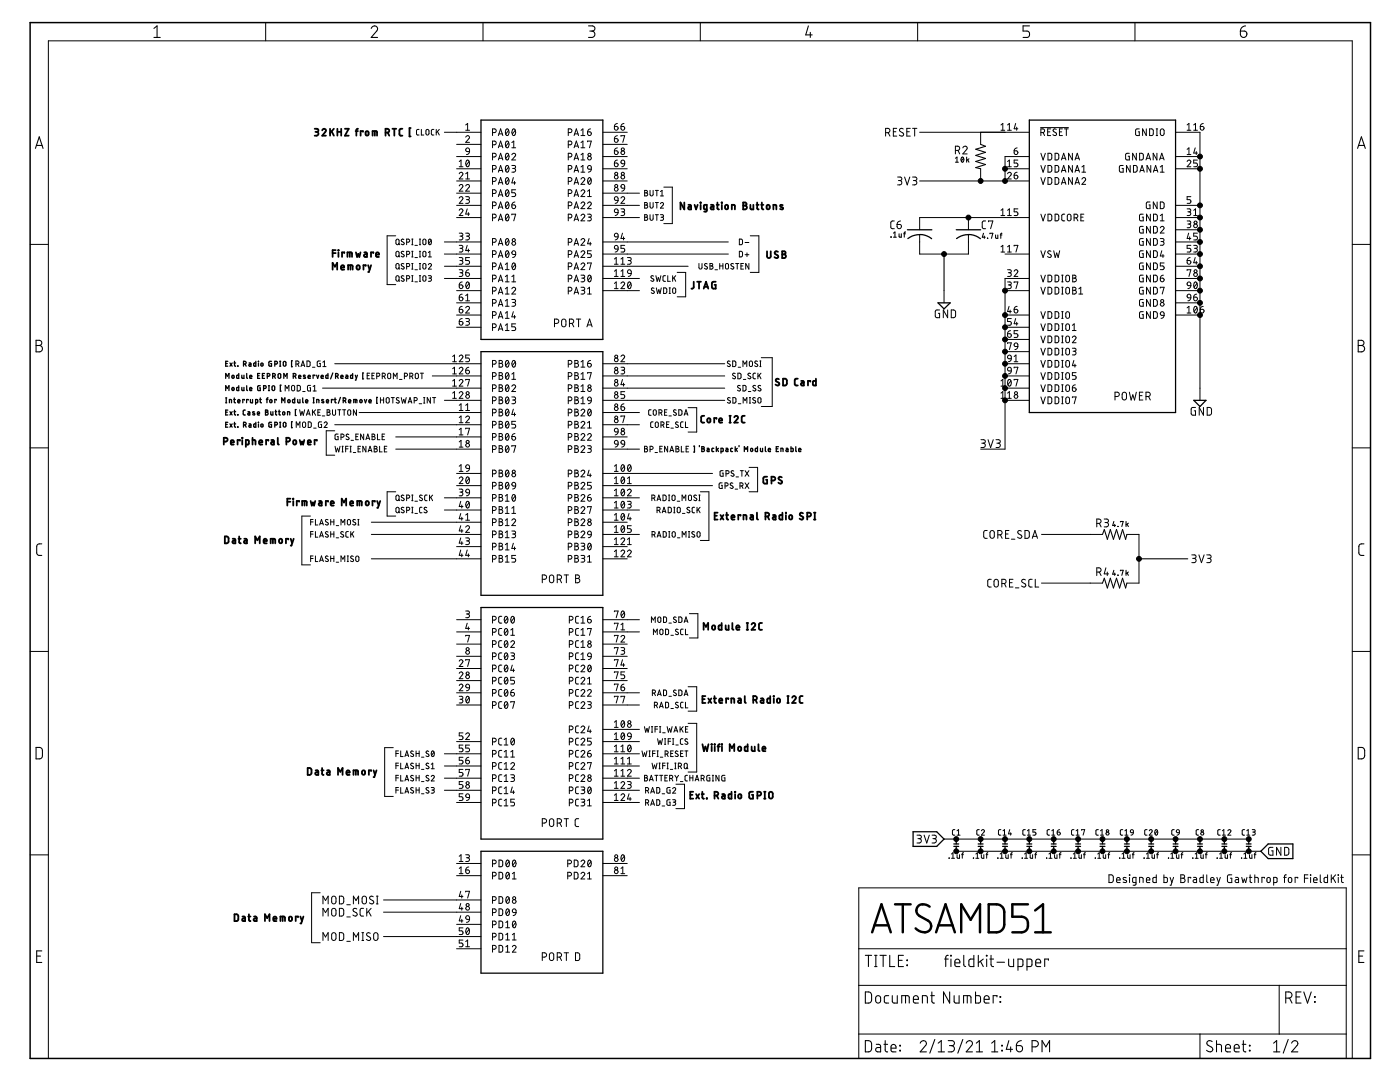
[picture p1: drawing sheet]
<svg xmlns="http://www.w3.org/2000/svg" width="279mm" height="216mm" viewBox="0 0 279 216" stroke-linecap="round" stroke-linejoin="round" font-family="sans-serif">
<g fill="none" stroke="#000" stroke-width=".2">
<path d="M53 4.5v3.6M96.4 4.5v3.6M139.8 4.5v3.6M183.1 4.5v3.6M226.5 4.5v3.6M83.6 25.8l-.4 .1-.1 .2v.7l.5 .1M84.1 25.8v1.1h.5M85.1 25.9h.4l.1 .2v.7l-.2 .1-.4-.1zM86.6 25.8l-.4 .1-.1 .2v.7l.5 .1M87.1 25.8v1.1M87.3 26.3l.4 .6M87.7 25.8l-.6 .7"/>
<path d="M88.7 26.4h7.3M91.1 28.8h4.9M91.1 31.2h4.9M91.1 33.7h4.9M91.1 36.1h4.9M91.1 38.5h4.9M91.7 34.7a.36 .36 0 0 1 .5-.3 .36 .36 0 0 1 .1 .6l-.6 .7h.7M91.7 37.1a.36 .36 0 0 1 .5-.3 .36 .36 0 0 1 .1 .6l-.6 .7h.7M91.7 39.5a.36 .36 0 0 1 .5-.2 .36 .36 0 0 1 .1 .5l-.6 .8h.7M91.7 32.2l.3-.3v1.4M91.7 33.3h.7M92.9 27.4a.37 .37 0 0 1 .6-.3 .37 .37 0 0 1 .1 .6l-.7 .7h.8"/>
<path d="M92.9 37.1a.37 .37 0 0 1 .6-.3 .37 .37 0 0 1 .1 .6l-.7 .7h.8M92.9 39.2l.6 .1 .2 .2-.2 .3h-.4M92.9 24.9l.4-.3v1.4M92.9 34.7l.4-.3v1.3M92.9 26h.8M92.9 35.7h.8M93.1 29.6l.2-.1 .3 .1 .1 .6h-.7l-.1-.3zM93.1 32h.1a.65 .65 0 0 1 .6 .4 .65 .65 0 0 1-.2 .7l-.2 .2a.65 .65 0 0 1-.5-.5 .65 .65 0 0 1 .2-.7zM93.3 39.8a.37 .37 0 0 1 .4 .4 .37 .37 0 0 1-.4 .4h-.4M93.6 32.2l-.6 .8M93.7 30.2l-.2 .5-.4 .1M98.3 26.5h.4a.37 .37 0 0 0 .3-.4 .37 .37 0 0 0-.3-.4h-.4v1.4"/>
<path d="M98.3 28.9h.4a.37 .37 0 0 0 .3-.4 .37 .37 0 0 0-.3-.3h-.4v1.3M98.3 31.3h.4a.37 .37 0 0 0 .3-.3 .37 .37 0 0 0-.3-.4h-.4v1.3M98.3 33.8h.4a.37 .37 0 0 0 .3-.4 .37 .37 0 0 0-.3-.4h-.4v1.4M98.3 36.2h.4a.38 .38 0 0 0 .3-.4 .38 .38 0 0 0-.3-.4h-.4v1.4M98.3 38.6h.4a.37 .37 0 0 0 .3-.4 .37 .37 0 0 0-.3-.3h-.4v1.3M99.5 27.1l.4-1.4 .5 1.4M99.5 29.5l.4-1.3 .5 1.3M99.5 31.9l.4-1.3 .5 1.3M99.5 34.4l.4-1.4 .5 1.4M99.5 36.8l.4-1.4 .5 1.4M99.5 39.2l.4-1.3 .5 1.3M99.6 26.7h.6"/>
<path d="M99.6 29.1h.6M99.6 31.6h.6M99.6 34h.6M99.6 36.4h.6M99.6 38.9h.6M101 25.8l.1-.1a.65 .65 0 0 1 .5 .5 .65 .65 0 0 1-.1 .7l-.3 .2a.84 .84 0 0 1-.2-1.3zM101 28.2h.1a.65 .65 0 0 1 .5 .4 .65 .65 0 0 1-.1 .7l-.3 .2a.84 .84 0 0 1-.2-1.3zM101 30.7l.1-.1a.64 .64 0 0 1 .6 .4 .64 .64 0 0 1-.2 .7l-.3 .2a.84 .84 0 0 1-.2-1.2zM101 33.1l.1-.1a.67 .67 0 0 1 .5 .7 .67 .67 0 0 1-.5 .6l-.2-.6zM101 35.5h.1a.67 .67 0 0 1 .5 .6 .67 .67 0 0 1-.5 .7l-.2-.7zM101 38l.1-.1a.67 .67 0 0 1 .5 .6 .67 .67 0 0 1-.5 .7l-.2-.7zM101.5 26l-.6 .8"/>
<path d="M101.5 28.4l-.6 .8M101.5 30.9l-.6 .7M101.5 33.3l-.6 .8M101.5 35.8l-.6 .7M101.5 38.2l-.6 .7M102.2 30.9a.37 .37 0 0 1 .5-.3 .37 .37 0 0 1 .1 .6l-.6 .7h.7M102.2 33h.5l.2 .3-.2 .3h-.4M102.2 28.4l.3-.2v1.3M102.2 29.5h.7M102.3 25.8l.1-.1a.65 .65 0 0 1 .6 .5 .65 .65 0 0 1-.2 .7l-.2 .1a.65 .65 0 0 1-.5-.4 .65 .65 0 0 1 .2-.7zM102.4 35.4l-.2 1.1h.7M102.5 33.6a.37 .37 0 0 1 .4 .4 .37 .37 0 0 1-.4 .4h-.3"/>
<path d="M102.7 36.2v.6M102.8 26l-.6 .8M102.9 37.9h-.7v.6h.4a.39 .39 0 0 1 .3 .3 .39 .39 0 0 1-.3 .4h-.4M113.4 26.5h.4a.37 .37 0 0 0 .4-.4 .37 .37 0 0 0-.4-.4h-.4v1.4M113.4 28.9h.4a.37 .37 0 0 0 .4-.4 .37 .37 0 0 0-.4-.3h-.4v1.3M113.4 31.3h.4a.37 .37 0 0 0 .4-.3 .37 .37 0 0 0-.4-.4h-.4v1.3M113.4 33.8h.4a.37 .37 0 0 0 .4-.4 .37 .37 0 0 0-.4-.4h-.4v1.4M113.4 36.2h.4a.38 .38 0 0 0 .4-.4 .38 .38 0 0 0-.4-.4h-.4v1.4M113.4 38.6h.4a.37 .37 0 0 0 .4-.4 .37 .37 0 0 0-.4-.3h-.4v1.3M114.6 27.1l.4-1.4 .5 1.4M114.6 29.5l.4-1.3 .5 1.3M114.6 31.9l.4-1.3 .5 1.3"/>
<path d="M114.6 34.4l.4-1.4 .5 1.4M114.6 36.8l.4-1.4 .5 1.4M114.6 39.2l.4-1.3 .5 1.3M114.7 26.7h.7M114.7 29.1h.7M114.7 31.6h.7M114.7 34h.7M114.7 36.4h.7M114.7 38.9h.7M116 35.8a.37 .37 0 0 1 .5-.3 .37 .37 0 0 1 .1 .5l-.6 .8h.7M116 38.2a.36 .36 0 0 1 .5-.3 .36 .36 0 0 1 .1 .6l-.6 .7h.7M116 29.5h.7"/>
<path d="M116 31.9h.7M116 34.4h.7M116 26l.3-.3v1.4M116 28.4l.3-.2v1.3M116 30.9l.3-.3v1.3M116 33.3l.3-.3v1.4M116 27.1h.7M117.3 26.3h.4a.37 .37 0 0 1 .3 .4 .37 .37 0 0 1-.4 .4 .37 .37 0 0 1-.3-.4zM117.3 28.3v-.1h.7l-.4 1.3M117.3 39.2h.7M117.3 38.2l.3-.3v1.3M117.4 33.1l.2-.1 .3 .1 .1 .7-.7-.1v-.3z"/>
<path d="M117.4 35.5l.2-.1a.82 .82 0 0 1 0 1.4 .86 .86 0 0 1-.2-1.3zM117.9 25.7l-.4 .1-.2 .5M117.9 35.8l-.6 .7M118 33.8l-.1 .3-.5 .3M120.3 26.4h4.9M120.3 28.8h4.9M120.3 31.2h4.9M120.3 33.7h4.9M120.3 36.1h4.9M120.3 38.5h7.3M122.6 25.2h.5a.37 .37 0 0 1 .3 .4 .37 .37 0 0 1-.4 .4 .37 .37 0 0 1-.4-.4zM122.6 27.7h.5a.37 .37 0 0 1 .3 .4 .37 .37 0 0 1-.4 .3 .37 .37 0 0 1-.4-.4z"/>
<path d="M122.6 30.1h.5a.37 .37 0 0 1 .3 .4 .37 .37 0 0 1-.4 .3 .37 .37 0 0 1-.4-.3zM122.6 32.5h.5a.37 .37 0 0 1 .2 .4 .37 .37 0 0 1-.3 .4 .37 .37 0 0 1-.4-.4zM122.7 39.3l.3-.1 .3 .1 .1 .7-.7-.1zM123.2 24.6l-.3 .2-.3 .4M123.2 27.1l-.3 .1-.3 .5M123.2 29.5l-.3 .1-.3 .5M123.2 31.9l-.3 .1-.3 .5M123.4 40l-.3 .5-.3 .1M123.9 25.2h.5a.37 .37 0 0 1 .3 .4 .37 .37 0 0 1-.4 .4 .37 .37 0 0 1-.4-.4zM123.9 39.5a.36 .36 0 0 1 .5-.2 .36 .36 0 0 1 .1 .5l-.6 .8h.8M123.9 27.2v-.1h.8l-.4 1.3M124 32l.3-.1 .3 .1 .1 .7-.7-.1z"/>
<path d="M124 36.9l.3-.1 .3 .1 .1 .6h-.7zM124.5 24.6l-.5 .3-.1 .3M124.7 32.7l-.2 .3-.4 .3M124.7 37.5l-.3 .5-.3 .1M128.7 38l.5 .1v.3l-.3 .1 .4 .2-.2 .4h-.4zM128.7 38.5h.2M129.7 38l.1 .9 .2 .2 .3-.2v-.9M130.8 38h.6M131.1 38v1.1M131.8 39.1h.6M131.8 38.2l.3-.2v1.1M132.5 37.3h1.7v7.3h-1.7"/>
<path d="M176.7 26.5h.5a.43 .43 0 0 0 .4-.5 .43 .43 0 0 0-.4-.4h-.5v1.6M177.2 26.5l.4 .7M178.3 26.3h.5M179 25.6h-.7v1.6h.7M179.1 35.3l.7 .1 .2 .2-.2 .4h-.5M179.6 36a.43 .43 0 0 1 .4 .5 .43 .43 0 0 1-.4 .4h-.5M180.3 25.7a.39 .39 0 0 0-.6 0 .39 .39 0 0 0 0 .5l.5 .3a.36 .36 0 0 1 .1 .5 .36 .36 0 0 1-.5 .1l-.3-.2M180.5 35.3l.6 1.6 .5-1.6M181 26.3h.5M181.7 25.6h-.7v1.6h.7M182.1 35.3l.7 .1 .2 .2-.2 .4h-.5M182.1 25.6h.9"/>
<path d="M182.5 36a.43 .43 0 0 1 .5 .5 .43 .43 0 0 1-.5 .4h-.4M182.5 25.6v1.6M183.5 26.4h21.9M183.5 36.1h21.9M190.7 30h.4a.42 .42 0 0 0 .4-.4 .42 .42 0 0 0-.4-.4h-.4v1.5M191.2 30l.3 .7M192.2 29.5a.43 .43 0 0 1 .6-.3 .43 .43 0 0 1 .1 .6l-.7 .9h.8M195.7 26.4v2.4M195.7 33.7v2.4M199.8 26h.7M199.8 24.9l.3-.3v1.4M200.6 33.7h4.8"/>
<path d="M201.1 34.7a.37 .37 0 0 1 .5-.3 .37 .37 0 0 1 .1 .6l-.6 .7h.7M201.1 26h.7M201.1 33.3h.7M201.1 24.9l.3-.3v1.4M201.1 32.2l.3-.3v1.4M202.4 30.1h.4a.37 .37 0 0 1 .3 .4 .37 .37 0 0 1-.3 .3 .37 .37 0 0 1-.4-.3zM202.4 35h.4a.37 .37 0 0 1 .3 .4 .37 .37 0 0 1-.3 .3 .37 .37 0 0 1-.4-.4zM202.7 24.6l-.3 1.1h.7M202.9 25.4v.6M203 29.5l-.5 .3-.1 .3M203 34.4l-.4 .1-.2 .5M203.1 31.9h-.7v.6h.4a.38 .38 0 0 1 .3 .4 .38 .38 0 0 1-.3 .4h-.4"/>
<path d="M205.4 31.2h-4.8v4.9M207.7 25.5h5.5M207.7 26.5h.4a.37 .37 0 0 0 .4-.4 .37 .37 0 0 0-.4-.4h-.4v1.4M207.7 30.6l.5 1.3 .4-1.3M207.7 33l.5 1.4 .4-1.4M207.7 35.4l.5 1.4 .4-1.4M208.2 26.5l.3 .6M209.1 26.3h.4M209.1 30.6h.6l.2 .2v.7l-.2 .4h-.6zM209.1 33h.6l.2 .2v.8l-.2 .3-.6 .1zM209.1 35.4l.6 .1 .2 .2v.7l-.2 .3-.6 .1zM209.7 25.7h-.6v1.4h.6"/>
<path d="M210.6 30.6h.5l.2 .2v.7l-.2 .4h-.5zM210.6 33h.5l.2 .2v.8l-.2 .3-.5 .1zM210.6 35.4l.5 .1 .2 .2v.7l-.2 .3-.5 .1zM210.8 25.8l-.4-.1-.2 .3 .5 .5a.33 .33 0 0 1 0 .5 .33 .33 0 0 1-.5 0l-.1-.1M211.4 26.3h.5M211.8 31.9l.5-1.3 .4 1.3M211.8 34.4l.5-1.4 .4 1.4M211.8 36.8l.5-1.4 .4 1.4M211.9 31.6h.7M211.9 34h.7M211.9 36.4h.7M212 25.7h-.6v1.4h.6"/>
<path d="M212.4 25.7h.8M212.8 25.7v1.4M214 30.6v1.3l-.7-1.3v1.3M214 33v1.4l-.7-1.4v1.4M214 35.4v1.4l-.7-1.4v1.4M214.5 31.9l.5-1.3 .4 1.3M214.5 34.4l.5-1.4 .4 1.4M214.5 36.8l.5-1.4 .4 1.4M214.7 31.6h.6M214.7 34h.6M214.7 36.4h.6M215.9 35.8a.37 .37 0 0 1 .5-.3 .37 .37 0 0 1 .2 .5l-.7 .8h.8"/>
<path d="M215.9 34.4h.8M215.9 33.3l.4-.3v1.4M224.2 33l-.8 .2v.9l.2 .2 .6 .1v-.8h-.3M225.4 30.6l-.7 .1-.1 .9 .2 .3h.6v-.7h-.3M225.6 33v1.4l-.8-1.4v1.4M226.2 33h.5l.2 .2v.8l-.2 .3-.5 .1zM226.8 30.6v1.3l-.8-1.3v1.3M227.4 25.7l-.7 .2-.1 .9 .2 .2 .6 .1v-.8h-.2M227.4 30.6h.5l.3 .2v.9l-.3 .2h-.5zM227.5 34.4l.4-1.4 .5 1.4M227.6 34h.7M228.7 31.9l.5-1.3 .4 1.3"/>
<path d="M228.8 25.7v1.4l-.8-1.4v1.4M228.8 31.6h.7M229.4 25.7h.6l.1 .3v.8l-.1 .2-.6 .1zM229.7 33v1.4l-.8-1.4v1.4M230.2 34.4l.4-1.4 .5 1.4M230.3 34h.7M230.7 25.7h.3M230.7 27.1h.3M230.9 30.6v1.3l-.8-1.3v1.3M230.9 25.7v1.4M231.4 31.9l.5-1.3 .4 1.3M231.5 31.6h.7"/>
<path d="M231.6 34.4h.7M231.6 33.3l.3-.3v1.4M231.7 25.8l.2-.1 .3 .1 .1 .9a.38 .38 0 0 1-.4 .4 .38 .38 0 0 1-.3-.4zM234.6 26.4h4.9v53.5M234.6 31.2h4.9M234.6 33.7h4.9M236.9 32.2a.37 .37 0 0 1 .5-.2 .37 .37 0 0 1 .2 .5l-.7 .8h.8M236.9 26h.8M236.9 24.9l.4-.3v1.4M236.9 29.8l.4-.3v1.3M236.9 30.8h.8M237.7 39.2h-.8v.6h.5a.38 .38 0 0 1 .3 .4 .38 .38 0 0 1-.3 .4h-.5"/>
<path d="M238.2 24.9l.4-.3v1.4M238.2 26h.8M238.5 29.5l-.3 1h.8M238.7 30.2v.6M239 31.9h-.8v.6h.5a.38 .38 0 0 1 .3 .4 .38 .38 0 0 1-.3 .4h-.5M239.5 25.2h.5a.37 .37 0 0 1 .3 .4 .37 .37 0 0 1-.4 .4 .37 .37 0 0 1-.4-.4zM240.1 24.6l-.5 .3-.1 .3M6 48.8h3.7M79 47.1h-1.7v9.7h1.7M79.1 47.8h.4l.2 .2-.1 .7-.2 .1h-.3l-.1-.3zM79.1 50.2l.3-.1 .3 .4-.1 .6-.2 .1h-.3l-.1-.3zM79.1 52.6h.3l.3 .3v.5l-.3 .3-.3-.1-.1-.2z"/>
<path d="M79.1 55.1l.3-.1 .3 .3v.5l-.3 .3-.3-.1-.1-.2zM79.5 48.6l.3 .2M79.5 51l.3 .3M79.5 53.4l.3 .3M79.5 55.9l.3 .2M80.6 47.8a.27 .27 0 0 0-.4 0 .27 .27 0 0 0 0 .4l.3 .2a.31 .31 0 0 1 0 .5 .31 .31 0 0 1-.4-.2M80.6 50.2h-.4l-.1 .2 .4 .4a.27 .27 0 0 1 .1 .4 .27 .27 0 0 1-.4 0l-.1-.1M80.6 52.7l-.4-.1-.1 .2 .4 .4a.27 .27 0 0 1 .1 .4 .27 .27 0 0 1-.4 0l-.1-.1M80.6 55.1l-.4-.1-.1 .3 .4 .4a.27 .27 0 0 1 .1 .4 .27 .27 0 0 1-.4-.1h-.1M81.2 48.3l.5-.1v-.4l-.5-.1v1.1M81.2 50.8l.5-.1 .1-.3-.2-.2-.4-.1v1.2M81.2 53.2l.5-.1v-.4l-.5-.1v1.1"/>
<path d="M81.2 55.6l.5-.1v-.4l-.5-.1v1.1M82.2 47.7h.2M82.2 48.8h.2M82.2 50.1h.2M82.2 51.3h.2M82.2 52.6h.2M82.2 53.7h.2M82.2 55h.2M82.2 56.1h.2M82.3 47.7v1.1M82.3 50.1v1.2M82.3 52.6v1.1"/>
<path d="M82.3 55v1.1M82.8 49h.5M82.8 51.4h.5M82.8 56.2h.5M82.8 53.8h.5M83.7 47.7h.2M83.7 48.8h.2M83.7 50.1h.2M83.7 51.3h.2M83.7 52.6h.2M83.7 53.7h.2M83.7 55h.2"/>
<path d="M83.7 56.1h.2M83.8 47.7v1.1M83.8 50.1v1.2M83.8 52.6v1.1M83.8 55v1.1M84.5 47.8l.3-.1 .2 .2v.8l-.2 .1-.4-.1zM84.5 50.2l.3-.1 .2 .2v.8l-.2 .1-.4-.1zM84.5 52.6h.3l.2 .1v.8l-.2 .2-.4-.2zM84.5 55.1l.3-.1 .2 .2v.7l-.2 .2-.4-.2zM85.5 52.8a.3 .3 0 0 1 .4-.2 .3 .3 0 0 1 .1 .5l-.5 .6h.6M85.5 55h.5l.1 .2-.1 .3h-.4M85.5 51.3h.6"/>
<path d="M85.5 50.4l.3-.3v1.2M85.6 47.8l.2-.1a.6 .6 0 0 1 .3 .6 .6 .6 0 0 1-.4 .5l-.2-.5zM85.8 55.5l.2 .1 .1 .3-.2 .2h-.4M86 48l-.4 .6M88.7 48.3h7.3M88.7 50.7h7.3M88.7 53.1h7.3M88.7 55.6h7.3M91.1 41h4.9M91.1 43.4h4.9M91.1 58h4.9M91.7 42a.36 .36 0 0 1 .5-.3 .36 .36 0 0 1 .1 .6l-.6 .7h.7"/>
<path d="M91.7 46.5h.4l.3 .3-.2 .3h-.4M91.7 49h.4l.3 .2-.2 .3-.4 .1M91.7 51.4h.4l.3 .2-.2 .4h-.4M91.7 53.8h.5l.2 .3-.2 .3h-.4M91.7 56.9h.4a.37 .37 0 0 1 .3 .4 .37 .37 0 0 1-.4 .3 .37 .37 0 0 1-.3-.4zM91.7 59.3h.4a.37 .37 0 0 1 .3 .4 .37 .37 0 0 1-.4 .3 .37 .37 0 0 1-.3-.4zM92 47.1a.38 .38 0 0 1 .4 .4 .38 .38 0 0 1-.4 .4h-.3M92 49.6a.37 .37 0 0 1 .4 .3 .37 .37 0 0 1-.4 .4h-.3M92 52a.37 .37 0 0 1 .4 .4 .37 .37 0 0 1-.4 .3h-.3M92 54.4a.37 .37 0 0 1 .4 .4 .37 .37 0 0 1-.4 .4h-.3M92.2 56.3l-.3 .1-.2 .5M92.2 58.7l-.3 .1-.2 .5"/>
<path d="M92.9 46.5l.6 .1 .2 .2-.2 .3h-.4M92.9 54.4h.5a.37 .37 0 0 1 .3 .4 .37 .37 0 0 1-.4 .4 .37 .37 0 0 1-.4-.4zM92.9 59l.4-.3v1.3M93.1 56.3h.1a.65 .65 0 0 1 .6 .4 .65 .65 0 0 1-.2 .7l-.2 .2a.65 .65 0 0 1-.5-.5 .65 .65 0 0 1 .2-.6zM93.2 41.7l-.3 1h.8M93.2 49l-.3 1h.8M93.3 47.1a.38 .38 0 0 1 .4 .4 .38 .38 0 0 1-.4 .4h-.4M93.5 42.4v.6M93.5 49.7v.6M93.6 53.8l-.4 .1-.3 .5M93.6 56.6l-.6 .7M93.7 51.4h-.8v.6h.5a.37 .37 0 0 1 .3 .4 .37 .37 0 0 1-.3 .3h-.5"/>
<path d="M98.3 41h.4a.37 .37 0 0 0 .3-.3 .37 .37 0 0 0-.3-.4h-.4v1.3M98.3 43.5h.4a.37 .37 0 0 0 .3-.4 .37 .37 0 0 0-.3-.4h-.4v1.4M98.3 48.3h.4a.37 .37 0 0 0 .3-.3 .37 .37 0 0 0-.3-.4h-.4v1.3M98.3 50.8h.4a.37 .37 0 0 0 .3-.4 .37 .37 0 0 0-.3-.4h-.4v1.4M98.3 53.2h.4a.37 .37 0 0 0 .3-.4 .37 .37 0 0 0-.3-.3h-.4v1.3M98.3 55.6h.4a.37 .37 0 0 0 .3-.3 .37 .37 0 0 0-.3-.4h-.4v1.3M98.3 58.1h.4a.38 .38 0 0 0 .3-.4 .38 .38 0 0 0-.3-.4h-.4v1.4M99.5 41.6l.4-1.3 .5 1.3M99.5 44.1l.4-1.4 .5 1.4M99.5 48.9l.4-1.3 .5 1.3M99.5 51.4l.4-1.4 .5 1.4M99.5 53.8l.4-1.3 .5 1.3"/>
<path d="M99.5 56.2l.4-1.3 .5 1.3M99.5 58.7l.4-1.4 .5 1.4M99.6 41.3h.6M99.6 43.8h.6M99.6 48.6h.6M99.6 51h.6M99.6 53.5h.6M99.6 55.9h.6M99.6 58.3h.6M100.9 52.8l.3-.3v1.3M100.9 55.2l.3-.3v1.3M100.9 57.6l.3-.3v1.4"/>
<path d="M100.9 53.8h.7M100.9 56.2h.7M100.9 58.7h.7M101 40.4l.1-.1a.66 .66 0 0 1 .6 .5 .66 .66 0 0 1-.2 .7l-.3 .1a.82 .82 0 0 1-.2-1.2zM101 42.8h.1a.66 .66 0 0 1 .6 .4 .66 .66 0 0 1-.2 .7l-.3 .2a.84 .84 0 0 1-.2-1.3zM101 47.7l.1-.1a.65 .65 0 0 1 .5 .5 .65 .65 0 0 1-.1 .6l-.3 .2a.84 .84 0 0 1-.2-1.2zM101 50.1h.1a.65 .65 0 0 1 .5 .4 .65 .65 0 0 1-.1 .7l-.3 .2a.84 .84 0 0 1-.2-1.3zM101.5 40.6l-.6 .7M101.5 43l-.6 .8M101.5 47.9l-.6 .7M101.5 50.3l-.6 .8M102.2 40.9h.4a.38 .38 0 0 1 .3 .4 .38 .38 0 0 1-.4 .3 .38 .38 0 0 1-.3-.3z"/>
<path d="M102.2 57.6a.37 .37 0 0 1 .5-.3 .37 .37 0 0 1 .1 .6l-.6 .8h.7M102.2 59.8h.4l.3 .2-.2 .3h-.4M102.2 55.2l.3-.3v1.3M102.2 42.9v-.2h.7l-.4 1.4M102.2 56.2h.7M102.3 50.1l.2-.1 .3 .1 .1 .7-.6-.1-.1-.3zM102.3 52.6l.1-.1a.64 .64 0 0 1 .6 .4 .64 .64 0 0 1-.2 .7l-.2 .2a.66 .66 0 0 1-.5-.5 .66 .66 0 0 1 .2-.7zM102.8 40.3l-.4 .1-.2 .5M102.8 52.8l-.6 .7M102.9 50.8l-.2 .5-.4 .1M113.4 41h.4a.37 .37 0 0 0 .4-.3 .37 .37 0 0 0-.4-.4h-.4v1.3M113.4 43.5h.4a.37 .37 0 0 0 .4-.4 .37 .37 0 0 0-.4-.4h-.4v1.4"/>
<path d="M113.4 48.3h.4a.37 .37 0 0 0 .4-.3 .37 .37 0 0 0-.4-.4h-.4v1.3M113.4 50.8h.4a.37 .37 0 0 0 .4-.4 .37 .37 0 0 0-.4-.4h-.4v1.4M113.4 53.2h.4a.37 .37 0 0 0 .4-.4 .37 .37 0 0 0-.4-.3h-.4v1.3M113.4 55.6h.4a.37 .37 0 0 0 .4-.3 .37 .37 0 0 0-.4-.4h-.4v1.3M113.4 58.1h.4a.38 .38 0 0 0 .4-.4 .38 .38 0 0 0-.4-.4h-.4v1.4M114.6 41.6l.4-1.3 .5 1.3M114.6 44.1l.4-1.4 .5 1.4M114.6 48.9l.4-1.3 .5 1.3M114.6 51.4l.4-1.4 .5 1.4M114.6 53.8l.4-1.3 .5 1.3M114.6 56.2l.4-1.3 .5 1.3M114.6 58.7l.4-1.4 .5 1.4"/>
<path d="M114.7 41.3h.7M114.7 43.8h.7M114.7 48.6h.7M114.7 51h.7M114.7 53.5h.7M114.7 55.9h.7M114.7 58.3h.7M116 40.6a.37 .37 0 0 1 .5-.3 .37 .37 0 0 1 .1 .6l-.6 .7h.7M116 43a.37 .37 0 0 1 .5-.3 .37 .37 0 0 1 .1 .6l-.6 .8h.7M116 47.9a.37 .37 0 0 1 .5-.3 .37 .37 0 0 1 .1 .6l-.6 .7h.7M116 50.3a.37 .37 0 0 1 .5-.3 .37 .37 0 0 1 .1 .6l-.6 .8h.7M116 52.8a.37 .37 0 0 1 .5-.3 .37 .37 0 0 1 .1 .6l-.6 .7h.7"/>
<path d="M116 54.9h.5l.2 .2-.2 .4h-.4M116 57.3h.4l.3 .3-.2 .3h-.4M116.3 55.5a.37 .37 0 0 1 .4 .4 .37 .37 0 0 1-.4 .3h-.3M116.3 57.9a.37 .37 0 0 1 .4 .4 .37 .37 0 0 1-.4 .4h-.3M117.3 40.6a.37 .37 0 0 1 .5-.3 .37 .37 0 0 1 .1 .6l-.6 .7h.7M117.3 42.7l.6 .1 .1 .2-.1 .3h-.5M117.3 52.6v-.1h.7l-.4 1.3M117.3 58.7h.7M117.3 57.6l.3-.3v1.4M117.4 55l.2-.1a.8 .8 0 0 1 0 1.3 .86 .86 0 0 1-.2-1.2zM117.6 47.6l-.3 1h.7M117.6 43.3a.37 .37 0 0 1 .4 .4 .37 .37 0 0 1-.4 .4h-.3"/>
<path d="M117.8 48.3v.6M117.9 55.2l-.6 .7M118 50h-.7v.6h.4a.38 .38 0 0 1 .3 .4 .38 .38 0 0 1-.3 .4h-.4M120.3 41h7.3M120.3 43.4h7.3M120.3 48.3h25.1M120.3 50.7h25.1M120.3 53.1h17M120.3 55.6h7.3M120.3 58h7.3M122.6 52.7h.8M122.6 55.2h.8"/>
<path d="M122.6 51.7l.4-.3v1.3M122.6 54.1l.4-.3v1.4M122.6 56.6l.4-.3v1.3M122.6 57.6h.8M122.7 41.8l.3-.1 .3 .1 .1 .6-.7-.1zM122.7 46.7l.3-.2 .3 .2 .1 .6-.7-.1zM122.7 49.1l.3-.1 .3 .1 .1 .6-.7-.1zM123.4 42.4l-.3 .5-.3 .1M123.4 47.3l-.2 .3-.4 .3M123.4 49.7l-.3 .5-.3 .1M123.9 41.7h.6l.2 .2-.2 .3-.4 .1M123.9 56.6a.36 .36 0 0 1 .5-.3 .36 .36 0 0 1 .1 .6l-.6 .7h.8"/>
<path d="M123.9 52.7h.8M123.9 55.2h.8M123.9 51.7l.4-.3v1.3M123.9 54.1l.4-.3v1.4M124.2 46.5l-.3 1.1h.8M124.3 42.3a.37 .37 0 0 1 .4 .3 .37 .37 0 0 1-.4 .4h-.4M124.4 47.3v.6M124.7 49h-.8v.6h.5a.38 .38 0 0 1 .3 .3 .38 .38 0 0 1-.3 .4h-.5M125.2 51.4h.5l.3 .2-.2 .4h-.4M125.3 53.9l.3-.1 .3 .1 .1 .7-.7-.1-.1-.3zM125.4 56.3h.1a.65 .65 0 0 1 .5 .4 .65 .65 0 0 1-.1 .7l-.2 .2a.65 .65 0 0 1-.5-.5 .65 .65 0 0 1 .1-.6zM125.6 52a.37 .37 0 0 1 .4 .4 .37 .37 0 0 1-.4 .3h-.4"/>
<path d="M125.9 56.6l-.6 .7M126 54.6l-.3 .5-.3 .1M128.7 40.4l.5 .1v.3l-.3 .1 .4 .2-.2 .4h-.4zM128.7 42.8l.4 .1 .1 .1-.3 .3 .4 .3-.2 .3-.4 .1zM128.7 40.9h.2M128.7 43.3h.2M129.7 40.4l.1 1 .2 .1 .3-.1v-1M129.7 42.8l.1 1 .2 .2 .3-.2v-1M130.4 55.1l-.3-.1-.2 .3 .6 .5a.31 .31 0 0 1-.2 .3 .31 .31 0 0 1-.4-.1M130.5 57.5l-.3-.1-.2 .2 .1 .3 .4 .2a.31 .31 0 0 1-.1 .5 .31 .31 0 0 1-.4-.2M130.8 40.4h.6M130.8 42.8h.6"/>
<path d="M130.9 55l.2 1.1 .3-.7 .2 .7 .3-1.1M131 57.4l.2 1.2 .3-.8 .2 .8 .3-1.2M131.1 40.4v1.1M131.1 42.8v1.2M131.8 40.7a.31 .31 0 0 1 .4-.3 .31 .31 0 0 1 .1 .5l-.5 .6h.6M131.8 42.8l.5 .1 .1 .1-.1 .3h-.4M132.1 43.3l.3 .3v.3l-.6 .1M132.4 57.4l.5 .1 .2 .1v.7l-.2 .2-.5 .1zM132.8 55h-.4l-.1 .3v.7l.5 .1M133.3 55v1.1h.5M133.5 57.4h.3M133.5 58.6h.3"/>
<path d="M133.7 57.4v1.2M134.2 55v1.1M134.3 57.5l.3-.1 .2 .2v.8l-.2 .1-.3-.1zM134.5 55.4l.4 .7M134.9 55l-.7 .7M135.1 54.4h1.7v4.8h-1.7M139.5 52.6v.9l.2 .2 .4-.2v-.9M141.1 52.7l-.3-.1-.2 .2 .5 .4a.27 .27 0 0 1 0 .4 .27 .27 0 0 1-.4 0l-.1-.1M141.7 52.6l.5 .1v.3l-.2 .1 .3 .2-.2 .4h-.4zM141.7 53.1h.3M142.7 53.8h.5M143.6 53.1h.7"/>
<path d="M143.6 52.6v1.1M144.3 52.6v1.1M144.9 52.6h.3l.2 .1-.1 .9-.3 .1-.2-.2zM146.4 52.7l-.4-.1-.1 .2 .4 .4a.27 .27 0 0 1 .1 .4 .27 .27 0 0 1-.5 0l-.1-.1M146.8 52.6h.6M147.1 52.6v1.1M147.6 47.7h.4l.2 .2v.7l-.2 .2h-.4zM147.6 50.1l.4 .1 .2 .1v.8l-.2 .1-.4 .1zM147.9 53.1h.4M148.4 52.6h-.5v1.1h.5M148.7 48.4h.8M148.7 50.8h.8"/>
<path d="M149.1 50.5v.7M149.5 52.6v1.1l-.7-1.1v1.1M149.7 47.1h1.7v7.3h-1.7M178.5 44.1h-.5l-.2 .3v1l.2 .2h.5M179 44.8h.6a.43 .43 0 0 1 .3 .5 .43 .43 0 0 1-.5 .3 .43 .43 0 0 1-.4-.4zM179.7 44.1h-.2a.63 .63 0 0 0-.5 .7M183.5 46.8v3.9h9.8v-3.9M188.4 58v2.4M193.3 43.4v2.4M196.7 44.1h-.5l-.2 .3v1l.2 .2h.5M197.3 44.3v-.2h.8l-.4 1.5M199.8 43h.7"/>
<path d="M199.8 50.3h.7M199.8 42l.3-.3v1.3M199.8 49.3l.3-.3v1.3M200.6 50.7h4.8M200.6 58h4.8M201.1 53.8h.6l.1 .3-.1 .3h-.5M201.1 56.3h.6l.1 .2-.1 .3-.5 .1M201.1 43h.7M201.1 50.3h.7M201.1 42l.3-.3v1.3M201.1 49.3l.3-.3v1.3M201.4 54.4a.37 .37 0 0 1 .4 .4 .37 .37 0 0 1-.4 .4h-.3"/>
<path d="M201.4 56.9a.37 .37 0 0 1 .4 .3 .37 .37 0 0 1-.4 .4h-.3M202.4 54.1a.37 .37 0 0 1 .5-.3 .37 .37 0 0 1 .1 .6l-.6 .8h.7M202.4 49.1v-.1h.7l-.3 1.3M202.4 56.4v-.1h.7l-.3 1.3M203.1 41.7h-.7v.6h.4a.38 .38 0 0 1 .3 .3 .38 .38 0 0 1-.3 .4h-.4M205.4 43.4h-21.9v2.4M205.4 55.6h-4.8v34h-4.9M207.7 42.7l.5 1.4 .4-1.4M207.7 54.9l.5 1.3 .4-1.3M207.7 57.3l.5 1.4 .4-1.4M207.7 50l.5 1.4 .4-1.4M209.1 42.7l.6 .1 .2 .2v.7l-.2 .3-.6 .1z"/>
<path d="M209.1 54.9h.6l.2 .2v.8l-.2 .3h-.6zM209.1 57.3l.6 .1 .2 .2v.7l-.2 .3-.6 .1zM209.7 50.1h-.4l-.2 .2 .6 .5a.33 .33 0 0 1 0 .5 .33 .33 0 0 1-.5 0l-.1-.1M210.3 50l.3 1.4 .3-.9 .3 .9 .3-1.4M210.6 42.7l.5 .1 .2 .2v.7l-.2 .3-.5 .1zM210.6 54.9h.5l.2 .2v.8l-.2 .3h-.5zM210.6 57.3l.5 .1 .2 .2v.7l-.2 .3-.5 .1zM211.9 54.9h.3M211.9 56.2h.3M211.9 57.3h.3M211.9 58.7h.3M212 54.9v1.3"/>
<path d="M212 57.3v1.4M212.5 42.7l-.5 .1-.1 .2v.9l.6 .2M212.8 55l.3-.1 .2 .1 .1 .9a.37 .37 0 0 1-.3 .3 .37 .37 0 0 1-.4-.3zM212.8 57.4l.3-.1 .2 .1 .1 .9a.37 .37 0 0 1-.3 .4 .37 .37 0 0 1-.4-.4zM213.1 42.8l.3-.1 .2 .1 .1 .9a.37 .37 0 0 1-.3 .4 .37 .37 0 0 1-.4-.4zM214.1 54.9l.6 .1v.3l-.3 .2a.37 .37 0 0 1 .4 .4 .37 .37 0 0 1-.4 .3h-.3zM214.1 57.3l.5 .1 .1 .2v.2l-.3 .1a.37 .37 0 0 1 .4 .4 .37 .37 0 0 1-.4 .4h-.3zM214.1 55.5h.3M214.1 57.9h.3M214.4 43.5h.3a.37 .37 0 0 0 .4-.4 .37 .37 0 0 0-.4-.4h-.3v1.4M214.8 43.5l.3 .6M215.3 58.7h.8"/>
<path d="M215.3 57.6l.4-.3v1.4M215.7 43.3h.5M216.3 42.7h-.6v1.4h.6M228.2 42.7l-.7 .2-.1 .9 .2 .2 .6 .1v-.8h-.3M228.2 45.2l-.7 .1-.1 .9 .2 .3h.6v-.7h-.3M228.2 47.6l-.7 .2-.1 .8 .2 .3h.6v-.7h-.3M228.2 50l-.7 .2-.1 .9 .2 .3h.6v-.8h-.3M228.2 52.5l-.7 .1-.1 .9 .2 .3h.6v-.7h-.3M228.2 54.9h-.6l-.1 .2-.1 .8 .2 .3h.6v-.7h-.3M228.2 57.3h-.5l-.2 .2-.1 .9 .2 .3h.6v-.8h-.3M228.2 59.8l-.7 .1-.1 1 .3 .2h.5v-.8h-.3M229.5 40.3l-.7 .1v.9l.2 .3h.5v-.7h-.2"/>
<path d="M229.6 42.7v1.4l-.8-1.4v1.4M229.6 45.2v1.3l-.8-1.3v1.3M229.6 47.6v1.3l-.8-1.3v1.3M229.6 50v1.4l-.8-1.4v1.4M229.6 52.5v1.3l-.8-1.3v1.3M229.6 54.9v1.3l-.8-1.3v1.3M229.6 57.3v1.4l-.8-1.4v1.4M229.6 59.8v1.3l-.8-1.3v1.3M230.2 42.7l.5 .1 .2 .2 .1 .7-.3 .3-.5 .1zM230.2 45.2h.5l.2 .2 .1 .7-.3 .4h-.5zM230.2 47.6h.5l.2 .2 .1 .8-.3 .3h-.5zM230.2 50l.5 .1 .2 .2 .1 .7-.3 .4h-.5z"/>
<path d="M230.2 52.5h.5l.2 .2 .1 .7-.3 .4h-.5zM230.2 54.9h.5l.2 .2 .1 .8-.3 .3h-.5zM230.2 57.3l.5 .1 .2 .2 .1 .7-.3 .3-.5 .1zM230.2 59.8h.5l.2 .2 .1 .7-.3 .4h-.5zM230.9 40.3v1.3l-.7-1.3v1.3M231.6 40.3h.5l.2 .2v.8l-.2 .3h-.5zM231.6 45.5a.37 .37 0 0 1 .5-.3 .37 .37 0 0 1 .1 .6l-.6 .7h.7M231.6 47.6h.6l.1 .2-.1 .4h-.5M231.6 55.5h.4a.37 .37 0 0 1 .3 .4 .37 .37 0 0 1-.4 .3 .37 .37 0 0 1-.3-.3zM231.6 57.5v-.2h.7l-.4 1.4M231.6 44.1h.7M231.6 43l.3-.3v1.4"/>
<path d="M231.9 50l-.3 1.1h.7M231.9 48.2a.37 .37 0 0 1 .4 .4 .37 .37 0 0 1-.4 .3h-.3M232.1 50.8v.6M232.2 54.9l-.4 .1-.2 .5M232.3 52.5h-.7v.6h.4a.38 .38 0 0 1 .3 .3 .38 .38 0 0 1-.3 .4h-.4M234.6 41h4.9M234.6 43.4h4.9M234.6 48.3h4.9M234.6 50.7h4.9M234.6 53.1h4.9M234.6 55.6h4.9M234.6 58h4.9"/>
<path d="M234.6 45.8h4.9M236.9 41.7h.6l.1 .2-.1 .3-.4 .1M236.9 44.1h.5l.2 .2-.1 .4h-.4M236.9 52h.5a.37 .37 0 0 1 .3 .4 .37 .37 0 0 1-.4 .3 .37 .37 0 0 1-.4-.3zM236.9 54v-.2h.8l-.4 1.4M237 56.4l.3-.1 .3 .1 .1 .6-.7-.1zM237 58.8l.3-.1 .3 .1 .1 .6h-.7zM237.2 46.5l-.3 1.1h.8M237.3 42.3a.37 .37 0 0 1 .4 .3 .37 .37 0 0 1-.4 .4h-.4M237.3 44.7a.37 .37 0 0 1 .4 .4 .37 .37 0 0 1-.4 .3h-.4M237.4 47.3v.6M237.5 51.4l-.5 .2-.1 .4"/>
<path d="M237.7 49h-.8v.6h.5a.38 .38 0 0 1 .3 .3 .38 .38 0 0 1-.3 .4h-.5M237.7 57l-.2 .4-.4 .2M237.7 59.4l-.3 .5-.3 .1M238.2 49h.5l.3 .2-.2 .3-.4 .1M238.2 59.3h.5a.37 .37 0 0 1 .3 .4 .37 .37 0 0 1-.4 .3 .37 .37 0 0 1-.4-.4zM238.2 42l.4-.3v1.3M238.2 43h.8M238.4 56.3h.1a.65 .65 0 0 1 .5 .4 .65 .65 0 0 1-.2 .7l-.2 .2a.84 .84 0 0 1-.2-1.3zM238.5 51.4l-.3 1h.8M238.6 49.6a.37 .37 0 0 1 .4 .3 .37 .37 0 0 1-.4 .4h-.4M238.7 52.1v.6M238.8 58.7l-.5 .2-.1 .4"/>
<path d="M238.9 56.6l-.6 .7M239 46.5h-.8v.6h.5a.39 .39 0 0 1 .3 .4 .39 .39 0 0 1-.3 .4h-.5M269.9 48.8h3.6M56.9 78v-1.1l.4 .6 .4-.6v1.1M58.2 77.1l.2-.2 .4 .2v.7l-.2 .2-.4-.2zM59.1 72.6l.5-.1 .1-.2-.2-.2-.4-.1v1.2M59.3 76.9h.5l.1 .2v.7l-.1 .2h-.5zM59.4 72.6l.3 .6M60.1 73.2l.4-1.2 .3 1.2M60.2 72.9h.5M60.4 78.1h.5M61.3 72l.4 .1 .2 .1v.8l-.2 .1-.4 .1z"/>
<path d="M62 76.9l-.6 .1v.8l.1 .2h.5v-.6h-.2M62.4 73.3h.4M62.5 78h.6M62.5 77.1l.3-.2v1.1M63.9 72l-.6 .2v.7l.2 .2 .4 .1v-.7h-.2M64.4 77.4h31.6M64.4 73.2h.7M64.4 72.3l.3-.3v1.2M66.8 72.6h29.2M73.3 75h.4M73.8 74.5h-.5v1.1h.5M74.2 75h.4"/>
<path d="M74.7 74.5h-.5v1.1h.5M75.2 75.1l.5-.1v-.4l-.5-.1v1.1M75.9 79.8h.7M75.9 79.3v1.1M76.3 75.1l.5-.1v-.4l-.5-.1v1.1M76.6 79.3v1.1M76.6 75.1l.3 .5M77.2 79.4l.2-.1 .3 .2v.8l-.3 .1-.3-.1zM77.5 74.5h.2l.3 .1v.8l-.3 .2-.3-.2zM78.1 79.3h.6M78.4 79.3v1.1M78.5 75.6v-1.1l.4 .6 .3-.6v1.1"/>
<path d="M79.6 79.4h-.4l-.1 .2 .5 .4a.31 .31 0 0 1-.1 .5 .31 .31 0 0 1-.4-.2M79.7 75.7h.5M80.1 79.3l.2 1.1 .3-.7 .2 .7 .3-1.1M80.7 75.1l.6-.1v-.4l-.6-.1v1.1M81.8 75.1h.3M82.1 75.1l.3-.3-.1-.2-.5-.1v1.1M82.1 75.1l.3 .5M82.7 79.9h.4l.2-.2-.1-.3-.5-.1v1.1M83 74.5h.2l.3 .3v.5l-.3 .3-.2-.1-.1-.2zM83.9 74.5h.6M84.2 74.5v1.1M84.5 79.3h.3"/>
<path d="M84.7 79.3v1.1M85.9 79.3v1.1l-.6-1.1v1.1M86.3 75h9.7M86.3 79.3h.7M86.6 79.3v1.1M88.7 79.9h7.3M90.3 71.1l.4-.3v1.4M90.3 73.6l.4-.3v1.3M90.3 76l.4-.3v1.3M90.3 78.4l.4-.3v1.4M90.3 72.2h.8M90.3 74.6h.8"/>
<path d="M90.3 77h.8M90.3 79.5h.8M91.1 60.4h4.9M91.1 62.9h4.9M91.1 65.3h4.9M91.7 61.7h.4a.37 .37 0 0 1 .3 .4 .37 .37 0 0 1-.4 .3 .37 .37 0 0 1-.3-.3zM91.7 64.2h.4a.37 .37 0 0 1 .3 .4 .37 .37 0 0 1-.4 .3 .37 .37 0 0 1-.3-.4zM91.7 71.1a.36 .36 0 0 1 .5-.2 .36 .36 0 0 1 .1 .5l-.6 .8h.7M91.7 73.6a.36 .36 0 0 1 .5-.3 .36 .36 0 0 1 .1 .6l-.6 .7h.7M91.7 76a.36 .36 0 0 1 .5-.3 .36 .36 0 0 1 .1 .6l-.6 .7h.7M91.7 78.4a.36 .36 0 0 1 .5-.2 .36 .36 0 0 1 .1 .5l-.6 .8h.7M92.2 61.1l-.3 .1-.2 .5"/>
<path d="M92.2 63.6l-.3 .1-.2 .5M92.9 61.4a.37 .37 0 0 1 .6-.3 .37 .37 0 0 1 .1 .6l-.7 .8h.8M92.9 63.6h.6l.2 .2-.2 .3-.4 .1M92.9 73.9h.5a.37 .37 0 0 1 .3 .4 .37 .37 0 0 1-.4 .3 .37 .37 0 0 1-.4-.3zM92.9 75.9v-.2h.8l-.4 1.3M92.9 60h.8M93.3 64.2a.37 .37 0 0 1 .4 .3 .37 .37 0 0 1-.4 .4h-.4M93.6 73.3l-.4 .1-.3 .5M93.7 70.8h-.8v.6h.5a.37 .37 0 0 1 .3 .4 .37 .37 0 0 1-.3 .4h-.5M98.3 60.5h.4a.37 .37 0 0 0 .3-.4 .37 .37 0 0 0-.3-.3h-.4v1.3M98.3 62.9h.4a.37 .37 0 0 0 .3-.3 .37 .37 0 0 0-.3-.4h-.4v1.3M98.3 65.4h.4a.37 .37 0 0 0 .3-.4 .37 .37 0 0 0-.3-.4h-.4v1.4"/>
<path d="M98.3 72.7h.4a.37 .37 0 0 0 .3-.4 .37 .37 0 0 0-.3-.4h-.4v1.4M98.3 75.1h.4a.37 .37 0 0 0 .3-.4 .37 .37 0 0 0-.3-.3h-.4v1.3M98.3 77.5h.4a.37 .37 0 0 0 .3-.3 .37 .37 0 0 0-.3-.4h-.4v1.3M98.3 80h.4a.38 .38 0 0 0 .3-.4 .38 .38 0 0 0-.3-.4h-.4v1.4M99.5 61.1l.4-1.3 .5 1.3M99.5 63.5l.4-1.3 .5 1.3M99.5 66l.4-1.4 .5 1.4M99.6 60.8h.6M99.6 63.2h.6M99.6 65.6h.6M99.6 71.9l.6 .1 .1 .3-.3 .2a.37 .37 0 0 1 .4 .4 .37 .37 0 0 1-.4 .4h-.4zM99.6 74.4l.6 .1 .1 .2-.3 .3a.37 .37 0 0 1 .4 .3 .37 .37 0 0 1-.4 .4h-.4z"/>
<path d="M99.6 76.8l.6 .1 .1 .3-.3 .2a.37 .37 0 0 1 .4 .4 .37 .37 0 0 1-.4 .3h-.4zM99.6 79.2h.5l.2 .2-.1 .3-.2 .1a.37 .37 0 0 1 .4 .4 .37 .37 0 0 1-.4 .4h-.4zM99.6 72.5h.4M99.6 75h.4M99.6 77.4h.4M99.6 79.8h.4M100.9 60l.3-.2v1.3M100.9 62.5l.3-.3v1.3M100.9 64.9l.3-.3v1.4M100.9 61.1h.7M100.9 63.5h.7M100.9 66h.7"/>
<path d="M101 72l.1-.1a.65 .65 0 0 1 .5 .5 .65 .65 0 0 1-.1 .7l-.3 .2a.84 .84 0 0 1-.2-1.3zM101 74.4h.1a.64 .64 0 0 1 .6 .4 .64 .64 0 0 1-.2 .7l-.3 .2a.84 .84 0 0 1-.2-1.3zM101 76.9l.1-.1a.67 .67 0 0 1 .5 .7 .67 .67 0 0 1-.5 .6l-.2-.7zM101 79.3l.1-.1a.67 .67 0 0 1 .5 .7 .67 .67 0 0 1-.5 .6l-.2-.6zM101.5 72.2l-.6 .8M101.5 74.7l-.6 .7M101.5 77.1l-.6 .7M101.5 79.5l-.6 .8M102.2 77.1a.37 .37 0 0 1 .5-.3 .37 .37 0 0 1 .1 .6l-.6 .7h.7M102.2 79.2h.4l.3 .2-.2 .4h-.4M102.2 74.7l.3-.3v1.3M102.2 75.7h.7"/>
<path d="M102.3 72l.1-.1a.65 .65 0 0 1 .6 .5 .65 .65 0 0 1-.2 .7l-.2 .1a.65 .65 0 0 1-.5-.4 .65 .65 0 0 1 .2-.7zM102.4 62.2l-.2 1h.7M102.5 60.3a.38 .38 0 0 1 .4 .4 .38 .38 0 0 1-.4 .4h-.3M102.5 79.8a.37 .37 0 0 1 .4 .4 .37 .37 0 0 1-.4 .4h-.3M102.7 62.9v.6M102.8 72.2l-.6 .8M102.9 64.6h-.7v.6h.4a.38 .38 0 0 1 .3 .4 .38 .38 0 0 1-.3 .4h-.4M110.7 64.5h.4a.43 .43 0 0 0 .4-.4 .43 .43 0 0 0-.4-.4h-.4v1.5M112.2 63.8l.5-.1 .2 .2v.9a.43 .43 0 0 1-.4 .4 .43 .43 0 0 1-.4-.4zM113.4 72.7h.4a.37 .37 0 0 0 .4-.4 .37 .37 0 0 0-.4-.4h-.4v1.4M113.4 75.1h.4a.37 .37 0 0 0 .4-.4 .37 .37 0 0 0-.4-.3h-.4v1.3M113.4 77.5h.4a.37 .37 0 0 0 .4-.3 .37 .37 0 0 0-.4-.4h-.4v1.3"/>
<path d="M113.4 80h.4a.38 .38 0 0 0 .4-.4 .38 .38 0 0 0-.4-.4h-.4v1.4M113.6 64.5h.5a.43 .43 0 0 0 .4-.4 .43 .43 0 0 0-.4-.4h-.5v1.5M114.2 64.5l.3 .7M114.7 71.9l.6 .1 .1 .3-.3 .2a.37 .37 0 0 1 .4 .4 .37 .37 0 0 1-.4 .4h-.4zM114.7 74.4l.6 .1 .1 .2-.3 .3a.37 .37 0 0 1 .4 .3 .37 .37 0 0 1-.4 .4h-.4zM114.7 76.8l.6 .1 .1 .3-.3 .2a.37 .37 0 0 1 .4 .4 .37 .37 0 0 1-.4 .3h-.4zM114.7 79.2h.5l.2 .2-.1 .3-.2 .1a.37 .37 0 0 1 .4 .4 .37 .37 0 0 1-.4 .4h-.4zM114.7 72.5h.4M114.7 75h.4M114.7 77.4h.4M114.7 79.8h.4M115 63.7h.9"/>
<path d="M115.5 63.7v1.5M116 72.2l.3-.3v1.4M116 74.7l.3-.3v1.3M116 77.1l.3-.3v1.3M116 79.5l.3-.3v1.4M116 73.3h.7M116 75.7h.7M116 78.1h.7M117.1 65.2l.6-1.5 .5 1.5M117.3 72.5h.4a.37 .37 0 0 1 .3 .4 .37 .37 0 0 1-.4 .4 .37 .37 0 0 1-.3-.4zM117.3 74.5v-.1h.7l-.4 1.3M117.3 64.8h.7"/>
<path d="M117.4 79.3l.2-.1 .3 .1 .1 .7-.7-.1v-.3zM117.9 71.9l-.4 .1-.2 .5M118 80l-.1 .3-.5 .3M120.3 72.6h24.3M120.3 75h24.3M120.3 77.4h24.3M120.3 79.9h24.3M123.9 71.1a.36 .36 0 0 1 .5-.2 .36 .36 0 0 1 .1 .5l-.6 .8h.8M123.9 73.3h.5l.3 .2-.2 .4h-.4M124.2 75.7l-.3 1.1h.8M124.3 73.9a.37 .37 0 0 1 .4 .3 .37 .37 0 0 1-.4 .4h-.4M124.4 76.5v.5"/>
<path d="M124.7 78.1h-.8v.6h.5a.38 .38 0 0 1 .3 .4 .38 .38 0 0 1-.3 .4h-.5M145.7 72.1h-.4l-.1 .2 .4 .4a.27 .27 0 0 1 .1 .4 .27 .27 0 0 1-.5 0l-.1-.1M145.7 79.4h-.3l-.2 .2 .5 .4a.31 .31 0 0 1-.1 .5 .31 .31 0 0 1-.4-.2M146.2 72l.5 .1 .1 .1v.8l-.1 .1-.5 .1zM146.3 79.3l.4 .1 .2 .1v.6l-.2 .3h-.4zM146.7 74.5h-.4l-.1 .2 .5 .4a.27 .27 0 0 1 0 .4 .27 .27 0 0 1-.4 0l-.1-.1M147.3 74.5h.4l.2 .2v.7l-.2 .2h-.4zM147.3 73.3h.5M147.7 77l-.3-.1-.2 .2 .5 .5a.3 .3 0 0 1-.1 .4 .3 .3 0 0 1-.4-.1M148.3 76.9h.4l.2 .2v.7l-.3 .2h-.3zM148.3 73.2v-1.2l.4 .6 .3-.6v1.2M148.4 75.7h.4"/>
<path d="M149.4 78.1h.4M149.5 79.3h.3M149.7 72.1l.2-.1 .3 .3-.1 .7-.2 .1h-.2l-.2-.3zM149.7 79.3v1.1M149.8 74.5h-.4l-.1 .2 .4 .4a.27 .27 0 0 1 .1 .4 .27 .27 0 0 1-.4 0l-.2-.1M150.7 79.4l-.2-.1-.3 .2 .1 .3 .4 .2a.31 .31 0 0 1 0 .5 .31 .31 0 0 1-.5-.2M150.8 74.5h-.4l-.1 .2v.7l.5 .2M150.8 77l-.4-.1-.1 .2 .4 .5a.27 .27 0 0 1 .1 .4 .27 .27 0 0 1-.5-.1h-.1M151.2 72.1h-.4l-.2 .2 .5 .4a.3 .3 0 0 1-.1 .5 .3 .3 0 0 1-.4-.2M151.3 74.5v1.1M151.4 79.4l.2-.1 .2 .2v.8l-.2 .1-.3-.1zM151.5 74.9l.4 .7"/>
<path d="M151.6 72h.3M151.6 73.2h.3M151.8 72v1.2M151.8 77l-.3-.1-.2 .1 .1 .4 .4 .2a.3 .3 0 0 1-.1 .4 .3 .3 0 0 1-.4-.1M151.9 74.5l-.6 .6M151.9 71.4h2.2v9.7h-2.2M187.5 61.8l-.6 .1-.2 .2-.1 1 .3 .3h.6v-.9h-.2M189.1 61.8v1.6l-.8-1.6v1.6M189.8 61.8l.6 .1 .3 .2v1l-.3 .3h-.6zM199.8 77h.7M199.8 79.5h.7M199.8 76l.3-.3v1.3"/>
<path d="M199.8 78.4l.3-.3v1.4M200.6 62.9h4.8M200.6 65.3h4.8M200.6 72.6h4.8M200.6 75h4.8M200.6 77.4h4.8M200.6 79.9h4.8M200.6 67.7h4.8M200.6 70.2h4.8M201.1 66.6h.4a.37 .37 0 0 1 .3 .4 .37 .37 0 0 1-.4 .3 .37 .37 0 0 1-.3-.3zM201.1 79.5h.7M201.1 78.4l.3-.3v1.4"/>
<path d="M201.1 68.6v-.2h.7l-.4 1.4M201.2 71l.2-.2 .3 .2 .1 .6-.6-.1zM201.2 73.4l.2-.1 .3 .1 .1 .6-.6-.1zM201.3 75.8l.1-.1a.77 .77 0 0 1 0 1.3 .84 .84 0 0 1-.1-1.2zM201.4 61.1l-.3 1.1h.7M201.6 61.9v.6M201.7 66l-.5 .2-.1 .4M201.7 76l-.6 .8M201.8 63.6h-.7v.6h.4a.38 .38 0 0 1 .3 .3 .38 .38 0 0 1-.3 .4h-.4M201.8 71.6l-.1 .3-.5 .3M201.8 74l-.1 .4-.5 .2M202.4 61.7h.4a.37 .37 0 0 1 .3 .4 .37 .37 0 0 1-.4 .3 .37 .37 0 0 1-.3-.3z"/>
<path d="M202.4 72.2h.7M202.4 75.9v-.2h.7l-.3 1.3M202.4 73.4v-.1h.7l-.3 1.3M202.4 71.1l.4-.3v1.4M202.5 68.5l.3-.1 .2 .1 .1 .7-.6-.1zM202.7 63.6l-.3 1h.7M202.9 64.3v.6M203 61.1l-.5 .3-.1 .3M203.1 66h-.7v.6h.4a.38 .38 0 0 1 .3 .4 .38 .38 0 0 1-.3 .3h-.4M203.1 69.2l-.1 .3-.5 .3M207.7 62.2l.5 1.3 .4-1.3M207.7 64.6l.5 1.4 .4-1.4"/>
<path d="M207.7 67.1l.5 1.3 .4-1.3M207.7 69.5l.5 1.3 .4-1.3M207.7 71.9l.5 1.4 .4-1.4M207.7 74.4l.5 1.3 .4-1.3M207.7 76.8l.5 1.3 .4-1.3M207.7 79.2l.5 1.4 .4-1.4M209.1 62.2h.6l.2 .2v.8l-.2 .3h-.6zM209.1 64.6h.6l.2 .3v.7l-.2 .3-.6 .1zM209.1 67.1h.6l.2 .2v.7l-.2 .4h-.6zM209.1 69.5h.6l.2 .2v.8l-.2 .3h-.6zM209.1 71.9h.6l.2 .3v.7l-.2 .3-.6 .1zM209.1 74.4h.6l.2 .2v.7l-.2 .4h-.6z"/>
<path d="M209.1 76.8h.6l.2 .2v.7l-.2 .4h-.6zM209.1 79.2h.6l.2 .2v.8l-.2 .3-.6 .1zM210.6 62.2h.5l.2 .2v.8l-.2 .3h-.5zM210.6 64.6h.5l.2 .3v.7l-.2 .3-.5 .1zM210.6 67.1h.5l.2 .2v.7l-.2 .4h-.5zM210.6 69.5h.5l.2 .2v.8l-.2 .3h-.5zM210.6 71.9h.5l.2 .3v.7l-.2 .3-.5 .1zM210.6 74.4h.5l.2 .2v.7l-.2 .4h-.5zM210.6 76.8h.5l.2 .2v.7l-.2 .4h-.5zM210.6 79.2h.5l.2 .2v.8l-.2 .3-.5 .1zM211.9 62.2h.3M211.9 63.5h.3"/>
<path d="M211.9 64.6h.3M211.9 66h.3M211.9 71.9h.3M211.9 73.3h.3M211.9 70.8h.3M211.9 74.4h.3M211.9 75.7h.3M211.9 76.8h.3M211.9 78.1h.3M211.9 79.2h.3M211.9 67.1h.3M211.9 68.4h.3"/>
<path d="M211.9 69.5h.3M212 62.2v1.3M212 64.6v1.4M212 67.1v1.3M212 69.5v1.3M212 71.9v1.4M212 74.4v1.3M212 76.8v1.3M212 79.2v1.4M212.8 62.3l.3-.1 .2 .1 .1 .9a.37 .37 0 0 1-.3 .3 .37 .37 0 0 1-.4-.3zM212.8 64.7l.3-.1 .2 .1 .1 .9a.37 .37 0 0 1-.3 .4 .37 .37 0 0 1-.4-.4zM212.8 67.2l.3-.1 .2 .1 .1 .8a.37 .37 0 0 1-.3 .4 .37 .37 0 0 1-.4-.4z"/>
<path d="M212.8 69.6l.3-.1 .2 .1 .1 .9a.37 .37 0 0 1-.3 .3 .37 .37 0 0 1-.4-.3zM212.8 72l.3-.1 .2 .1 .1 .9a.37 .37 0 0 1-.3 .4 .37 .37 0 0 1-.4-.4zM212.8 74.5l.3-.1 .2 .1 .1 .8a.37 .37 0 0 1-.3 .4 .37 .37 0 0 1-.4-.4zM212.8 76.9l.3-.1 .2 .1 .1 .8a.37 .37 0 0 1-.3 .4 .37 .37 0 0 1-.4-.4zM212.8 79.3l.3-.1 .2 .1 .1 .9a.37 .37 0 0 1-.3 .4 .37 .37 0 0 1-.4-.4zM214 67.4a.36 .36 0 0 1 .5-.3 .36 .36 0 0 1 .1 .5l-.6 .8h.8M214 69.5h.6l.1 .2-.1 .4h-.4M214 77.4h.5a.37 .37 0 0 1 .2 .4 .37 .37 0 0 1-.3 .3 .37 .37 0 0 1-.4-.4zM214 66h.8M214 79.4v-.2h.8l-.4 1.4M214 64.9l.4-.3v1.4M214.3 71.9l-.3 1.1h.8"/>
<path d="M214.4 70.1a.37 .37 0 0 1 .4 .4 .37 .37 0 0 1-.4 .3h-.4M214.5 72.7v.6M214.6 76.8l-.5 .2-.1 .4M214.8 74.4h-.8v.6h.5a.38 .38 0 0 1 .3 .3 .38 .38 0 0 1-.3 .4h-.5M222.5 79.1h.5a.43 .43 0 0 0 .4-.4 .43 .43 0 0 0-.4-.4h-.5v1.5M224.1 78.4l.3-.1 .3 .1 .1 1a.43 .43 0 0 1-.4 .4 .43 .43 0 0 1-.5-.4zM225.4 78.3l.3 1.5 .4-1 .3 1 .4-1.5M227.4 79h.5M228.1 78.3h-.7v1.5h.7M228.2 62.2l-.7 .1-.1 .9 .2 .3h.6v-.7h-.3M228.7 79.1h.4a.43 .43 0 0 0 .5-.4 .43 .43 0 0 0-.5-.4h-.4v1.5M229.2 79.1l.4 .7"/>
<path d="M229.6 62.2v1.3l-.8-1.3v1.3M230.2 62.2h.5l.2 .2 .1 .8-.3 .3h-.5zM231.7 62.3l.2-.1 .3 .1 .1 .6-.6-.1-.1-.2zM232.3 62.9l-.2 .5-.4 .1M234.6 60.4h4.9M234.6 62.9h4.9M236.9 62.5h.8M236.9 61.4l.4-.3v1.4M238.4 61.2h.1a.64 .64 0 0 1 .5 .4 .64 .64 0 0 1-.2 .7l-.2 .2a.84 .84 0 0 1-.2-1.3zM238.9 61.4l-.6 .8M239.5 61.7h.5a.37 .37 0 0 1 .3 .4 .37 .37 0 0 1-.4 .3 .37 .37 0 0 1-.4-.3zM240.1 61.1l-.5 .3-.1 .3"/>
<path d="M6 89.4h3.7M59.1 85.3v-1.1l.4 .6 .4-.6v1.1M59.8 81.8l.2 1.1 .3-.8 .2 .8 .3-1.1M60.5 84.3l.2-.1 .3 .3v.5l-.3 .3-.2-.1-.1-.2zM61.2 82.9l.3-1.1 .4 1.1M61.3 82.6h.5M61.5 84.2l.6 .2v.6l-.2 .3h-.4zM62.4 81.8v1.1M62.6 85.4h.5M62.6 82.2l.4 .7M63 81.8l-.6 .6M63.4 82.3h.4"/>
<path d="M63.9 81.8h-.5v1.1h.5M64.2 84.2l-.6 .1v.9l.6 .1v-.6h-.2M64.3 83h.5M64.7 84.4a.31 .31 0 0 1 .4-.2 .31 .31 0 0 1 .1 .5l-.5 .6h.6M65.3 81.8l.5 .1v.3l-.2 .1 .3 .2-.2 .3-.4 .1zM65.3 82.3h.3M66.4 81.8v.8l.2 .3 .4-.2v-.9M66.8 86h-1.7v4.8h1.7M66.8 84.8h29.2M66.9 89l.2 1.2 .3-.8 .2 .8 .3-1.2M67.4 81.8h.6M67.5 86.6l-.6 .1v1h.6v-.6h-.2"/>
<path d="M67.7 81.8v1.1M68.1 87.2l.5-.1v-.4l-.5-.1v1.1M68.3 90.2h.2M68.3 89h.2M68.4 81.8h.6M68.4 89v1.2M68.7 81.8v1.1M69 89.6h.5M69.5 89h-.5v1.2M69.5 81.8h.3l.2 .1v.8l-.2 .2-.3-.1-.1-.2zM69.6 86.7l-.4-.1-.1 .3 .5 .5a.32 .32 0 0 1-.1 .3 .32 .32 0 0 1-.5-.1M69.8 90.2h.3"/>
<path d="M69.8 89h.3M70 89v1.2M70.1 87.9h.4M70.5 90.3h.5M71 87.1h.4M71.1 81.8v1.1l-.6-1.1v1.1M71.5 89.6h.3M71.5 86.6h-.5v1.1h.5M71.7 82.3h24.3M72 89h-.5v1.2h.5M72.6 86.6v1.1l-.6-1.1v1.1M73 89v1.2l-.6-1.2v1.2"/>
<path d="M73 87.7l.4-1.1 .4 1.1M73.1 87.5h.6M73.5 90.2l.4-1.2 .3 1.2M73.6 89.9h.5M74.3 86.6h.4l.1 .2-.3 .3 .4 .3-.2 .3h-.4zM74.3 87.1h.2M74.7 89l.4 .1 .1 .1-.2 .4 .3 .2-.2 .3-.4 .1zM74.7 89.6h.3M75.3 86.6v1.1h.5M75.8 89v1.2h.5M76.3 87.1h.3M76.7 89.6h.4"/>
<path d="M76.8 86.6h-.5v1.1h.5M77.2 89h-.5v1.2h.5M79 98.1h-1.7v4.9h1.7M79 87.2h17M79 89.6h17M79.1 98.8h.3l.3 .3v.5l-.3 .3-.3-.1-.1-.2zM79.5 99.7l.3 .2M80.6 98.9l-.4-.1-.1 .2 .4 .4a.27 .27 0 0 1 .1 .5 .27 .27 0 0 1-.4-.1l-.1-.1M81.2 99.4l.5-.1v-.4l-.5-.1v1.1M81.4 80.4l.4-1.1 .4 1.1M81.5 80.2h.6M82.2 98.8h.2"/>
<path d="M82.2 99.9h.2M82.3 98.8v1.1M83.7 80.6h.5M84.3 98.9l-.4-.1-.2 .2 .5 .4a.3 .3 0 0 1-.1 .5 .3 .3 0 0 1-.4-.2M84.5 80.4h.3M85.2 98.8h-.3l-.1 .2v.8l.4 .1M85.7 98.8v1.1M86 99.2l.3 .7M86.3 98.8l-.6 .7M88.7 99.3h7.3M91.1 94.5h4.9M91.1 96.9h4.9"/>
<path d="M91.7 95.5a.36 .36 0 0 1 .5-.3 .36 .36 0 0 1 .1 .6l-.6 .7h.7M91.7 97.6h.5l.2 .2-.2 .4h-.4M91.7 80.9l.3-.3v1.3M91.7 83.3l.3-.3v1.3M91.7 85.7l.3-.3v1.4M91.7 88.2l.3-.3v1.3M91.7 93l.3-.3v1.4M91.7 81.9h.7M91.7 84.3h.7M91.7 86.8h.7M91.7 89.2h.7M91.7 94.1h.7"/>
<path d="M92 98.2a.37 .37 0 0 1 .4 .4 .37 .37 0 0 1-.4 .3h-.3M92.9 83.3a.37 .37 0 0 1 .6-.3 .37 .37 0 0 1 .1 .6l-.7 .7h.8M92.9 80.9l.4-.3v1.3M92.9 85.6v-.2h.8l-.4 1.4M92.9 81.9h.8M93.1 92.8l.2-.1 .3 .1 .1 .7-.7-.1-.1-.3zM93.1 97.7l.2-.1 .3 .1 .1 .6h-.7l-.1-.3zM93.1 95.2h.1a.66 .66 0 0 1 .6 .4 .66 .66 0 0 1-.2 .7l-.2 .2a.64 .64 0 0 1-.5-.5 .64 .64 0 0 1 .2-.6zM93.6 95.5l-.6 .7M93.7 93.5l-.2 .5-.4 .1M93.7 98.3l-.2 .5-.4 .1M98.3 82.4h.4a.37 .37 0 0 0 .3-.4 .37 .37 0 0 0-.3-.4h-.4v1.4"/>
<path d="M98.3 84.8h.4a.37 .37 0 0 0 .3-.4 .37 .37 0 0 0-.3-.3h-.4v1.3M98.3 87.2h.4a.37 .37 0 0 0 .3-.3 .37 .37 0 0 0-.3-.4h-.4v1.3M98.3 89.7h.4a.37 .37 0 0 0 .3-.4 .37 .37 0 0 0-.3-.4h-.4v1.4M98.3 94.6h.4a.37 .37 0 0 0 .3-.4 .37 .37 0 0 0-.3-.4h-.4v1.3M98.3 97h.4a.37 .37 0 0 0 .3-.4 .37 .37 0 0 0-.3-.4h-.4v1.4M98.3 99.4h.4a.37 .37 0 0 0 .3-.4 .37 .37 0 0 0-.3-.3h-.4v1.3M99.6 81.6l.6 .2 .1 .2-.3 .2a.38 .38 0 0 1 .4 .4 .38 .38 0 0 1-.4 .4h-.4zM99.6 84.1l.6 .1v.4l-.2 .1a.37 .37 0 0 1 .4 .3 .37 .37 0 0 1-.4 .4h-.4zM99.6 86.5l.6 .1 .1 .3-.3 .2a.37 .37 0 0 1 .4 .4 .37 .37 0 0 1-.4 .3h-.4zM99.6 88.9l.6 .1 .1 .3-.3 .2a.37 .37 0 0 1 .4 .4 .37 .37 0 0 1-.4 .4h-.4zM99.6 93.8l.6 .1 .1 .3-.3 .2a.37 .37 0 0 1 .4 .4 .37 .37 0 0 1-.4 .3h-.4zM99.6 96.2l.6 .2 .1 .2-.3 .2a.37 .37 0 0 1 .4 .4 .37 .37 0 0 1-.4 .4h-.4z"/>
<path d="M99.6 98.7l.6 .1 .1 .2-.3 .3a.37 .37 0 0 1 .4 .3 .37 .37 0 0 1-.4 .4h-.4zM99.6 82.2h.4M99.6 84.7h.4M99.6 87.1h.4M99.6 89.5h.4M99.6 94.4h.4M99.6 96.8h.4M99.6 99.3h.4M100.9 99l.3-.3v1.3M101 81.7h.1a.67 .67 0 0 1 .5 .6 .67 .67 0 0 1-.5 .7l-.2-.7zM101 84.2l.1-.1a.66 .66 0 0 1 .6 .5 .66 .66 0 0 1-.2 .6l-.3 .2a.82 .82 0 0 1-.2-1.2zM101 86.6l.1-.1a.66 .66 0 0 1 .6 .5 .66 .66 0 0 1-.2 .7l-.3 .1a.84 .84 0 0 1-.2-1.2z"/>
<path d="M101 89h.1a.65 .65 0 0 1 .5 .4 .65 .65 0 0 1-.1 .7l-.3 .2a.84 .84 0 0 1-.2-1.3zM101 93.9l.1-.1a.65 .65 0 0 1 .5 .5 .65 .65 0 0 1-.1 .7l-.3 .1a.84 .84 0 0 1-.2-1.2zM101 96.3h.1a.64 .64 0 0 1 .6 .4 .64 .64 0 0 1-.2 .7l-.3 .2a.84 .84 0 0 1-.2-1.3zM101.5 81.9l-.6 .8M101.5 84.4l-.6 .7M101.5 86.8l-.6 .7M101.5 89.2l-.6 .8M101.5 94.1l-.6 .7M101.5 96.5l-.6 .8M102.2 87.1h.4a.37 .37 0 0 1 .3 .4 .37 .37 0 0 1-.4 .3 .37 .37 0 0 1-.3-.3zM102.2 89.1v-.2h.7l-.4 1.4M102.3 96.4l.2-.2 .3 .2 .1 .6-.6-.1-.1-.3z"/>
<path d="M102.3 98.8l.1-.1a.67 .67 0 0 1 .5 .6 .67 .67 0 0 1-.5 .7l-.2-.7zM102.4 81.6l-.2 1.1h.7M102.7 82.4v.6M102.8 86.5l-.4 .1-.2 .5M102.8 99l-.6 .7M102.9 84.1h-.7v.6h.4a.38 .38 0 0 1 .3 .3 .38 .38 0 0 1-.3 .4h-.4M102.9 97l-.2 .5-.4 .1M113.4 82.4h.4a.37 .37 0 0 0 .4-.4 .37 .37 0 0 0-.4-.4h-.4v1.4M113.4 84.8h.4a.37 .37 0 0 0 .4-.4 .37 .37 0 0 0-.4-.3h-.4v1.3M113.4 87.2h.4a.37 .37 0 0 0 .4-.3 .37 .37 0 0 0-.4-.4h-.4v1.3M113.4 89.7h.4a.37 .37 0 0 0 .4-.4 .37 .37 0 0 0-.4-.4h-.4v1.4M113.4 94.6h.4a.37 .37 0 0 0 .4-.4 .37 .37 0 0 0-.4-.4h-.4v1.3"/>
<path d="M113.4 97h.4a.37 .37 0 0 0 .4-.4 .37 .37 0 0 0-.4-.4h-.4v1.4M113.4 99.4h.4a.37 .37 0 0 0 .4-.4 .37 .37 0 0 0-.4-.3h-.4v1.3M114.7 81.6l.6 .2 .1 .2-.3 .2a.38 .38 0 0 1 .4 .4 .38 .38 0 0 1-.4 .4h-.4zM114.7 84.1l.6 .1 .1 .2-.3 .3a.37 .37 0 0 1 .4 .3 .37 .37 0 0 1-.4 .4h-.4zM114.7 86.5l.6 .1 .1 .3-.3 .2a.37 .37 0 0 1 .4 .4 .37 .37 0 0 1-.4 .3h-.4zM114.7 88.9l.6 .1 .1 .3-.3 .2a.37 .37 0 0 1 .4 .4 .37 .37 0 0 1-.4 .4h-.4zM114.7 93.8l.6 .1 .1 .3-.3 .2a.37 .37 0 0 1 .4 .4 .37 .37 0 0 1-.4 .3h-.4zM114.7 96.2l.6 .2 .1 .2-.3 .2a.37 .37 0 0 1 .4 .4 .37 .37 0 0 1-.4 .4h-.4zM114.7 98.7l.6 .1 .1 .2-.3 .3a.37 .37 0 0 1 .4 .3 .37 .37 0 0 1-.4 .4h-.4zM114.7 82.2h.4M114.7 84.7h.4M114.7 87.1h.4"/>
<path d="M114.7 89.5h.4M114.7 94.4h.4M114.7 96.8h.4M114.7 99.3h.4M116 81.9a.36 .36 0 0 1 .5-.2 .36 .36 0 0 1 .1 .5l-.6 .8h.7M116 84.4a.37 .37 0 0 1 .5-.3 .37 .37 0 0 1 .1 .6l-.6 .7h.7M116 86.8a.37 .37 0 0 1 .5-.3 .37 .37 0 0 1 .1 .6l-.6 .7h.7M116 89.2a.37 .37 0 0 1 .5-.3 .37 .37 0 0 1 .1 .6l-.6 .8h.7M116 94.1a.37 .37 0 0 1 .5-.3 .37 .37 0 0 1 .1 .6l-.6 .7h.7M116 96.5a.37 .37 0 0 1 .5-.2 .37 .37 0 0 1 .1 .5l-.6 .8h.7M116 99a.37 .37 0 0 1 .5-.3 .37 .37 0 0 1 .1 .6l-.6 .7h.7M116 80.6h.7"/>
<path d="M117.3 86.8a.37 .37 0 0 1 .5-.3 .37 .37 0 0 1 .1 .6l-.6 .7h.7M117.3 88.9l.6 .1 .1 .2-.1 .3h-.5M117.3 99.3h.4a.37 .37 0 0 1 .3 .4 .37 .37 0 0 1-.4 .3 .37 .37 0 0 1-.3-.4zM117.3 84.4l.3-.3v1.3M117.3 85.4h.7M117.4 81.7l.2-.1a.82 .82 0 0 1 0 1.4 .86 .86 0 0 1-.2-1.3zM117.6 93.8l-.3 1h.7M117.6 89.5a.37 .37 0 0 1 .4 .4 .37 .37 0 0 1-.4 .4h-.3M117.8 94.6v.5M117.9 98.7l-.4 .1-.2 .5M117.9 81.9l-.6 .8M118 96.2h-.7v.6h.4a.38 .38 0 0 1 .3 .4 .38 .38 0 0 1-.3 .4h-.4"/>
<path d="M120.3 82.3h7.3M120.3 84.8h7.3M120.3 87.2h4.9M120.3 89.6h4.9M120.3 94.5h21.9M120.3 96.9h21.9M120.3 99.3h7.3M122.6 93l.4-.3v1.4M122.6 95.5l.4-.3v1.3M122.6 97.9l.4-.3v1.3M122.6 94.1h.8M122.6 96.5h.8"/>
<path d="M122.6 98.9h.8M122.7 85.6l.3-.2 .3 .2 .1 .6-.7-.1zM122.7 88l.3-.1 .3 .1 .1 .6-.7-.1zM123.4 86.2l-.3 .5-.3 .1M123.4 88.6l-.2 .4-.4 .2M123.9 81.2h.5a.37 .37 0 0 1 .3 .4 .37 .37 0 0 1-.4 .3 .37 .37 0 0 1-.4-.4zM123.9 83.2v-.2h.8l-.4 1.3M124 88l.3-.1 .3 .1 .1 .6h-.6l-.2-.3zM124.1 92.8h.1a.66 .66 0 0 1 .5 .4 .66 .66 0 0 1-.2 .7l-.2 .2a.82 .82 0 0 1-.2-1.3zM124.1 95.2h.1a.66 .66 0 0 1 .5 .4 .66 .66 0 0 1-.2 .7l-.2 .2a.84 .84 0 0 1-.2-1.3zM124.1 97.7l.1-.1a.65 .65 0 0 1 .5 .5 .65 .65 0 0 1-.2 .6l-.2 .2a.84 .84 0 0 1-.2-1.2zM124.5 80.6l-.3 .1-.3 .5"/>
<path d="M124.6 93l-.6 .8M124.6 95.5l-.6 .7M124.6 97.9l-.6 .7M124.7 88.6l-.2 .4-.4 .2M125.2 97.9a.37 .37 0 0 1 .5-.3 .37 .37 0 0 1 .2 .6l-.7 .7h.8M125.2 96.5h.8M125.2 95.5l.4-.3v1.3M125.4 92.8h.1a.66 .66 0 0 1 .5 .4 .66 .66 0 0 1-.1 .7l-.2 .1a.64 .64 0 0 1-.5-.4 .64 .64 0 0 1 .1-.7zM125.9 93l-.6 .8M128.6 89l.5 .1 .1 .1-.3 .4 .3 .2-.1 .3-.5 .1zM128.6 89.6h.3M129.7 89.7l.6-.1v-.4l-.6-.2v1.2"/>
<path d="M129.9 81.8h-.3l-.1 .2v.8l.4 .1M130.1 99.4l.6-.1v-.4l-.6-.1v1.1M130.3 84.2h-.3l-.1 .2v.8l.4 .1M130.4 81.9l.2-.1 .4 .1v.8l-.3 .2-.3-.2zM130.5 99.4l.2 .5M130.7 90.3h.5M130.9 84.3l.2-.1 .3 .2v.7l-.3 .2-.2-.1-.1-.2zM131.1 99.9l.4-1.1 .4 1.1M131.2 99.6h.6M131.5 82.4l.6-.1v-.4l-.6-.1v1.1M131.7 89.6h.4M131.9 82.4l.2 .5"/>
<path d="M131.9 84.8l.6-.1v-.4l-.6-.1v1.1M132.2 89h-.5v1.2h.5M132.3 84.8l.2 .5M132.3 98.8h.4l.2 .3v.6l-.3 .2h-.3zM132.6 82.3h.4M133 84.7h.4M133.1 81.8h-.5v1.1h.5M133.2 89v1.2l-.6-1.2v1.2M133.4 98.8h.3M133.4 99.9h.3M133.5 83h.5M133.5 84.2h-.5v1.1h.5"/>
<path d="M133.5 98.8v1.1M133.7 90.2l.4-1.2 .4 1.2M133.8 89.9h.5M133.9 85.4h.5M134.2 98.8h.3l.2 .2v.7l-.2 .2-.4-.2zM134.9 89l.4 .1 .2 .1-.3 .4 .3 .2-.2 .3-.4 .1zM134.9 89.6h.3M134.9 81.9l-.3-.1-.2 .2 .5 .4a.31 .31 0 0 1-.1 .5 .31 .31 0 0 1-.4-.2M135.3 84.3l-.3-.1-.2 .2 .5 .4a.31 .31 0 0 1 0 .5 .31 .31 0 0 1-.5-.1M135.5 81.8h.4l.2 .2v.6l-.2 .2-.4 .1zM136 89v1.2h.5M136.1 99.9v-1.1l.4 .6 .4-.6v1.1"/>
<path d="M136.3 84.2h-.3l-.2 .2v.8l.5 .1M136.5 82.9l.4-1.1 .4 1.1M136.6 82.6h.6M136.8 84.2v1.1h.5M136.9 89.6h.4M137.3 81.3h1.7v4.9h-1.7M137.4 89h-.5v1.2h.5M137.5 98.8h.3l.2 .2v.7l-.2 .2-.4-.2zM139 98.9l-.4-.1-.1 .2 .4 .4a.27 .27 0 0 1 .1 .5 .27 .27 0 0 1-.4-.1l-.1-.1M139.5 98.8h.2M139.5 99.9h.2M139.6 98.8v1.1"/>
<path d="M139.8 98.1h1.7v9.7h-1.7M144.1 96.4l-.5 .1-.1 .7 .2 .3h.4v-.7h-.1M144.3 93.9l-.6 .1v.8l.1 .2h.5v-.6h-.2M144.7 97l.5-.1v-.4l-.5-.1v1.1M144.9 94.5l.5-.1v-.4l-.5-.1v1.1M146.3 96.4h-.4l-.2 .2 .5 .4a.27 .27 0 0 1 0 .4 .27 .27 0 0 1-.4 0l-.1-.1M146.4 94l-.2-.1-.3 .2v.2l.5 .3a.3 .3 0 0 1-.1 .5 .3 .3 0 0 1-.4-.2M146.7 97.6h.5M146.9 95.2h.5M147.3 80.6h.5M147.7 97l.5-.1v-.4l-.5-.1v1.1M147.7 93.9h.7"/>
<path d="M148 97l.3 .5M148.1 93.9v1.1M148.3 80.4v-1.1l.4 .6 .4-.6v1.1M148.7 93.9l.8 1.1M148.7 96.4l.8 1.1M149.5 93.9l-.8 1.1M149.5 96.4l-.8 1.1M149.5 93.3h1.7v4.8h-1.7M149.5 80.4h.3M195.8 87.7l.6 .1 .2 .2-.2 .4h-.5M196.2 88.4a.43 .43 0 0 1 .4 .5 .43 .43 0 0 1-.4 .4h-.4M197.2 87.7l.5 1.6 .5-1.6"/>
<path d="M198.8 87.7l.6 .1 .2 .2-.2 .4h-.5M199.2 88.4a.43 .43 0 0 1 .4 .5 .43 .43 0 0 1-.4 .4h-.4M211.9 80.6h.3M238.6 81.3h-.7l-.2 .2v1l.2 .3h.7v-.8h-.3M240.2 81.3v1.5l-.9-1.5v1.5M240.9 81.3h.6l.2 .3 .1 .8-.3 .4h-.6zM269.9 89.4h3.6M62 103h-1.8v9.7h1.8M62 104.1h.5M62 106.6h.5M62 111.4h.5M62.5 103.7h-.5v1.1"/>
<path d="M62.5 106.1h-.5v1.1M62.5 110.9h-.5v1.2M62.9 103.7v1.1h.5M62.9 106.1v1.1h.5M62.9 110.9v1.2h.5M63.8 104.8l.4-1.1 .3 1.1M63.8 107.2l.4-1.1 .3 1.1M63.8 112.1l.4-1.2 .3 1.2M63.9 104.5h.6M63.9 106.9h.6M63.9 111.8h.6M65.5 103.7h-.4l-.2 .2 .5 .4a.31 .31 0 0 1 0 .5 .31 .31 0 0 1-.5-.2"/>
<path d="M65.5 106.2l-.4-.1-.2 .2 .5 .4a.31 .31 0 0 1 0 .5 .31 .31 0 0 1-.5-.2M65.5 111a.27 .27 0 0 0-.4 0 .27 .27 0 0 0 0 .4l.3 .2a.31 .31 0 0 1 0 .5 .31 .31 0 0 1-.5-.2M66 104.1h.6M66 106.6h.6M66 103.7v1.1M66 106.1v1.1M66 110.9v1.2M66 111.4h.6M66.6 103.7v1.1M66.6 106.1v1.1M66.6 110.9v1.2M67.1 104.9h.5"/>
<path d="M67.1 107.3h.5M67.1 112.2h.5M68.1 104.8v-1.1l.3 .6 .4-.6v1.1M68.1 112.1v-1.2l.3 .7 .4-.7v1.2M68.5 106.2l-.3-.1-.2 .2 .5 .4a.31 .31 0 0 1-.1 .5 .31 .31 0 0 1-.4-.2M69.3 110.9h.2M69.3 112.1h.2M69.4 110.9v1.2M69.4 103.7h.3l.3 .2v.6l-.3 .3-.3-.1-.1-.2zM69.5 106.1h-.3l-.2 .2v.7l.5 .2M70 106.1v1.1M70.3 106.5l.3 .7"/>
<path d="M70.5 111h-.4l-.1 .2 .4 .4a.31 .31 0 0 1 0 .5 .31 .31 0 0 1-.5-.2M70.6 106.1l-.6 .7M71 103.7h-.4l-.2 .2 .5 .4a.31 .31 0 0 1-.1 .5 .31 .31 0 0 1-.4-.2M71.1 111h.4l.1 .3v.6l-.2 .2-.3-.1-.1-.3zM71.4 103.7h.2M71.4 104.8h.2M71.5 103.7v1.1M74.1 104.2h21.9M74.1 106.6h21.9M74.1 111.5h21.9M79.1 101.3l.3-.1 .3 .3v.5l-.3 .3h-.3l-.1-.3zM79.5 102.1l.3 .2"/>
<path d="M80.6 101.3l-.4-.1-.1 .3 .4 .4a.31 .31 0 0 1 0 .4 .31 .31 0 0 1-.4-.1M81.2 101.8h.4l.2-.2-.1-.3-.5-.1v1.1M82.2 101.2h.2M82.2 102.3h.2M82.3 101.2v1.1M82.8 100h.5M82.8 102.4h.5M84.2 101.2h-.3l-.2 .3 .1 .8h.4M85.2 101.3l-.4-.1-.2 .3 .5 .4a.31 .31 0 0 1 0 .4 .31 .31 0 0 1-.5-.1M88.7 101.8h7.3M91.1 109.1h4.9M91.9 100l-.2 1.1h.7"/>
<path d="M91.9 102.5l-.2 1h.7M91.9 104.9l-.2 1h.7M91.9 107.3l-.2 1.1h.7M91.9 109.7l-.2 1.1h.7M92.2 100.8v.6M92.2 103.2v.6M92.2 105.6v.6M92.2 108.1v.6M92.2 110.5v.6M92.9 105.2a.37 .37 0 0 1 .6-.3 .37 .37 0 0 1 .1 .6l-.7 .7h.8M92.9 107.3l.6 .1 .2 .1-.2 .4h-.4M92.9 102.8l.4-.3v1.3"/>
<path d="M92.9 103.8h.8M93.1 100.1h.1a.65 .65 0 0 1 .6 .4 .65 .65 0 0 1-.2 .7l-.2 .1a.65 .65 0 0 1-.5-.4 .65 .65 0 0 1 .2-.7zM93.2 109.7l-.3 1.1h.8M93.3 107.9a.37 .37 0 0 1 .4 .4 .37 .37 0 0 1-.4 .4h-.4M93.5 110.5v.6M93.6 100.3l-.6 .8M98.3 101.9h.4a.38 .38 0 0 0 .3-.4 .38 .38 0 0 0-.3-.4h-.4v1.3M98.3 104.3h.4a.37 .37 0 0 0 .3-.4 .37 .37 0 0 0-.3-.4h-.4v1.4M98.3 106.7h.4a.37 .37 0 0 0 .3-.4 .37 .37 0 0 0-.3-.3h-.4v1.3M98.3 109.1h.4a.37 .37 0 0 0 .3-.3 .37 .37 0 0 0-.3-.4h-.4v1.3M98.3 111.6h.4a.37 .37 0 0 0 .3-.4 .37 .37 0 0 0-.3-.4h-.4v1.4M99.6 101.1h.5l.2 .2-.1 .3-.2 .1a.37 .37 0 0 1 .4 .4 .37 .37 0 0 1-.4 .3h-.4z"/>
<path d="M99.6 103.5l.6 .2 .1 .2-.3 .2a.38 .38 0 0 1 .4 .4 .38 .38 0 0 1-.4 .4h-.4zM99.6 106l.6 .1 .1 .2-.3 .3a.37 .37 0 0 1 .4 .3 .37 .37 0 0 1-.4 .4h-.4zM99.6 108.4l.6 .1 .1 .3-.3 .2a.37 .37 0 0 1 .4 .4 .37 .37 0 0 1-.4 .3h-.4zM99.6 110.8l.6 .1 .1 .3-.3 .2a.37 .37 0 0 1 .4 .4 .37 .37 0 0 1-.4 .4h-.4zM99.6 101.7h.4M99.6 104.1h.4M99.6 106.6h.4M99.6 109h.4M99.6 111.4h.4M100.9 101.4l.3-.3v1.3M100.9 103.8l.3-.3v1.4M100.9 106.3l.3-.3v1.3"/>
<path d="M100.9 108.7l.3-.3v1.3M100.9 111.1l.3-.3v1.4M100.9 100h.7M100.9 102.4h.7M100.9 104.9h.7M100.9 107.3h.7M100.9 109.7h.7M100.9 112.2h.7M102.2 103.8a.36 .36 0 0 1 .5-.3 .36 .36 0 0 1 .1 .6l-.6 .8h.7M102.2 106h.4l.3 .2-.2 .3-.4 .1M102.2 101.4l.3-.3v1.3M102.2 102.4h.7"/>
<path d="M102.4 108.4l-.2 1h.7M102.5 106.6a.37 .37 0 0 1 .4 .3 .37 .37 0 0 1-.4 .4h-.3M102.7 109.1v.6M102.9 110.8h-.7v.6h.4a.38 .38 0 0 1 .3 .4 .38 .38 0 0 1-.3 .4h-.4M108.2 115.6h.4a.43 .43 0 0 0 .5-.4 .43 .43 0 0 0-.5-.5h-.4v1.6M109.8 114.9l.3-.2 .3 .2 .1 1a.43 .43 0 0 1-.4 .4 .43 .43 0 0 1-.5-.4zM111.2 115.6h.4a.43 .43 0 0 0 .5-.4 .43 .43 0 0 0-.5-.5h-.4v1.6M111.7 115.6l.4 .7M112.6 114.7h.9M113 114.7v1.6M113.4 101.9h.4a.38 .38 0 0 0 .4-.4 .38 .38 0 0 0-.4-.4h-.4v1.3M113.4 104.3h.4a.37 .37 0 0 0 .4-.4 .37 .37 0 0 0-.4-.4h-.4v1.4"/>
<path d="M113.4 106.7h.4a.37 .37 0 0 0 .4-.4 .37 .37 0 0 0-.4-.3h-.4v1.3M113.4 109.1h.4a.37 .37 0 0 0 .4-.3 .37 .37 0 0 0-.4-.4h-.4v1.3M113.4 111.6h.4a.37 .37 0 0 0 .4-.4 .37 .37 0 0 0-.4-.4h-.4v1.4M114.7 101.1h.5l.2 .2-.1 .3-.2 .1a.37 .37 0 0 1 .4 .4 .37 .37 0 0 1-.4 .3h-.4zM114.7 103.5l.6 .2 .1 .2-.3 .2a.38 .38 0 0 1 .4 .4 .38 .38 0 0 1-.4 .4h-.4zM114.7 106l.6 .1 .1 .2-.3 .3a.37 .37 0 0 1 .4 .3 .37 .37 0 0 1-.4 .4h-.4zM114.7 108.4l.6 .1 .1 .3-.3 .2a.37 .37 0 0 1 .4 .4 .37 .37 0 0 1-.4 .3h-.4zM114.7 110.8l.6 .1 .1 .3-.3 .2a.37 .37 0 0 1 .4 .4 .37 .37 0 0 1-.4 .4h-.4zM114.7 101.7h.4M114.7 104.1h.4M114.7 106.6h.4M114.7 109h.4"/>
<path d="M114.7 111.4h.4M114.9 114.7l.7 .2v.4l-.3 .1a.43 .43 0 0 1 .4 .5 .43 .43 0 0 1-.4 .4h-.4zM114.9 115.4h.4M116 101.4a.37 .37 0 0 1 .5-.3 .37 .37 0 0 1 .1 .6l-.6 .7h.7M116 103.8a.36 .36 0 0 1 .5-.3 .36 .36 0 0 1 .1 .6l-.6 .8h.7M116 106.3a.37 .37 0 0 1 .5-.3 .37 .37 0 0 1 .1 .6l-.6 .7h.7M116 108.4h.4l.3 .2-.2 .4h-.4M116 110.8h.5l.2 .3-.2 .3h-.4M116.3 109a.37 .37 0 0 1 .4 .4 .37 .37 0 0 1-.4 .3h-.3M116.3 111.4a.37 .37 0 0 1 .4 .4 .37 .37 0 0 1-.4 .4h-.3M117.3 101.2v-.1h.7l-.4 1.3M117.3 111.1l.3-.3v1.4"/>
<path d="M117.3 112.2h.7M117.4 106.1l.2-.1 .3 .1 .1 .6-.7-.1v-.3zM117.4 108.5l.2-.1a.8 .8 0 0 1 0 1.3 .86 .86 0 0 1-.2-1.2zM117.9 108.7l-.6 .7M118 106.7l-.1 .4-.5 .2M120.3 101.8h7.3M120.3 104.2h4.9M120.3 106.6h7.3M120.3 109.1h4.9M120.3 111.5h4.9M122.6 100.3l.4-.3v1.4M122.6 102.8l.4-.3v1.3"/>
<path d="M122.6 105.2l.4-.3v1.3M122.6 107.6l.4-.3v1.4M122.6 110.1l.4-.4v1.4M122.6 103.8h.8M122.6 106.2h.8M122.6 108.7h.8M122.6 101.4h.8M122.6 111.1h.8M123.9 107.6a.36 .36 0 0 1 .5-.2 .36 .36 0 0 1 .1 .5l-.6 .8h.8M123.9 110.1a.36 .36 0 0 1 .5-.3 .36 .36 0 0 1 .1 .6l-.6 .7h.8M124.1 100.1h.1a.65 .65 0 0 1 .5 .4 .65 .65 0 0 1-.2 .7l-.2 .2a.84 .84 0 0 1-.2-1.3zM124.1 102.6l.1-.1a.65 .65 0 0 1 .5 .4 .65 .65 0 0 1-.2 .7l-.2 .2a.84 .84 0 0 1-.2-1.2z"/>
<path d="M124.1 105l.1-.1a.64 .64 0 0 1 .5 .5 .64 .64 0 0 1-.2 .6l-.2 .2a.84 .84 0 0 1-.2-1.2zM124.6 100.3l-.6 .8M124.6 102.8l-.6 .7M124.6 105.2l-.6 .7M125.2 100l.6 .1 .2 .2-.2 .3h-.4M125.2 110.1a.37 .37 0 0 1 .5-.3 .37 .37 0 0 1 .2 .6l-.7 .7h.8M125.2 108.7h.8M125.2 107.6l.4-.3v1.4M125.5 102.5l-.3 1h.8M125.6 100.6a.37 .37 0 0 1 .4 .4 .37 .37 0 0 1-.4 .4h-.4M125.8 103.2v.6M126 104.9h-.8v.6h.5a.38 .38 0 0 1 .3 .4 .38 .38 0 0 1-.3 .3h-.5"/>
<path d="M130.1 106.7l.6-.1v-.4l-.6-.1v1.1M130.5 106.7l.2 .5M131.1 101.8l.6-.1v-.4l-.6-.1v1.1M131.1 107.2l.4-1.1 .4 1.1M131.3 106.9h.5M131.5 101.8l.3 .5M132.2 102.3l.3-1.1 .4 1.1M132.2 102h.6M132.4 106.1l.5 .2 .1 .6-.2 .3h-.4zM133.3 101.2h.5l.1 .2 .1 .6-.2 .3h-.5zM133.5 106.1h.2M133.5 107.2h.2"/>
<path d="M133.6 106.1v1.1M134.3 106.2l.2-.1 .3 .3v.5l-.3 .3-.2-.1-.2-.2zM134.5 101.2h.2M134.5 102.3h.2M134.6 101.2v1.1M135.1 100h.6M135.2 107.3h.5M135.3 101.3l.2-.1 .2 .2v.8l-.2 .1-.3-.1zM136.1 107.2v-1.1l.4 .6 .4-.6v1.1M136.2 102.4h.5M137.4 106.1h.2M137.4 107.2h.2"/>
<path d="M137.5 106.1v1.1M137.6 101.3l-.3-.1-.2 .3 .5 .4a.31 .31 0 0 1-.1 .4 .31 .31 0 0 1-.4-.1M138.6 106.2l-.4-.1-.1 .2 .4 .4a.31 .31 0 0 1 0 .5 .31 .31 0 0 1-.5-.2M138.6 101.2h-.3l-.2 .3 .1 .8h.4M139.1 101.2v1.1M139.2 106.2l.3-.1 .2 .3v.5l-.2 .3-.4-.2zM139.3 101.6l.4 .7M139.7 101.2l-.6 .7M197 105.9h-.5l-.2 .3 .1 1 .1 .2h.5M197.7 106l.3-.1 .3 .1 .1 1a.43 .43 0 0 1-.4 .4 .43 .43 0 0 1-.4-.4zM197.8 115.6h-.5l-.2 .3v1l.2 .2h.5M198.5 115.7l.3-.1 .3 .1 .1 1a.43 .43 0 0 1-.4 .4 .43 .43 0 0 1-.4-.4z"/>
<path d="M199.1 106.7h.5a.43 .43 0 0 0 .4-.4 .43 .43 0 0 0-.4-.4h-.5v1.5M199.6 106.7l.4 .7M199.9 116.4h.5a.42 .42 0 0 0 .4-.4 .42 .42 0 0 0-.4-.4h-.5v1.5M200.4 116.4l.4 .7M200.7 106.6h.5M201.4 105.9h-.7v1.5h.7M201.5 116.3h.5M201.8 107.6h.7M202.2 115.6h-.7v1.5h.7M202.6 117.3h.7M203.8 106l-.5-.1-.2 .3 .2 .3 .5 .3a.39 .39 0 0 1 0 .6 .39 .39 0 0 1-.6-.1l-.1-.1M204.6 105.9h.6l.2 .2v1l-.2 .3h-.6z"/>
<path d="M204.6 115.7a.4 .4 0 0 0-.5-.1 .4 .4 0 0 0-.1 .6l.6 .3a.38 .38 0 0 1 0 .6 .38 .38 0 0 1-.6-.1l-.1-.1M206 115.6h-.5l-.2 .3v1l.2 .2h.5M206 107.4l.5-1.5 .6 1.5M206.1 107h.8M206.6 115.6v1.5h.7M207.9 106.6h12.1M207.9 116.4h12.1M218.9 104.4h.4a.43 .43 0 0 0 .5-.4 .43 .43 0 0 0-.5-.4h-.4v1.5M218.9 114.2h.4a.42 .42 0 0 0 .5-.5 .42 .42 0 0 0-.5-.4h-.4v1.6M219.4 104.4l.4 .7M219.4 114.2l.4 .7M220.4 103.6h.6l.2 .2-.2 .4-.5 .1"/>
<path d="M220.7 113.3l-.3 1.2h.8M220.8 104.3a.43 .43 0 0 1 .4 .4 .43 .43 0 0 1-.4 .4h-.4M221 114.2v.7M224.9 106.6h2.4v9.8h-2.4M237.8 110.7h.7l.2 .3-.2 .4h-.5M238.3 111.4a.42 .42 0 0 1 .4 .4 .42 .42 0 0 1-.4 .5h-.5M239.3 110.7l.5 1.6 .5-1.6M240.8 110.7h.7l.2 .3-.2 .4h-.5M241.3 111.4a.42 .42 0 0 1 .4 .4 .42 .42 0 0 1-.4 .5h-.5M6 130h3.7M91.1 123.7h4.9M91.1 126.1h4.9"/>
<path d="M91.1 128.5h4.9M91.1 131h4.9M91.1 133.4h4.9M91.1 135.8h4.9M91.1 138.2h4.9M91.7 131.9a.36 .36 0 0 1 .5-.2 .36 .36 0 0 1 .1 .5l-.6 .8h.7M91.7 134.4a.36 .36 0 0 1 .5-.3 .36 .36 0 0 1 .1 .6l-.6 .7h.7M91.7 136.8a.36 .36 0 0 1 .5-.3 .36 .36 0 0 1 .1 .6l-.6 .7h.7M91.7 138.9h.4l.3 .3-.2 .3h-.4M92 139.5a.37 .37 0 0 1 .4 .4 .37 .37 0 0 1-.4 .4h-.3M92.9 121.9h.6l.2 .3-.2 .3h-.4M92.9 126.9v-.1h.8l-.4 1.3"/>
<path d="M92.9 131.8v-.2h.8l-.4 1.4M93.1 136.6l.2-.1 .3 .1 .1 .6h-.7l-.1-.3zM93.1 139h.1a.66 .66 0 0 1 .6 .4 .66 .66 0 0 1-.2 .7l-.2 .2a.64 .64 0 0 1-.5-.5 .64 .64 0 0 1 .2-.7zM93.2 124.4l-.3 1h.8M93.3 122.5a.37 .37 0 0 1 .4 .4 .37 .37 0 0 1-.4 .4h-.4M93.5 125.1v.6M93.6 139.2l-.6 .8M93.7 137.2l-.2 .5-.4 .1M98.3 123.7h.4a.38 .38 0 0 0 .3-.3 .38 .38 0 0 0-.3-.4h-.4v1.3M98.3 126.2h.4a.37 .37 0 0 0 .3-.4 .37 .37 0 0 0-.3-.4h-.4v1.4M98.3 128.6h.4a.37 .37 0 0 0 .3-.4 .37 .37 0 0 0-.3-.4h-.4v1.4M98.3 131h.4a.37 .37 0 0 0 .3-.3 .37 .37 0 0 0-.3-.4h-.4v1.3"/>
<path d="M98.3 133.5h.4a.37 .37 0 0 0 .3-.4 .37 .37 0 0 0-.3-.4h-.4v1.3M98.3 135.9h.4a.37 .37 0 0 0 .3-.4 .37 .37 0 0 0-.3-.4h-.4v1.4M98.3 138.3h.4a.37 .37 0 0 0 .3-.3 .37 .37 0 0 0-.3-.4h-.4v1.3M100.1 123h-.4l-.2 .3 .1 .8 .1 .2h.4M100.1 125.4l-.4 .1-.2 .2 .1 .9 .2 .2h.3M100.1 127.8l-.4 .1-.2 .2 .1 .9 .1 .2h.4M100.1 130.3h-.4l-.2 .3 .1 .8 .1 .2h.4M100.1 132.7l-.4 .1-.2 .2 .1 .9 .1 .1h.4M100.1 135.1l-.4 .1-.2 .2 .1 .9 .1 .2h.4M100.1 137.6h-.4l-.2 .3 .1 .8 .1 .2h.4M100.8 123.1l.2-.1a.82 .82 0 0 1 0 1.3 .86 .86 0 0 1-.2-1.2zM100.8 125.5l.2-.1a.82 .82 0 0 1 0 1.4 .86 .86 0 0 1-.2-1.3z"/>
<path d="M100.8 127.9l.2-.1a.8 .8 0 0 1 0 1.4 .84 .84 0 0 1-.2-1.3zM100.8 130.4l.2-.1a.8 .8 0 0 1 0 1.3 .86 .86 0 0 1-.2-1.2zM100.8 132.8l.2-.1a.8 .8 0 0 1 0 1.3 .86 .86 0 0 1-.2-1.2zM100.8 135.2l.2-.1a.8 .8 0 0 1 0 1.4 .86 .86 0 0 1-.2-1.3zM100.8 137.7l.2-.1a.8 .8 0 0 1 0 1.3 .86 .86 0 0 1-.2-1.2zM101.3 123.3l-.6 .7M101.3 125.7l-.6 .7M101.3 128.1l-.6 .8M101.3 130.6l-.6 .7M101.3 133l-.6 .8M101.3 135.4l-.6 .8M101.3 137.9l-.6 .7"/>
<path d="M101.9 128.1a.37 .37 0 0 1 .6-.2 .37 .37 0 0 1 .1 .5l-.7 .8h.8M101.9 130.3h.5l.3 .2-.2 .4h-.4M101.9 138.2h.5a.37 .37 0 0 1 .3 .4 .37 .37 0 0 1-.4 .3 .37 .37 0 0 1-.4-.4zM101.9 126.8h.8M101.9 125.7l.4-.3v1.4M102.1 123.1l.2-.1a.82 .82 0 0 1 0 1.3 .82 .82 0 0 1-.2-1.2zM102.2 132.7l-.3 1.1h.8M102.3 130.9a.37 .37 0 0 1 .4 .3 .37 .37 0 0 1-.4 .4h-.4M102.5 133.5v.5M102.5 137.6l-.3 .1-.3 .5M102.6 123.3l-.6 .7M102.7 135.1h-.8v.6h.5a.38 .38 0 0 1 .3 .4 .38 .38 0 0 1-.3 .4h-.5"/>
<path d="M113.6 123.7h.4a.38 .38 0 0 0 .4-.3 .38 .38 0 0 0-.4-.4h-.4v1.3M113.6 126.2h.4a.37 .37 0 0 0 .4-.4 .37 .37 0 0 0-.4-.4h-.4v1.4M113.6 128.6h.4a.37 .37 0 0 0 .4-.4 .37 .37 0 0 0-.4-.4h-.4v1.4M113.6 131h.4a.37 .37 0 0 0 .4-.3 .37 .37 0 0 0-.4-.4h-.4v1.3M113.6 133.5h.4a.37 .37 0 0 0 .4-.4 .37 .37 0 0 0-.4-.4h-.4v1.3M113.6 135.9h.4a.37 .37 0 0 0 .4-.4 .37 .37 0 0 0-.4-.4h-.4v1.4M113.6 138.3h.4a.37 .37 0 0 0 .4-.3 .37 .37 0 0 0-.4-.4h-.4v1.3M115.5 123h-.5l-.1 .3v.8l.1 .2h.5M115.5 125.4l-.5 .1-.1 .2v.9l.6 .2M115.5 127.8l-.5 .1-.1 .2v.9l.1 .2h.5M115.5 130.3h-.5l-.1 .3v.8l.1 .2h.5M115.5 132.7l-.5 .1-.1 .2v.9l.1 .1h.5"/>
<path d="M115.5 135.1l-.5 .1-.1 .2v.9l.1 .2h.5M115.5 137.6h-.5l-.1 .3v.8l.1 .2h.5M116 133a.37 .37 0 0 1 .5-.3 .37 .37 0 0 1 .1 .6l-.6 .7h.7M116 135.4a.37 .37 0 0 1 .5-.2 .37 .37 0 0 1 .1 .5l-.6 .8h.7M116 137.9a.37 .37 0 0 1 .5-.3 .37 .37 0 0 1 .1 .6l-.6 .7h.7M116 123.3l.3-.3v1.3M116 125.7l.3-.3v1.4M116 128.1l.3-.3v1.4M116 130.6l.3-.3v1.3M116 124.3h.7M116 126.8h.7M116 129.2h.7"/>
<path d="M116 131.6h.7M117.3 123.6h.4a.37 .37 0 0 1 .3 .4 .37 .37 0 0 1-.4 .3 .37 .37 0 0 1-.3-.3zM117.3 137.9a.37 .37 0 0 1 .5-.3 .37 .37 0 0 1 .1 .6l-.6 .7h.7M117.3 125.6v-.2h.7l-.4 1.4M117.3 135.4l.3-.3v1.4M117.3 136.5h.7M117.4 130.4l.2-.1 .3 .1 .1 .6-.7-.1v-.2zM117.4 132.8l.2-.1a.8 .8 0 0 1 0 1.3 .86 .86 0 0 1-.2-1.2zM117.9 123l-.5 .2-.1 .4M117.9 133l-.6 .8M118 131l-.1 .4-.5 .2M120.3 123.7h7.3"/>
<path d="M120.3 126.1h7.3M120.3 128.5h4.9M120.3 131h4.9M120.3 133.4h4.9M120.3 135.8h4.9M120.3 138.2h7.3M122.6 122.1v-.2h.8l-.4 1.4M122.6 124.5v-.1h.8l-.4 1.3M122.6 126.9v-.1h.8l-.4 1.3M122.6 129.4v-.2h.8l-.4 1.4M122.6 131.8v-.2h.8l-.4 1.4M122.6 134.2v-.1h.8l-.4 1.3"/>
<path d="M122.6 136.7v-.2h.8l-.4 1.3M122.6 139.1v-.2h.8l-.4 1.4M123.9 127.1a.36 .36 0 0 1 .5-.3 .36 .36 0 0 1 .1 .6l-.6 .7h.8M123.9 129.2h.6l.2 .2-.2 .4h-.4M123.9 137.1h.5a.37 .37 0 0 1 .3 .4 .37 .37 0 0 1-.4 .3 .37 .37 0 0 1-.4-.3zM123.9 139.1v-.2h.8l-.4 1.4M123.9 124.7l.4-.3v1.3M123.9 125.7h.8M124.1 122l.1-.1a.65 .65 0 0 1 .5 .5 .65 .65 0 0 1-.2 .7l-.2 .2a.84 .84 0 0 1-.2-1.3zM124.2 131.6l-.3 1.1h.8M124.3 129.8a.37 .37 0 0 1 .4 .4 .37 .37 0 0 1-.4 .4h-.4M124.4 132.4v.6"/>
<path d="M124.5 136.5l-.3 .1-.3 .5M124.6 122.2l-.6 .8M124.7 134.1h-.8v.6h.5a.39 .39 0 0 1 .3 .3 .39 .39 0 0 1-.3 .4h-.5M130 124.2v-1.1l.4 .6 .4-.6v1.1M130.2 138.3l.5-.1v-.4l-.5-.1v1.1M130.4 126.6v-1.1l.4 .7 .4-.7v1.1M130.6 138.3l.2 .5M131.2 138.8l.4-1.1 .4 1.1M131.3 138.5h.6M131.4 123.2l.3-.1 .2 .2v.7l-.2 .2-.3-.1-.1-.2zM131.8 125.6l.3-.1 .2 .3v.5l-.2 .3h-.3l-.1-.3zM132.4 123.1h.4l.2 .2v.6l-.2 .3h-.4z"/>
<path d="M132.4 137.7h.4l.2 .2v.7l-.2 .2h-.4zM132.8 125.5l.4 .1 .2 .1v.6l-.2 .3h-.4zM133.5 124.3h.5M133.5 138.9h.5M133.9 126.8h.5M134.9 123.2l-.3-.1-.2 .2 .5 .4a.31 .31 0 0 1-.1 .5 .31 .31 0 0 1-.4-.1M134.9 137.8l-.3-.1-.2 .2 .5 .4a.27 .27 0 0 1 0 .5 .27 .27 0 0 1-.4-.1l-.1-.1M135.3 125.6l-.3-.1-.2 .3 .5 .4a.31 .31 0 0 1 0 .5 .31 .31 0 0 1-.5-.2M135.5 123.1h.4l.2 .2v.6l-.2 .3h-.4zM135.5 137.7h.4l.2 .2v.7l-.2 .2h-.4zM136.3 125.5l-.3 .1-.2 .2v.7l.5 .1M136.5 124.2l.4-1.1 .4 1.1"/>
<path d="M136.5 138.8l.4-1.1 .4 1.1M136.6 123.9h.6M136.6 138.5h.6M136.8 125.5v1.1h.5M137.3 137h1.7v4.9h-1.7M137.6 122.4h1.7v4.9h-1.7M269.9 130h3.6M78.5 149.2h-1.7v9.7h1.7M79 155.2h.5M79 150.3h.5M79 152.8h.5M79 157.6h.5"/>
<path d="M79.5 149.8h-.5v1.2M79.5 152.3h-.5v1.1M79.5 154.7h-.5v1.1M79.5 157.1h-.5v1.2M80 149.8v1.2h.5M80 152.3v1.1h.5M80 154.7v1.1h.5M80 157.1v1.2h.5M80.8 151l.4-1.2 .4 1.2M80.8 153.4l.4-1.1 .4 1.1M80.8 155.8l.4-1.1 .4 1.1M80.8 158.3l.4-1.2 .4 1.2"/>
<path d="M80.9 150.7h.6M80.9 153.1h.6M80.9 155.6h.6M80.9 158h.6M82.5 149.9h-.4l-.1 .2 .5 .5a.32 .32 0 0 1-.2 .4 .32 .32 0 0 1-.4-.2M82.5 152.4a.27 .27 0 0 0-.4-.1 .27 .27 0 0 0 0 .4l.4 .3a.32 .32 0 0 1-.2 .4 .32 .32 0 0 1-.4-.2M82.5 154.8a.27 .27 0 0 0-.4 0 .27 .27 0 0 0 0 .4l.4 .2a.32 .32 0 0 1-.2 .4 .32 .32 0 0 1-.4-.1M82.5 157.2h-.4l-.1 .2 .5 .5a.32 .32 0 0 1-.2 .4 .32 .32 0 0 1-.4-.2M83 155.2h.7M83 150.3h.7M83 149.8v1.2M83 152.3v1.1"/>
<path d="M83 154.7v1.1M83 157.1v1.2M83 152.8h.7M83 157.6h.7M83.7 149.8v1.2M83.7 152.3v1.1M83.7 154.7v1.1M83.7 157.1v1.2M84.1 151.1h.5M84.1 153.5h.5M84.1 156h.5M84.1 158.4h.5"/>
<path d="M85.6 149.9h-.4l-.2 .2 .5 .4a.31 .31 0 0 1 0 .5 .31 .31 0 0 1-.5-.2M85.6 152.4a.27 .27 0 0 0-.5-.1 .27 .27 0 0 0 .1 .4l.3 .2a.31 .31 0 0 1 0 .5 .31 .31 0 0 1-.5-.2M85.6 154.8a.27 .27 0 0 0-.5 0 .27 .27 0 0 0 .1 .4l.3 .2a.31 .31 0 0 1 0 .5 .31 .31 0 0 1-.5-.2M85.6 157.2h-.4l-.2 .2 .5 .4a.3 .3 0 0 1 0 .5 .3 .3 0 0 1-.5-.2M86.1 155a.31 .31 0 0 1 .4-.3 .31 .31 0 0 1 .1 .5l-.5 .6h.6M86.1 157.1l.4 .1 .2 .1-.2 .3h-.3M86.1 153.4h.6M86.1 152.5l.3-.2v1.1M86.2 149.9h.1a.56 .56 0 0 1 .4 .5 .56 .56 0 0 1-.4 .5l-.2-.5zM86.4 157.6l.2 .2 .1 .2-.2 .2-.4 .1M86.6 150.1l-.5 .6M88.7 150.4h7.3"/>
<path d="M88.7 152.8h7.3M88.7 155.3h7.3M88.7 157.7h7.3M91.1 140.7h4.9M91.1 148h4.9M92.4 146.2h-.7v.6h.4a.38 .38 0 0 1 .3 .4 .38 .38 0 0 1-.3 .4h-.4M92.4 148.7h-.7v.6h.4a.38 .38 0 0 1 .3 .3 .38 .38 0 0 1-.3 .4h-.4M92.4 151.1h-.7v.6h.4a.38 .38 0 0 1 .3 .4 .38 .38 0 0 1-.3 .3h-.4M92.4 153.5h-.7v.6h.4a.38 .38 0 0 1 .3 .4 .38 .38 0 0 1-.3 .4h-.4M92.4 156h-.7v.5h.4a.39 .39 0 0 1 .3 .4 .39 .39 0 0 1-.3 .4h-.4M92.4 158.4h-.7v.6h.4a.38 .38 0 0 1 .3 .4 .38 .38 0 0 1-.3 .3h-.4M92.9 146.5a.37 .37 0 0 1 .6-.3 .37 .37 0 0 1 .1 .6l-.7 .8h.8"/>
<path d="M92.9 151.7h.5a.37 .37 0 0 1 .3 .4 .37 .37 0 0 1-.4 .3 .37 .37 0 0 1-.4-.3zM92.9 153.7v-.2h.8l-.4 1.4M93.1 158.5l.2-.1 .3 .1 .1 .6-.7-.1-.1-.2zM93.6 151.1l-.4 .1-.3 .5M93.7 148.7h-.8v.6h.5a.37 .37 0 0 1 .3 .3 .37 .37 0 0 1-.3 .4h-.5M93.7 159.1l-.2 .5-.4 .1M98.3 140.8h.4a.37 .37 0 0 0 .3-.4 .37 .37 0 0 0-.3-.4h-.4v1.4M98.3 148h.4a.37 .37 0 0 0 .3-.3 .37 .37 0 0 0-.3-.4h-.4v1.4M98.3 150.5h.4a.37 .37 0 0 0 .3-.4 .37 .37 0 0 0-.3-.4h-.4v1.4M98.3 152.9h.4a.37 .37 0 0 0 .3-.4 .37 .37 0 0 0-.3-.3h-.4v1.3M98.3 155.3h.4a.37 .37 0 0 0 .3-.3 .37 .37 0 0 0-.3-.4h-.4v1.3M98.3 157.8h.4a.37 .37 0 0 0 .3-.4 .37 .37 0 0 0-.3-.4h-.4v1.4"/>
<path d="M100.1 140l-.4 .1-.2 .2 .1 .9 .1 .1 .4 .1M100.1 147.3h-.4l-.2 .3 .1 .9 .2 .2h.3M100.1 149.7l-.4 .1-.2 .2 .1 .9 .1 .1 .4 .1M100.1 152.2h-.4l-.2 .3 .1 .8 .1 .2h.4M100.1 154.6h-.4l-.2 .3 .1 .9 .1 .1h.4M100.1 157l-.4 .1-.2 .2 .1 .9 .1 .1 .4 .1M100.1 159.5h-.4l-.2 .3 .1 .8 .1 .2h.4M100.6 148.7h.8M100.6 147.6l.4-.3v1.4M100.6 150l.4-.3v1.4M100.6 152.5l.4-.3v1.3M100.6 154.9l.4-.3v1.3"/>
<path d="M100.6 157.3l.4-.3v1.4M100.6 159.8l.4-.3v1.3M100.6 151.1h.8M100.6 153.5h.8M100.6 155.9h.8M100.6 158.4h.8M100.8 140.1l.2-.1a.8 .8 0 0 1 0 1.4 .86 .86 0 0 1-.2-1.3zM101.3 140.3l-.6 .8M101.9 152.5a.37 .37 0 0 1 .6-.3 .37 .37 0 0 1 .1 .6l-.7 .7h.8M101.9 154.6h.6l.2 .2-.2 .4h-.4M101.9 150l.4-.3v1.4M101.9 140.2v-.2h.8l-.4 1.4"/>
<path d="M101.9 151.1h.8M102.1 147.4l.2-.1a.82 .82 0 0 1 0 1.4 .82 .82 0 0 1-.2-1.3zM102.2 157l-.3 1.1h.8M102.3 155.2a.37 .37 0 0 1 .4 .4 .37 .37 0 0 1-.4 .3h-.4M102.5 157.8v.6M102.6 147.6l-.6 .7M102.7 159.5h-.8v.6h.5a.38 .38 0 0 1 .3 .3 .38 .38 0 0 1-.3 .4h-.5M113.6 140.8h.4a.37 .37 0 0 0 .4-.4 .37 .37 0 0 0-.4-.4h-.4v1.4M113.6 145.6h.4a.38 .38 0 0 0 .4-.4 .38 .38 0 0 0-.4-.3h-.4v1.3M113.6 148h.4a.37 .37 0 0 0 .4-.3 .37 .37 0 0 0-.4-.4h-.4v1.4M113.6 150.5h.4a.37 .37 0 0 0 .4-.4 .37 .37 0 0 0-.4-.4h-.4v1.4M113.6 152.9h.4a.37 .37 0 0 0 .4-.4 .37 .37 0 0 0-.4-.3h-.4v1.3"/>
<path d="M113.6 155.3h.4a.37 .37 0 0 0 .4-.3 .37 .37 0 0 0-.4-.4h-.4v1.3M113.6 157.8h.4a.37 .37 0 0 0 .4-.4 .37 .37 0 0 0-.4-.4h-.4v1.4M115.5 140l-.5 .1-.1 .2v.9l.1 .1 .5 .1M115.5 144.9h-.5l-.1 .3v.8l.1 .2h.5M115.5 147.3h-.5l-.1 .3v.9l.6 .2M115.5 149.7l-.5 .1-.1 .2v.9l.1 .1 .5 .1M115.5 152.2h-.5l-.1 .3v.8l.1 .2h.5M115.5 154.6h-.5l-.1 .3v.9l.1 .1h.5M115.5 157l-.5 .1-.1 .2v.9l.1 .1 .5 .1M115.5 159.5h-.5l-.1 .3v.8l.1 .2h.5M116 140.3a.37 .37 0 0 1 .5-.3 .37 .37 0 0 1 .1 .6l-.6 .8h.7M116 145.2a.37 .37 0 0 1 .5-.3 .37 .37 0 0 1 .1 .6l-.6 .7h.7"/>
<path d="M116 147.6a.36 .36 0 0 1 .5-.3 .36 .36 0 0 1 .1 .6l-.6 .8h.7M116 150a.37 .37 0 0 1 .5-.3 .37 .37 0 0 1 .1 .6l-.6 .8h.7M116 152.5a.37 .37 0 0 1 .5-.3 .37 .37 0 0 1 .1 .6l-.6 .7h.7M116 154.9a.37 .37 0 0 1 .5-.3 .37 .37 0 0 1 .1 .6l-.6 .7h.7M116 157l.5 .1 .2 .2-.2 .3h-.4M116 159.5h.5l.2 .2-.1 .3-.5 .1M116.3 157.6a.37 .37 0 0 1 .4 .4 .37 .37 0 0 1-.4 .4h-.3M117.3 140h.6l.1 .3-.1 .3h-.5M117.3 150.3h.4a.38 .38 0 0 1 .3 .4 .38 .38 0 0 1-.4 .4 .38 .38 0 0 1-.3-.4zM117.3 152.3v-.1h.7l-.4 1.3M117.3 159.8l.3-.3v1.3M117.4 157.1l.2-.1a.8 .8 0 0 1 0 1.4 .86 .86 0 0 1-.2-1.3z"/>
<path d="M117.6 144.9l-.3 1h.7M117.6 140.6a.37 .37 0 0 1 .4 .4 .37 .37 0 0 1-.4 .4h-.3M117.8 145.6v.6M117.9 149.7l-.4 .2-.2 .4M117.9 157.3l-.6 .8M118 147.3h-.7v.6h.4a.39 .39 0 0 1 .3 .4 .39 .39 0 0 1-.3 .4h-.4M120.3 140.7h7.3M120.3 148h7.3M120.3 150.4h7.3M120.3 152.8h7.3M120.3 155.3h7.3M120.3 157.7h7.3"/>
<path d="M120.3 145.5h7.3M122.6 144.1l.4-.3v1.3M122.6 146.5l.4-.3v1.4M122.6 149l.4-.3v1.3M122.6 151.4l.4-.3v1.3M122.6 153.8l.4-.3v1.4M122.6 156.3l.4-.3v1.3M122.6 158.7l.4-.3v1.3M122.6 147.6h.8M122.6 150h.8M122.6 152.4h.8M122.6 154.9h.8"/>
<path d="M122.6 157.3h.8M122.6 159.7h.8M122.6 145.1h.8M123.9 156.3a.36 .36 0 0 1 .5-.3 .36 .36 0 0 1 .1 .5l-.6 .8h.8M123.9 158.7a.36 .36 0 0 1 .5-.3 .36 .36 0 0 1 .1 .6l-.6 .7h.8M123.9 149l.4-.3v1.3M123.9 151.4l.4-.3v1.3M123.9 153.8l.4-.3v1.4M123.9 150h.8M123.9 152.4h.8M123.9 154.9h.8M124.1 143.9l.1-.1a.65 .65 0 0 1 .5 .5 .65 .65 0 0 1-.2 .6l-.2 .2a.84 .84 0 0 1-.2-1.2z"/>
<path d="M124.1 146.3h.1a.65 .65 0 0 1 .5 .4 .65 .65 0 0 1-.2 .7l-.2 .2a.84 .84 0 0 1-.2-1.3zM124.6 144.1l-.6 .7M124.6 146.5l-.6 .8M125.2 153.8a.37 .37 0 0 1 .6-.2 .37 .37 0 0 1 .1 .5l-.7 .8h.8M125.2 156h.5l.3 .2-.2 .3h-.4M125.2 151.4l.4-.3v1.3M125.2 152.4h.8M125.3 146.3l.3-.1 .3 .1 .1 .7-.7-.1-.1-.3zM125.4 148.8l.1-.1a.64 .64 0 0 1 .6 .4 .64 .64 0 0 1-.2 .7l-.2 .2a.66 .66 0 0 1-.5-.5 .66 .66 0 0 1 .1-.7zM125.5 158.4l-.3 1h.8M125.6 156.5a.38 .38 0 0 1 .4 .4 .38 .38 0 0 1-.4 .4h-.4M125.8 159.1v.6"/>
<path d="M125.9 149l-.6 .7M126 147l-.3 .5-.3 .1M128.1 149.8l.3 1.2 .2-.8 .3 .8 .2-1.2M128.6 145l.3 1.1 .2-.7 .2 .7 .3-1.1M128.6 154.7h.5l.1 .2-.3 .3 .3 .2-.1 .4h-.5zM128.6 155.2h.3M128.8 157.8l.6-.2v-.3l-.6-.2v1.2M129.2 157.8l.3 .5M129.5 149.8h.3M129.5 151h.3M129.6 155.8l.4-1.1 .4 1.1M129.6 149.8v1.2"/>
<path d="M129.7 155.6h.6M129.9 158.3l.3-1.2 .4 1.2M130 158h.5M130 146.1h.3M130 145h.3M130.1 145v1.1M130.1 152.3l.3 1.1 .2-.7 .3 .7 .2-1.1M130.2 150.3h.5M130.6 140.7l.5-.1v-.4l-.5-.1v1.1M130.7 154.7h.6M130.7 145.5h.5M130.7 149.8h-.5v1.2"/>
<path d="M131 140.7l.2 .5M131 154.7v1.1M131.1 157.1l.4 .1 .2 .1v.8l-.2 .1-.4 .1zM131.1 159.6h.4l.2 .2v.7l-.2 .2h-.4zM131.1 149.8h.3M131.1 151h.3M131.2 145h-.5v1.1M131.2 147.4l.3 1.1 .2-.7 .3 .7 .2-1.1M131.3 149.8v1.2M131.5 152.3h.3M131.5 153.4h.3M131.6 141.2l.4-1.1 .4 1.1"/>
<path d="M131.6 146.1h.3M131.6 145h.3M131.6 154.7h.7M131.6 152.3v1.1M131.7 140.9h.6M131.7 145v1.1M131.8 151.1h.5M132 154.7v1.1M132.1 158.4h.6M132.2 146.2h.6M132.2 152.8h.5M132.6 148.5h.3"/>
<path d="M132.6 147.4h.3M132.7 155.2h.4M132.7 150.5l.6-.2v-.3l-.6-.2v1.2M132.7 152.3h-.5v1.1M132.7 147.4v1.1M132.8 140.1h.4l.2 .2v.8l-.2 .1h-.4zM133.1 150.5l.2 .5M133.1 152.3h.3M133.1 153.4h.3M133.1 145l.3 1.1 .2-.7 .3 .7 .2-1.1M133.2 154.7h-.5v1.1h.5M133.2 152.3v1.1"/>
<path d="M133.3 147.9h.5M133.6 155.3l.6-.1v-.4l-.6-.1v1.1M133.7 157.1l-.6 .2v.7l.2 .2 .4 .1v-.7h-.2M133.7 159.6l-.6 .1v.7l.2 .3h.4v-.6h-.2M133.8 153.5h.5M133.8 147.4h-.5v1.1M133.9 150.3h.3M133.9 141.4h.5M134 155.3l.3 .5M134.2 148.5h.3M134.2 147.4h.3M134.2 157.4a.31 .31 0 0 1 .5-.2 .31 .31 0 0 1 .1 .4l-.6 .7h.7"/>
<path d="M134.2 159.6h.5l.2 .2-.1 .2-.4 .1M134.3 147.4v1.1M134.4 149.8h-.5v1.2h.5M134.5 146.1l.4-1.1 .4 1.1M134.6 145.8h.5M134.7 152.3h.2M134.7 153.4h.2M134.7 154.7l.3 .5M134.8 152.3v1.1M134.9 148.7h.5M134.9 156.5h1.7v4.9h-1.7M135 155.2v.6"/>
<path d="M135.3 149.9h-.4l-.1 .2 .5 .5a.32 .32 0 0 1-.2 .4 .32 .32 0 0 1-.4-.2M135.3 140.2l-.3-.1-.2 .3 .5 .4a.27 .27 0 0 1 0 .4 .27 .27 0 0 1-.4 0l-.1-.1M135.4 152.9l.6-.1v-.4l-.6-.1v1.1M135.4 154.7l-.4 .5M135.7 145v1.1M135.8 152.9l.2 .5M135.8 156h.5M135.8 150.3h.4M136 145.4l.3 .7M136.3 147.4h-.4l-.1 .3v.7l.5 .1M136.3 140.1h-.3l-.2 .3v.7l.5 .1M136.3 149.8h-.5v1.2h.5"/>
<path d="M136.3 145l-.6 .7M136.7 152.3h.2l.2 .2v.7l-.2 .2-.3-.2zM136.7 149.8h.6M136.8 140.1v1.1h.5M136.8 145.5h.4M137 149.8v1.2M137 153.1l.3 .3M137.2 154.7h-.4l-.1 .3 .1 .8h.4M137.2 147.5l-.4-.1-.1 .3 .5 .4a.31 .31 0 0 1-.1 .5 .31 .31 0 0 1-.4-.2M137.3 145h-.5v1.1h.5M137.3 144.3h1.7v9.8h-1.7M137.7 155.2h.6"/>
<path d="M137.7 154.7v1.1M138.3 154.7v1.1M138.7 155.8l.4-1.1 .4 1.1M138.8 155.6h.6M139.9 155.3l.6-.1v-.4l-.6-.1v1.1M140.3 155.3l.2 .5M141.7 154.7l-.6 .1v1h.6v-.6h-.2M142.2 154.7h.2M142.2 155.8h.2M142.3 154.7v1.1M143.5 154.7v1.1l-.6-1.1v1.1M144.7 154.7l-.6 .1-.1 .8 .2 .2h.5v-.6h-.2"/>
<path d="M6 170.6h3.7M63.9 178.1h-1.7v10h1.7M66.3 178.9l.3-.1 .3 .1 .2 1a.43 .43 0 0 1-.5 .5 .43 .43 0 0 1-.4-.5zM67.7 178.8h.6l.3 .3v.8l-.3 .4-.6 .1zM72.4 178.9l.5-.1 .2 .3v.8a.43 .43 0 0 1-.4 .5 .43 .43 0 0 1-.4-.5zM74.5 178.9l-.5-.1-.2 .4 .1 .2 .5 .3a.39 .39 0 0 1 .1 .6 .39 .39 0 0 1-.6 0l-.2-.2M75.1 178.8h.4M75.3 178.8v1.6M76.5 179.6h19.5M91.1 160.1h4.9M91.1 172.3h4.9M91.1 174.7h4.9"/>
<path d="M91.7 170.9l.3-.3v1.3M91.7 173.3l.3-.3v1.3M91.7 171.9h.7M91.7 174.3h.7M91.9 177.8l-.2 1.1h.7M92.2 178.6v.6M92.9 170.6h.6l.2 .2-.2 .3-.4 .1M92.9 173.6h.5a.37 .37 0 0 1 .3 .4 .37 .37 0 0 1-.4 .3 .37 .37 0 0 1-.4-.4zM92.9 178v-.2h.8l-.4 1.4M93.3 171.2a.37 .37 0 0 1 .4 .3 .37 .37 0 0 1-.4 .4h-.4M93.6 173l-.4 .1-.3 .5M98.3 160.2h.4a.37 .37 0 0 0 .3-.4 .37 .37 0 0 0-.3-.3h-.4v1.3"/>
<path d="M98.3 172.4h.4a.37 .37 0 0 0 .3-.4 .37 .37 0 0 0-.3-.4h-.4v1.4M98.3 174.8h.4a.37 .37 0 0 0 .3-.4 .37 .37 0 0 0-.3-.3h-.4v1.3M98.3 179.7h.4a.37 .37 0 0 0 .3-.4 .37 .37 0 0 0-.3-.4h-.4v1.4M99.6 171.6l.5 .1 .2 .2v.7l-.2 .3-.5 .1zM99.6 174.1h.5l.2 .2v.7l-.2 .4h-.5zM99.6 178.9h.5l.2 .3v.7l-.2 .3-.5 .1zM100.6 160.8h.8M101.1 171.7l.2-.1a.77 .77 0 0 1 0 1.4 .82 .82 0 0 1-.2-1.3zM101.1 174.1h.2a.77 .77 0 0 1 0 1.3 .84 .84 0 0 1-.2-1.3zM101.1 179l.2-.1a.77 .77 0 0 1 0 1.4 .84 .84 0 0 1-.2-1.3zM101.6 171.9l-.6 .8M101.6 174.3l-.6 .8"/>
<path d="M101.6 179.2l-.6 .8M102.3 175.4h.7M102.3 174.3l.3-.2v1.3M102.4 171.7l.1-.1a.66 .66 0 0 1 .6 .5 .66 .66 0 0 1-.2 .7l-.3 .2a.82 .82 0 0 1-.2-1.3zM102.9 171.9l-.6 .8M108.2 164.2h.4a.43 .43 0 0 0 .5-.4 .43 .43 0 0 0-.5-.4h-.4v1.5M109.8 163.5l.3-.1 .3 .1 .1 1a.43 .43 0 0 1-.4 .4 .43 .43 0 0 1-.5-.4zM111.2 164.2h.4a.43 .43 0 0 0 .5-.4 .43 .43 0 0 0-.5-.4h-.4v1.5M111.7 164.2l.4 .7M112.6 163.4h.9M113 163.4v1.5M113.3 172.4h.4a.37 .37 0 0 0 .4-.4 .37 .37 0 0 0-.4-.4h-.4v1.4"/>
<path d="M113.3 174.8h.4a.37 .37 0 0 0 .4-.4 .37 .37 0 0 0-.4-.3h-.4v1.3M113.6 160.2h.4a.37 .37 0 0 0 .4-.4 .37 .37 0 0 0-.4-.3h-.4v1.3M114.6 171.6l.5 .1 .2 .2 .1 .7-.3 .3-.5 .1zM114.6 174.1h.5l.2 .2 .1 .7-.3 .4h-.5zM115.5 163.4h-.5l-.2 .3v1l.3 .2h.4M116 171.9a.37 .37 0 0 1 .5-.3 .37 .37 0 0 1 .1 .6l-.6 .8h.7M116 174.3a.37 .37 0 0 1 .5-.2 .37 .37 0 0 1 .1 .5l-.6 .8h.7M116.3 160.1a.37 .37 0 0 1 .4 .3 .37 .37 0 0 1-.4 .4h-.3M117.3 174.3l.3-.2v1.3M117.3 160.8h.7M117.3 175.4h.7M117.4 171.7l.2-.1a.8 .8 0 0 1 0 1.4 .84 .84 0 0 1-.2-1.3z"/>
<path d="M117.9 171.9l-.6 .8M120.3 160.1h7.3M120.3 172.3h4.9M120.3 174.7h4.9M123.9 173.3l.4-.3v1.3M123.9 174.3h.8M124.1 170.6h.1a.64 .64 0 0 1 .5 .4 .64 .64 0 0 1-.2 .7l-.2 .2a.84 .84 0 0 1-.2-1.3zM124.6 170.9l-.6 .7M128.8 160.2l.6-.1v-.4l-.6-.1v1.1M129.2 160.2l.3 .5M129.9 160.7l.3-1.1 .4 1.1M130 160.4h.5"/>
<path d="M132.1 160.8h.6M134.5 160.1l.3 .1 .1 .2-.2 .3h-.5M171.4 177.2h97.3v34h-97.3zM183 166.6l.7 .1 .2 .2-.2 .4h-.5M183.5 167.3a.43 .43 0 0 1 .4 .5 .43 .43 0 0 1-.4 .4h-.5M184.4 166.6l.6 1.6 .5-1.6M186 166.6l.7 .1 .2 .2-.2 .4h-.5M186.4 167.3a.43 .43 0 0 1 .5 .5 .43 .43 0 0 1-.5 .4h-.4M189.4 171.2h.1M189.9 171.3h.6M189.9 170.4l.3-.2v1.1M190.6 165.5l-.4 .1-.1 .2v.7l.5 .1"/>
<path d="M190.8 169.9h4.9M190.8 167.4h4.9M191 166.6h.6M191 165.8l.3-.3v1.1M191 170.5v.7l.2 .1h.3v-.8M191.9 170.5h.4M192.3 170.2l-.3 .1v1M194.2 171.2h.1M194.8 171.3h.5M194.8 170.4l.3-.2v1.1M195.4 165.5l-.3 .1-.2 .2 .1 .7 .4 .1M195.9 170.5v.6l.1 .2h.3v-.8"/>
<path d="M195.9 165.8a.3 .3 0 0 1 .4-.2 .3 .3 0 0 1 .1 .4l-.5 .6h.6M196.8 170.5h.3M197.1 170.2l-.2 .1v1M199.1 171.2h.1M199.6 171.3h.6M199.6 170.4l.3-.2v1.1M199.7 165.5l-.3 .1-.1 .2v.7l.4 .1M200.2 166.6h.6M200.2 165.8l.3-.3v1.1M200.6 169.9h38.9M200.6 167.4h38.9M200.7 170.5v.7l.2 .1h.3v-.8"/>
<path d="M201.5 165.5l-.2 .9h.6M201.7 170.5h.3M201.7 166.2v.4M202 170.2l-.2 .1v1M204 171.2h.1M204.5 171.3h.6M204.5 170.4l.3-.2v1.1M204.6 165.5l-.4 .1-.1 .2 .1 .7 .4 .1M205 166.6h.7M205 165.8l.3-.3v1.1M205.6 170.5v.7l.2 .1h.3v-.8M206.5 170.5h.4"/>
<path d="M206.7 165.5h-.6v.5h.4l.2 .3-.1 .3h-.5M206.9 170.2l-.3 .1v1M208.9 171.2h.1M209.3 171.3h.7M209.3 170.4l.3-.2v1.1M209.5 165.5l-.4 .1-.1 .2v.7l.5 .1M209.9 166.6h.6M209.9 165.8l.3-.3v1.1M210.5 170.5v.7l.1 .1h.3v-.8M211 166h.4a.31 .31 0 0 1 .2 .4 .31 .31 0 0 1-.3 .2 .31 .31 0 0 1-.3-.3zM211.4 170.5h.4M211.5 165.5l-.3 .1-.2 .4"/>
<path d="M211.8 170.2l-.3 .1v1M213.7 171.2h.1M213.7 171.3h.1M213.7 171.2v.1M214.2 171.3h.6M214.2 170.4l.3-.2v1.1M214.3 165.5l-.3 .1-.2 .2 .1 .7 .4 .1M214.8 166.6h.6M214.8 165.8l.3-.3v1.1M215.3 170.5v.7l.2 .1h.3v-.8M215.9 165.7v-.2h.6l-.3 1.1M216.2 170.5h.4"/>
<path d="M216.6 170.2l-.2 .1v1M218.6 171.2h.1M219.1 171.3h.6M219.1 170.4l.3-.2v1.1M219.2 165.5l-.4 .1-.1 .2v.7l.5 .1M219.6 166.6h.6M219.6 165.8l.3-.3v1.1M220.2 170.5v.6l.2 .2h.3v-.8M221.1 170.5h.4M221.3 174.6h.6l.2 .2 .1 .9-.3 .4h-.6zM221.5 170.2l-.3 .1v1M222.8 175.6h.7a.37 .37 0 0 0-.2-.5 .37 .37 0 0 0-.5 .3l.1 .6 .6 .1"/>
<path d="M223.5 171.2h.1M223.9 171.3h.6M223.9 170.4l.3-.2v1.1M224.1 165.5l-.4 .1-.1 .2v.7l.5 .1M224.5 166.6h.6M224.5 165.8l.3-.3v1.1M224.7 175.2l-.3-.1-.3 .2 .7 .4v.3l-.2 .1-.5-.1M225 170.5l.1 .7 .1 .1h.3v-.8M225.4 174.6h.1zM225.4 175.1v1M225.7 165.6h.4l.1 .6-.6-.2zM226 170.5h.3"/>
<path d="M226.2 166.2l-.1 .2-.4 .2M226.3 170.2l-.2 .1v1M226.7 176.1l-.6-.1-.1-.7 .2-.2h.5v1.3l-.1 .2h-.5M227.4 176.1v-1l.7 .1v.9M228.3 171.2h.1M228.8 175.6h.7a.36 .36 0 0 0-.3-.5 .36 .36 0 0 0-.4 .3l.1 .6 .6 .1M228.8 171.3h.6M228.8 170.4l.3-.2v1.1M228.9 165.5l-.3 .1-.1 .2v.7l.4 .1M229.4 165.8a.3 .3 0 0 1 .4-.2 .3 .3 0 0 1 .1 .4l-.5 .6h.6M229.9 170.5v.7l.2 .1h.3v-.8M230.6 165.6h.1a.56 .56 0 0 1 .4 .5 .56 .56 0 0 1-.4 .5l-.3-.5z"/>
<path d="M230.8 174.6v1.5l-.7-.1v-.8l.1-.1h.6M230.8 170.5h.4M231 165.8l-.5 .6M231.2 170.2l-.3 .1v1M232.3 174.6v1.5h.5l.2-.2v-.7l-.2-.1h-.5M233.2 171.2h.1M233.5 175.1l.4 1M233.7 171.3h.6M233.7 170.4l.3-.2v1.1M234.2 175.1l-.5 1.5h-.2M234.3 165.5l-.3 .1-.2 .2 .1 .7 .4 .1M234.8 170.5v.7l.1 .1h.4v-.8"/>
<path d="M234.9 165.6h.4l.1 .6-.6-.2zM235.4 166.2l-.1 .2-.4 .2M235.6 174.6l.7 .1 .1 .3-.3 .2a.43 .43 0 0 1 .4 .5 .43 .43 0 0 1-.4 .4h-.5zM235.6 175.2h.5M235.7 170.5h.4M236.1 170.2l-.3 .1v1M237.6 175.2v-.1h-.5v1M238 171.2h.1M238.2 175.1h.4l.2 .2v.8h-.5l-.2-.2 .1-.3 .6-.1M238.5 171.3h.6M238.5 170.4l.3-.2v1.1M239.2 165.5l-.4 .1-.1 .2v.7l.5 .1"/>
<path d="M239.6 170.5l.1 .7 .1 .1h.3v-.8M240.1 174.6v1.5l-.6-.1v-.8l.6-.1M240.6 170.5h.3M240.8 174.6v1.3l.3 .2M240.9 170.2l-.2 .1v1M241.6 175.6h.7a.37 .37 0 0 0-.2-.5 .37 .37 0 0 0-.5 .3l.1 .6 .6 .1M242.8 175.1l.4 1M242.9 171.2h.1M243.4 171.3h.6M243.4 170.4l.3-.2v1.1M243.5 165.5l-.3 .1-.2 .2 .1 .7 .4 .1M243.5 175.1l-.5 1.5h-.2"/>
<path d="M243.9 166.6h.7M243.9 165.8l.3-.3v1.1M244.3 169.9h4.9M244.3 167.4h4.9M244.5 170.5v.6l.2 .2h.3v-.8M245 165.8a.3 .3 0 0 1 .5-.2 .3 .3 0 0 1 .1 .4l-.6 .6h.7M245.4 170.5h.4M245.8 170.2l-.2 .1v1M245.8 174.6h-.6l-.2 .2v1l.2 .3h.6v-.9h-.2M246.6 175.1h.4l.2 .2v.8h-.5l-.2-.2v-.3l.7-.1M247.8 171.2h.1M247.8 175.1l.3 1 .2-.7 .3 .7 .3-1"/>
<path d="M248.2 171.3h.7M248.2 170.4l.4-.2v1.1M248.4 165.5l-.4 .1-.1 .2v.7l.5 .1M248.8 166.6h.6M248.8 165.8l.3-.3v1.1M249.3 175.1h.5M249.4 170.5v.7l.2 .1h.3v-.8M249.5 174.6v1.4l.3 .1M249.9 165.5l.6 .2-.1 .3h-.4M250.2 166l.2 .1 .1 .3-.2 .2h-.4M250.3 170.5h.4M250.4 175.1l.7 .1v.9"/>
<path d="M250.4 174.6v1.5M250.7 170.2l-.3 .1v1M252.3 175.2v-.1h-.5v1M252.9 175.3l.2-.2 .4 .2-.1 .7-.3 .1-.2-.2zM254 169.1h-.6l-.2 .3v1l.3 .2h.5v-.8h-.2M254.2 176.1l.6-.1 .1-.7-.2-.2h-.5v1.5M255.6 169.1v1.5l-.8-1.5v1.5M256.2 175.1h.5M256.4 169.1h.6l.2 .3v1l-.2 .2h-.6zM256.7 174.6h-.2l-.2 .2v1.3M257.2 175.2l.3-.1 .3 .2v.5l-.3 .3-.3-.2zM259 175.2v-.1h-.5v1"/>
<path d="M260.3 175.2h.7M261 174.6h-.7v1.5M261.5 174.6h.1zM261.6 175.1v1M262.1 175.6h.7a.37 .37 0 0 0-.2-.5 .37 .37 0 0 0-.5 .3l.1 .6 .6 .1M263.5 174.6v1.3l.2 .2M264.9 174.6v1.5l-.6-.1v-.8l.1-.1h.5M265.7 174.6v1.5M266 175.2l.6 .9M266.6 174.6l-.9 .9M267 174.6h.1zM267.1 175.1v1"/>
<path d="M267.6 175.1h.5M267.7 174.6l.1 1.4 .3 .1M269.9 170.6h3.6M64.5 180.4v-1.6l.5 .9 .5-.9v1.6M64.5 182.8v-1.5l.5 .8 .5-.8v1.5M64.5 187.7v-1.6l.5 .9 .5-.9v1.6M66.3 181.4l.3-.1 .3 .1 .2 1a.43 .43 0 0 1-.5 .4 .43 .43 0 0 1-.4-.4zM66.3 186.2l.3-.1 .3 .1 .2 1a.43 .43 0 0 1-.5 .5 .43 .43 0 0 1-.4-.5zM67.7 181.3h.6l.3 .2v.9l-.3 .4h-.6zM67.7 186.1h.6l.3 .3v.8l-.3 .4-.6 .1zM69.2 180.5h.7M69.2 183h.7"/>
<path d="M69.2 187.8h.7M70.5 180.4v-1.6l.6 .9 .5-.9v1.6M70.5 187.7v-1.6l.6 .9 .5-.9v1.6M71.2 181.4a.39 .39 0 0 0-.6-.1 .39 .39 0 0 0 0 .6l.5 .2a.39 .39 0 0 1 .1 .6 .39 .39 0 0 1-.6 0l-.2-.1M72.2 186.1h.4M72.2 187.7h.4M72.4 186.1v1.6M72.6 181.3h-.5l-.2 .3v1l.2 .2h.5M73.2 181.3v1.5M73.5 181.8l.6 1M73.9 186.2a.39 .39 0 0 0-.6 0 .39 .39 0 0 0 0 .6l.5 .2a.43 .43 0 0 1-.1 .7 .43 .43 0 0 1-.6-.2M74.1 181.3l-.9 .9"/>
<path d="M74.7 186.2l.3-.1 .3 .1 .1 1a.43 .43 0 0 1-.4 .5 .43 .43 0 0 1-.4-.5zM75.1 180.4h.4M76.5 182h19.5M76.5 186.9h19.5M91.1 184.4h4.9M91.1 189.3h4.9M91.9 180.3l-.2 1h.7M91.9 182.7l-.2 1h.7M92.2 181v.6M92.2 183.5v.5M92.4 185.1h-.7v.6h.4a.38 .38 0 0 1 .3 .4 .38 .38 0 0 1-.3 .4h-.4M92.4 187.6h-.7v.6h.4a.38 .38 0 0 1 .3 .3 .38 .38 0 0 1-.3 .4h-.4"/>
<path d="M92.9 187.9l.4-.3v1.3M92.9 188.9h.8M93.1 182.8l.2-.1 .3 .1 .1 .7-.7-.1-.1-.3zM93.1 185.2h.1a.65 .65 0 0 1 .6 .4 .65 .65 0 0 1-.2 .7l-.2 .2a.65 .65 0 0 1-.5-.5 .65 .65 0 0 1 .2-.7zM93.6 185.4l-.6 .8M93.7 183.5l-.2 .4-.4 .1M98.3 182.1h.4a.37 .37 0 0 0 .3-.4 .37 .37 0 0 0-.3-.3h-.4v1.3M98.3 184.5h.4a.37 .37 0 0 0 .3-.3 .37 .37 0 0 0-.3-.4h-.4v1.3M98.3 187h.4a.37 .37 0 0 0 .3-.4 .37 .37 0 0 0-.3-.4h-.4v1.4M98.3 189.4h.4a.38 .38 0 0 0 .3-.4 .38 .38 0 0 0-.3-.4h-.4v1.4M99.6 181.4h.5l.2 .2v.7l-.2 .4h-.5zM99.6 183.8h.5l.2 .2v.7l-.2 .4h-.5z"/>
<path d="M99.6 186.2h.5l.2 .2v.8l-.2 .3-.5 .1zM99.6 188.6l.5 .1 .2 .2v.7l-.2 .3-.5 .1zM100.9 185.1h.8M100.9 184.1l.4-.3v1.3M100.9 186.5l.4-.3v1.4M100.9 188.9l.4-.3v1.4M100.9 187.6h.8M100.9 190h.8M101.1 181.4h.2a.77 .77 0 0 1 0 1.3 .84 .84 0 0 1-.2-1.3zM101.6 181.7l-.6 .7M102.3 188.9a.36 .36 0 0 1 .5-.2 .36 .36 0 0 1 .1 .6l-.6 .7h.7M102.3 186.5l.3-.3v1.4"/>
<path d="M102.3 187.6h.7M102.4 181.5l.2-.1 .3 .1 .1 .6-.7-.1zM102.4 183.9l.1-.1a.64 .64 0 0 1 .6 .5 .64 .64 0 0 1-.2 .6l-.3 .2a.84 .84 0 0 1-.2-1.2zM102.9 184.1l-.6 .7M103 182.1l-.3 .5-.3 .1M108.2 191h.4a.43 .43 0 0 0 .5-.4 .43 .43 0 0 0-.5-.5h-.4v1.6M109.8 190.2l.3-.1 .3 .1 .1 1a.43 .43 0 0 1-.4 .5 .43 .43 0 0 1-.5-.5zM111.2 191h.4a.43 .43 0 0 0 .5-.4 .43 .43 0 0 0-.5-.5h-.4v1.6M111.7 191l.4 .7M112.6 190.1h.9M113 190.1v1.6M114.9 190.1h.5l.3 .3v1l-.3 .2-.5 .1z"/>
<path d="M171.4 189.3h97.3M171.4 196.6h97.3M255.3 196.6v9.7M9.7 211.2v-203.1h260.2v203.1M171.4 206.3h97.3M239.5 206.3v4.9"/>
<circle cx="117.6" cy="31.5" r=".37"/>
<circle cx="117.6" cy="30.9" r=".3"/>
<circle cx="123" cy="34.7" r=".3"/>
<circle cx="123" cy="37.1" r=".3"/>
<circle cx="123" cy="37.8" r=".38"/>
<circle cx="123" cy="35.3" r=".38"/>
<circle cx="124.3" cy="34.7" r=".3"/>
<circle cx="124.3" cy="29.8" r=".29"/>
<circle cx="124.3" cy="35.3" r=".38"/>
<circle cx="124.3" cy="30.5" r=".37"/>
<circle cx="102.5" cy="47.9" r=".3"/>
<circle cx="102.5" cy="48.6" r=".38"/>
<circle cx="238.6" cy="44.4" r=".3"/>
<circle cx="238.6" cy="54.1" r=".3"/>
<circle cx="238.6" cy="45.1" r=".38"/>
<circle cx="238.6" cy="54.8" r=".38"/>
<circle cx="93.3" cy="78.4" r=".3"/>
<circle cx="93.3" cy="79.1" r=".38"/>
<circle cx="117.6" cy="77.7" r=".37"/>
<circle cx="117.6" cy="77.1" r=".3"/>
<circle cx="123" cy="76" r=".3"/>
<circle cx="123" cy="78.4" r=".3"/>
<circle cx="123" cy="73.6" r=".3"/>
<circle cx="123" cy="71.2" r=".29"/>
<circle cx="123" cy="76.7" r=".38"/>
<circle cx="123" cy="79.1" r=".38"/>
<circle cx="123" cy="74.2" r=".37"/>
<circle cx="123" cy="71.8" r=".37"/>
<circle cx="202.8" cy="78.4" r=".3"/>
<circle cx="202.8" cy="79.1" r=".37"/>
<circle cx="231.9" cy="60.1" r=".29"/>
<circle cx="232" cy="60.7" r=".37"/>
<circle cx="93.3" cy="88.2" r=".29"/>
<circle cx="93.3" cy="88.8" r=".38"/>
<circle cx="102.5" cy="94.1" r=".3"/>
<circle cx="102.5" cy="94.8" r=".38"/>
<circle cx="123" cy="83.3" r=".3"/>
<circle cx="123" cy="80.9" r=".3"/>
<circle cx="123" cy="84" r=".38"/>
<circle cx="123" cy="81.5" r=".38"/>
<circle cx="124.3" cy="85.7" r=".3"/>
<circle cx="124.3" cy="86.4" r=".38"/>
<circle cx="117.6" cy="104.5" r=".36"/>
<circle cx="117.6" cy="103.8" r=".29"/>
<circle cx="93.3" cy="129.5" r=".3"/>
<circle cx="93.3" cy="134.4" r=".29"/>
<circle cx="93.3" cy="130.2" r=".38"/>
<circle cx="93.3" cy="135" r=".37"/>
<circle cx="117.6" cy="128.8" r=".36"/>
<circle cx="117.6" cy="128.2" r=".29"/>
<circle cx="93.3" cy="156.3" r=".29"/>
<circle cx="93.3" cy="156.9" r=".37"/>
<circle cx="117.6" cy="155.6" r=".37"/>
<circle cx="117.6" cy="154.9" r=".3"/>
<circle cx="125.6" cy="144.1" r=".3"/>
<circle cx="125.6" cy="144.8" r=".38"/>
<circle cx="102.6" cy="179.2" r=".3"/>
<circle cx="102.6" cy="179.9" r=".38"/>
<circle cx="123" cy="173.3" r=".3"/>
<circle cx="123" cy="170.9" r=".3"/>
<circle cx="123" cy="171.5" r=".38"/>
<circle cx="123" cy="174" r=".38"/>
<circle cx="221" cy="166.3" r=".31"/>
<circle cx="221" cy="165.8" r=".24"/>
<circle cx="239.9" cy="166.3" r=".31"/>
<circle cx="239.9" cy="165.8" r=".24"/>
<circle cx="93.3" cy="180.6" r=".29"/>
<circle cx="93.3" cy="181.2" r=".37"/>
</g>
<g fill="none" stroke="#000" stroke-width=".36">
<path d="M62.8 25.7h.6l.1 .2-.1 .4h-.5M63.2 26.3a.38 .38 0 0 1 .4 .4 .38 .38 0 0 1-.4 .4h-.4M64.3 26a.37 .37 0 0 1 .5-.3 .37 .37 0 0 1 .1 .6l-.6 .8h.7M65.9 25.7v1.4M66.2 26.2l.4 .9M66.6 25.7l-.7 .8M67.3 26.3h.8M67.3 25.7v1.4M68.1 25.7v1.4M68.8 25.7h.8l-.8 1.4h.8M71 26.2h.4M71.4 25.7l-.3 .2v1.2"/>
<path d="M72.4 26.3v-.1h-.4v.9M73.1 26.2h.2l.2 .1-.1 .7-.4-.1zM74.4 27.1v-.9l.8 .1v.8M74.8 26.2v.9M76.9 26.5h.4a.38 .38 0 0 0 .4-.4 .38 .38 0 0 0-.4-.4h-.4v1.4M77.4 26.5l.3 .6M78.3 25.7h.8M78.7 25.7v1.4M80.3 25.7h-.4l-.2 .3v.9l.2 .2h.4M82 25.5h-.3v1.7h.3M66.4 53.8v-1.3l.4 .7 .5-.7v1.3M66.4 50.5h.6"/>
<path d="M67 49.9h-.6v1.4M67.5 49.9h.1M67.5 50.4v.9M68.1 53.4h.6a.32 .32 0 0 0-.2-.5 .32 .32 0 0 0-.4 .3l.1 .6h.5M68.7 50.5v-.1h-.4v.9M69.3 51.3v-.9h.8l.2 .9M69.5 53.8v-.9h.8l.1 .9M69.8 50.4v.9M69.9 52.9v.9M71 50.4l.3 .9 .2-.6 .2 .6 .2-.9M71.3 53l.2-.1 .3 .2v.5l-.3 .2-.2-.1-.1-.2zM72.7 50.4h.4l.1 .2v.7l-.4-.1-.2-.1 .1-.3 .5-.1"/>
<path d="M73 53.1v-.2h-.5v.9M73.5 52.9l.3 .9M74.1 52.9l-.5 1.4h-.1M74.5 50.5v-.1h-.5v.9M75 50.8h.6a.31 .31 0 0 0-.2-.4 .31 .31 0 0 0-.4 .3l.1 .4 .5 .2M136.6 40.4v1.4l-.8-1.4v1.4M137.4 40.9h.4l.1 .2v.7h-.4l-.1-.5h.5M138.5 56.2l-.1 1.2-.4 .2M138.6 40.9l.3 .9 .3-.9M139.1 56.2h.8M139.5 56.2v1.4M139.8 40.4l.1 .1z"/>
<path d="M139.8 40.9v.9M140.4 57.6l.5-1.4 .5 1.4M140.6 57.2h.6M141.1 41.8l-.6-.1 .1-.8h.5v1.1l-.2 .2h-.4M141.9 40.9h.4l.1 .2v.7h-.5v-.5h.5M142.8 56.2l-.6 .1-.1 .2v.9l.3 .2h.4v-.8h-.2M143 40.9h.5M143.2 40.4v1.3l.3 .1M144 40.4l.1 .1zM144.1 40.9v.9M144.8 40.9h.3l.2 .1-.1 .7-.5-.1zM146 41.8v-.9l.6 .1 .1 .8"/>
<path d="M148.3 40.4l.6 .1 .1 .3-.3 .2a.38 .38 0 0 1 .4 .4 .38 .38 0 0 1-.4 .4h-.4zM148.3 41h.4M149.8 40.9v.8l.2 .1h.3v-.9M151 40.9h.4M151.1 40.4v1.3l.3 .1M151.9 40.9h.5M152 40.4v1.2l.4 .2M153.1 50.1v1a.37 .37 0 0 0 .3 .4 .37 .37 0 0 0 .4-.4v-1M153.1 40.9h.3l.2 .1-.1 .7-.5-.1zM154.3 41.8v-.9l.6 .1v.8M155.3 50.2h-.5l-.2 .2 .1 .3 .5 .2a.31 .31 0 0 1 .1 .5 .31 .31 0 0 1-.4 .1l-.3-.2M156.1 50.1l.6 .1 .1 .3-.3 .3a.37 .37 0 0 1 .4 .3 .37 .37 0 0 1-.4 .4h-.4z"/>
<path d="M156.1 50.8h.4M156.2 40.9h-.4l-.1 .2 .6 .4v.2h-.6M155.4 75.7l-.4-.1-.2 .3 .1 .2 .5 .2a.35 .35 0 0 1 0 .6 .35 .35 0 0 1-.5-.1l-.1-.1M156.3 75.6h.5l.2 .2v.7l-.2 .4h-.5zM159.2 75.6h-.5l-.1 .3v.8l.2 .2h.4M159.9 76h.4l.1 .2v.7h-.4l-.2-.2 .1-.2 .5-.1M161.7 76.2v-.2h-.5v.9M162.8 75.6v1.3h-.5l-.1-.8 .6-.1M44.7 88.1h.3a.38 .38 0 0 0 .4-.4 .38 .38 0 0 0-.4-.3h-.3v1.3M46.1 88.3h.6a.31 .31 0 0 0-.3-.5 .31 .31 0 0 0-.3 .3l.1 .6h.5M47.9 87.9v-.1h-.5v.9M48.3 87.4h.1"/>
<path d="M48.3 87.8v.9M49.1 88.7l.5-.1v-.8h-.5v1.4M50.4 87.8l.6 .1v.8M50.4 87.4v1.3M51.7 88.3h.6a.32 .32 0 0 0-.2-.5 .32 .32 0 0 0-.4 .3l.2 .6h.4M53.6 87.9v-.1h-.5v.9M54.1 87.8h.5l.1 .2v.7h-.5l-.1-.4 .6-.1M55.4 87.4l.1 1.2 .2 .1M57.1 88.1h.4a.38 .38 0 0 0 .4-.4 .38 .38 0 0 0-.4-.3h-.4v1.3M58 99.5h-.7v1.4M58.5 99.5v.1zM58.5 100v.9"/>
<path d="M58.6 87.9l.5 .1v.4l-.2 .3-.4-.2zM59.8 87.8l.2 .9 .3-.6 .2 .6 .2-.9M60.8 100v.9M61.4 88.3h.6a.31 .31 0 0 0-.2-.5 .31 .31 0 0 0-.4 .3l.1 .6h.5M62 100l.2 .9 .3-.6 .2 .6 .2-.9M63.2 87.9v-.1h-.4v.9M63.7 100h.4l.1 .2v.7l-.5-.1-.1-.4h.6M71.7 100v.9M75.3 100l.3 .9M75.9 100l-.5 1.3h-.1M140.5 83h-.4l-.2 .3 .1 .8 .1 .2h.4M141.3 83.5l.2-.1 .3 .2v.6l-.3 .1h-.2l-.1-.3z"/>
<path d="M143 83.6v-.2h-.5v.9M143.5 83.9h.6a.32 .32 0 0 0-.2-.5 .32 .32 0 0 0-.4 .3l.1 .6h.5M145.6 84.3h.3M145.6 83h.3M145.7 83v1.3M146.5 83.3a.37 .37 0 0 1 .6-.3 .37 .37 0 0 1 .1 .6l-.7 .7h.8M148.6 83h-.4l-.2 .3v.8l.2 .2h.4M153.1 95.1h-.4l-.3 .2-.1 .9 .2 .3h.6v-.8h-.2M154 95.9h.3a.38 .38 0 0 0 .4-.4 .38 .38 0 0 0-.4-.4h-.3v1.4M156 95.2a.34 .34 0 0 0-.5 0 .34 .34 0 0 0-.1 .4l.5 .3a.37 .37 0 0 1 0 .6 .37 .37 0 0 1-.6-.2M44.9 107l.5 .1 .2 .2v.9l-.2 .2h-.5zM46.4 107.5h.5l.1 .2v.7h-.5l-.1-.2v-.2l.6-.1"/>
<path d="M47.6 107.5h.4M47.7 107v1.2l.3 .2M48.7 107.5h.4l.2 .2v.7h-.5l-.1-.4 .6-.1M50.9 108.4v-1.4l.5 .8 .4-.8v1.4M52.6 107.9h.6a.32 .32 0 0 0-.2-.4 .32 .32 0 0 0-.4 .3v.5l.6 .1M54 108.4v-.9l.9 .1v.8M54.5 107.5v.9M55.8 107.6l.3-.1 .2 .3v.4l-.2 .2-.3-.2zM57.3 100.1h.7M57.5 107.7v-.2h-.4v.9M58 107.5l.3 .9M58.6 107.5l-.4 1.4h-.2"/>
<path d="M59.7 100.1v-.1h-.5v.9M60.3 100.9v-.9l.9 .1v.8M65.5 100.1v-.1h-.5v.9M66 100.4h.6a.32 .32 0 0 0-.2-.4 .32 .32 0 0 0-.4 .3v.5l.6 .1M68.2 100.9v-1.4l.4 .8 .5-.8v1.4M69.9 100.4h.6a.31 .31 0 0 0-.2-.4 .31 .31 0 0 0-.4 .3v.5l.6 .1M71.3 100.9v-.9l.9 .1v.8M73.1 100h.2l.3 .3v.4l-.3 .2-.3-.2zM74.8 100.1v-.1h-.5v.9M142.6 102.9h.5M143.2 102.3h-.6v1.4h.6M143.8 102.8l.6 .9"/>
<path d="M144.4 102.8l-.6 .9M144.9 102.8h.4M145 102.3v1.1l.3 .3M146 103.2h.6a.31 .31 0 0 0-.2-.4 .31 .31 0 0 0-.4 .3v.4l.6 .2M147.8 102.9v-.1h-.5v.9M148.4 103.7v-.9l.5 .1 .1 .8M149.8 102.8l.5 .1v.8l-.5-.1v-.4l.5-.1M151.1 102.3v1.1l.2 .3M152.8 103.1h.3a.38 .38 0 0 0 .4-.4 .38 .38 0 0 0-.4-.4h-.3v1.4M153.2 103.1l.3 .6M154.3 102.8h.4l.1 .2v.7l-.5-.1-.1-.1 .1-.3 .5-.1M156.1 102.3v1.4l-.4-.1-.2-.2 .1-.5 .5-.1"/>
<path d="M156.8 102.3l.1 .1zM156.8 102.8v.9M157.6 102.8h.3l.2 .1-.1 .7-.5-.1zM160.3 102.4a.34 .34 0 0 0-.5-.1 .34 .34 0 0 0-.1 .5l.5 .3a.36 .36 0 0 1-.1 .6 .36 .36 0 0 1-.5-.2M161.1 103.1h.4a.38 .38 0 0 0 .4-.4 .38 .38 0 0 0-.4-.4h-.4v1.4M162.4 103.7h.4M162.4 102.3h.4M162.6 102.3v1.4M140.2 139.5h.4M140.4 125.7v-1.4l.5 .8 .4-.8v1.4M140.8 138.9h-.6v1.4h.6M141.4 139.4l.6 .9"/>
<path d="M142 139.4l-.6 .9M142.2 124.8h.3l.2 .1v.6l-.2 .2-.3-.1-.1-.2zM142.5 139.4h.4M142.6 138.9v1.1l.3 .3M143.6 139.8h.5a.31 .31 0 0 0-.2-.4 .31 .31 0 0 0-.3 .3v.4l.5 .2M144 124.3v1.4l-.5-.1-.1-.7 .6-.1M144.8 124.8v.8l.2 .1h.4v-.9M145.4 139.5v-.1h-.5v.9M146.2 124.3v1.2l.2 .2M147 125.2h.6a.32 .32 0 0 0-.2-.4 .32 .32 0 0 0-.4 .3l.1 .5 .5 .1M147.3 139.4h.5l.1 .2v.7l-.5-.1-.1-.1v-.3l.6-.1M148.6 138.9v1.1l.3 .3"/>
<path d="M149 125.7h.3M149 124.3h.3M149.2 124.3v1.4M150 124.6a.37 .37 0 0 1 .5-.3 .37 .37 0 0 1 .1 .6l-.6 .8h.7M150.3 139.7h.4a.38 .38 0 0 0 .4-.4 .38 .38 0 0 0-.4-.4h-.4v1.4M150.8 139.7l.3 .6M151.8 139.4h.5l.1 .2v.7l-.5-.1-.1-.1v-.3l.6-.1M152.1 124.3l-.5 .1-.1 .2v.9l.6 .2M153.7 138.9v1.4l-.5-.1-.1-.7 .6-.1M154.4 138.9l.1 .1zM154.4 139.4v.9M155.2 139.4h.2l.2 .1v.7l-.5-.1z"/>
<path d="M157.1 138.9h.3M157.3 138.9v1.4M158.1 139.2a.37 .37 0 0 1 .5-.3 .37 .37 0 0 1 .1 .6l-.6 .8h.7M160.2 138.9h-.5l-.1 .3v.9l.2 .2h.4M61.4 153.2l.5 .1 .2 .2 .1 .7-.3 .4h-.5zM63 153.7h.4l.1 .2v.7h-.4l-.2-.2 .1-.2 .5-.1M64.1 153.7h.5M64.3 153.2v1.3l.3 .1M65.3 153.7l.5 .1v.8l-.5-.1v-.3l.5-.1M67.5 154.6v-1.4l.4 .8 .5-.8v1.4M69.2 154.2h.6a.32 .32 0 0 0-.3-.5 .32 .32 0 0 0-.3 .3v.5l.6 .1M70.5 154.6v-.9h.9l.1 .9"/>
<path d="M71 153.7v.9M72.4 153.8l.2-.1 .2 .2v.5l-.2 .2-.2-.1-.2-.2zM74.1 153.9v-.2h-.5v.9M74.5 153.7l.3 .9M75.1 153.7l-.4 1.4h-.2M137.8 158.6h.4M138.3 158h-.5v1.4h.5M138.9 158.5l.6 .9M139.5 158.5l-.6 .9M140 158.5h.5M140.2 158v1.1l.3 .3M140.2 148.5l.3 1.4 .3-.9 .3 .9 .3-1.4"/>
<path d="M141 159.3l.1 .1zM142 148.5l.1 .1zM142 149v.9M142.6 158.7h.4a.38 .38 0 0 0 .4-.3 .38 .38 0 0 0-.4-.4h-.4v1.4M142.6 148.5l.1 .1zM142.6 149v.9M143 158.7l.4 .7M143.2 149h.5M143.7 148.5l-.4 .2v1.2M144 148.5l.1 .1zM144.1 149v.9M144.1 158.5h.4l.2 .2v.7l-.5-.1-.1-.4 .6-.1"/>
<path d="M145.6 149.9v-1.4l.5 .8 .4-.8v1.4M145.9 140.3v-.9l.6 .1v.8M146 158v1.4l-.5-.1-.1-.7 .6-.1M146.7 158v.1zM146.7 158.5v.9M147.4 149h.3l.2 .3v.4l-.2 .2-.4-.2zM147.5 158.5h.2l.2 .1v.6l-.2 .1-.3-.1zM149.2 148.5v1.4l-.5-.1-.1-.7 .6-.1M150 149v.6l.2 .3h.4v-.9M150.3 158l-.7 .1-.1 .9 .2 .3 .6 .1v-.8h-.2M151.2 158.7h.3a.38 .38 0 0 0 .4-.3 .38 .38 0 0 0-.4-.4h-.3v1.4M151.4 148.5v1.1l.2 .3"/>
<path d="M152.2 149.4h.6a.31 .31 0 0 0-.2-.4 .31 .31 0 0 0-.4 .3v.5l.6 .1M152.5 159.4h.3M152.5 158h.3M152.6 158v1.4M153.6 158.1l.2-.1 .3 .1 .1 .9a.38 .38 0 0 1-.4 .4 .38 .38 0 0 1-.3-.4zM157.1 140.3h.3M46.8 182.4l.5 .1 .2 .2v.9l-.2 .2h-.5zM48.4 182.9l.5 .1v.8l-.5-.1v-.3l.5-.1M49.5 182.9h.5M49.7 182.4v1.2l.3 .2M50.7 182.9h.4l.1 .2v.7h-.4l-.2-.2 .1-.2 .5-.1M52.9 183.8v-1.4l.4 .8 .5-.8v1.4"/>
<path d="M54.6 183.3h.6a.32 .32 0 0 0-.2-.4 .32 .32 0 0 0-.4 .3l.1 .6h.5M56 183.8v-.9h.7l.2 .9M56.4 182.9v.9M57.8 182.9h.2l.2 .1 .1 .5-.3 .3-.3-.2zM59.5 183v-.1h-.5v.9M59.9 182.9l.4 .9M60.6 182.9l-.5 1.4h-.2"/>
</g>
<g fill="none" stroke="#000" stroke-width=".25">
<path d="M96 24h24.3v43.7h-24.3zM205.4 24h29.2v58.3h-29.2zM181.1 45.8h4.9M181.2 47.6a3.9 3.9 0 0 1 4.7 0M190.8 45.8h4.9M190.9 47.6a3.9 3.9 0 0 1 4.8 0M45 79.4h.3M45 75.5v-1l.4 .6 .3-.6v1M45 77.9v-.9l.4 .5 .3-.5v.9M45 72.5h.4M45.1 79.4v1M45.5 72.1h-.5v1h.5"/>
<path d="M45.9 72.4l.4 .7M46.3 75l.2-.1 .2 .1-.1 .5-.3-.1zM46.3 77.4l.2-.1 .2 .1-.1 .5-.3-.1zM46.3 72.4l-.4 .7M46.7 79.7h.3M46.7 72.4h.3M46.8 79.4v.8l.1 .2M46.8 72.1v.8l.2 .2M47.4 73v.1M47.4 73h.1M47.5 73v.1M47.6 74.5v1h-.3l-.1-.6h.4"/>
<path d="M47.6 77v.9h-.3l-.1-.5 .4-.1M48.3 74.9v.5l.1 .1h.3v-.6M48.3 77.3v.5l.1 .1h.3v-.6M48.6 72.6h.4l.1-.2v-.2l-.5-.1v1M48.8 79.8v-.1h-.3v.7M48.9 72.6l.2 .5M49.2 74.5v.9l.2 .1M49.2 77v.8l.2 .1M49.5 79.8v-.1h-.3v.7M49.7 72.4l.4 .2v.5l-.4-.1-.1-.1 .1-.2h.4M49.8 75.2h.4l-.1-.3-.3 .1v.4l.4 .1M49.8 77.6h.4l-.1-.3-.3 .1v.4l.1 .1h.3"/>
<path d="M50 79.7v.5l.1 .2h.3v-.7M51.1 72.1v1l-.4-.1v-.5l.4-.1M51.4 75h.3M51.6 72.1h.1M51.6 72.4v.7M51.8 79.7h.4M51.8 74.5h-.4v1h.4M51.9 79.4v.8l.3 .2M51.9 77l-.5 .1 .1 .8h.4v-.5h-.1M52.1 72.5l.2-.1 .2 .1-.1 .5h-.3zM52.4 75h.3M52.6 77.5l.5-.1-.1-.4h-.4v.9"/>
<path d="M52.8 74.5h-.4v1h.4M53.1 79.7h.4M53.3 75.1h.4l.2-.2-.1-.3-.5-.1v1M53.5 79.4l-.2 .2v.8M53.6 77.9h.2M53.6 77h.2M53.7 77v.9M53.9 79.8l.2-.1 .2 .1-.1 .5h-.3zM54.2 72.1l-.5 .1 .1 .8 .4 .1v-.6h-.2M54.3 77.1l.2-.1 .3 .1v.7l-.2 .1-.3-.1zM54.4 75.1h.4l.1-.2v-.3l-.5-.1v1M54.7 75.1l.2 .4"/>
<path d="M54.8 72.6l.5-.1v-.3l-.5-.1v1M55.2 79.8v-.1h-.4v.7M55.6 74.6l.4 .1v.7l-.2 .1-.3-.1zM55.8 73.1h.2M55.8 72.1h.2M55.9 72.1v1M56.1 76.9h-.2v1.1h.2M56.6 72.2l.4 .1v.6l-.1 .2-.3-.2zM56.6 75.5v-1l.4 .6 .3-.6v1M57.5 79.8l.2-.1 .1 .1v.5h-.3zM58.4 72h-.2v1.2h.2M58.5 75.1h.4l.2-.2-.1-.3-.5-.1v1"/>
<path d="M58.8 79.4v1l-.3-.1-.1-.5 .4-.1M58.9 75.1l.2 .4M59.4 79.7v.6l.2 .1h.3v-.7M59.6 75.2h.4l-.1-.3-.3 .1v.4l.4 .1M60.4 79.4v.8l.2 .2M60.9 74.9l-.4 .1 .5 .3-.1 .2h-.4M61.5 75.2h.4l-.1-.3-.3 .1v.4l.4 .1M62.5 79.4h.2M62.6 79.4v1M62.8 75v-.1h-.3v.6M63.2 74.9l.2 .6 .2-.6M64.1 75.2h.4l-.1-.3-.3 .1v.4l.4 .1"/>
<path d="M64.6 79.8l-.3-.1-.1 .2 .4 .4h-.4M65.4 74.5v1h-.3l-.1-.6h.4M66.4 74.4l-.4 1.2M66.5 79.8v-.1h-.4v.7M66.8 79.7h.3M66.9 79.4v.8l.2 .2M67 75.1h.4l.1-.2-.1-.3-.4-.1v1M67.3 75.1l.2 .4M67.9 79.3l-.4 1.2M68 75.2h.5l-.2-.3-.2 .1-.1 .4 .5 .1M68.5 79.9l.5-.1v-.3l-.5-.1v1M68.8 79.9l.2 .5"/>
<path d="M69 74.9l.4 .1v.5h-.3l-.1-.3 .4-.1M70.4 74.5v1h-.4v-.6h.4M70.9 79.7v.7M70.9 74.9l.2 .6M71.3 74.9l-.4 .9M71.8 79.8l.2-.1 .2 .1-.1 .5h-.3zM72.6 74.4h-.2v1.2h.2M72.7 79.7l.2 .7 .3-.7M75.3 79.3h-.1v1.2h.1M96 70.2h24.3v48.6h-24.3zM187.2 60.4h2.4l-1.2 1.2zM238.3 79.9h2.4l-1.2 1.2z"/>
<path d="M45 80.4h.3M45 82.3h.4M45 84.7h.4M45.5 81.8h-.5v1h.5M45.5 84.3h-.5v.9h.5M45.8 80.4v-.7l.4 .1v.6M45.9 82.1l.4 .7M45.9 84.6l.4 .6M46.3 82.1l-.4 .7M46.3 84.6l-.4 .6M46.7 82.1h.3M46.7 84.6h.3"/>
<path d="M46.8 81.8v.8l.2 .2M46.8 84.3v.8l.2 .1M46.9 80.4h.1M47.4 82.7h.1M47.4 85.2h.1M47.5 80.1h.4l-.1-.3h-.3v.4v.1l.4 .1M48.6 84.8l.5-.1v-.2l-.1-.2h-.4v.9M48.9 84.8l.2 .4M49 81.8l-.4 .1-.1 .1 .1 .7 .4 .1M49.5 82.1l.3 .1v.1v.5h-.3l-.1-.3 .4-.1M49.7 84.6h.3l.1 .2v.4h-.4v-.3h.4M50.8 82.2l-.3-.1-.1 .2 .5 .4h-.5"/>
<path d="M51 80.4l.4-.1v-.6h-.4v1M51.1 84.3v.9h-.4v-.5l.4-.1M51.4 82.5h.4l-.1-.3-.3 .1v.3l.1 .2h.3M51.6 84.3h.1M51.6 84.6v.6M52.1 84.7l.2-.1 .2 .1-.1 .5-.3-.1zM53 81.8l.4 .1v.2l-.1 .2 .2 .2-.1 .3h-.4zM53 82.3h.3M54 82.1v.5l.2 .2h.3v-.7M54.2 84.3h-.4l-.1 .2v.6l.5 .1v-.5h-.2M54.8 84.8l.5-.1v-.3l-.5-.1v.9M54.9 82.1h.3"/>
<path d="M55 81.8v.8l.2 .2M55.6 82.1h.3M55.7 81.8v.8l.2 .2M55.8 85.2h.2M55.8 84.3h.2M55.9 84.3v.9M56.2 80.4v-1l.3 .5 .4-.5v1M56.4 82.3l.2-.2 .2 .2-.1 .5-.3-.1zM56.6 84.4l.1-.1 .3 .1v.8l-.4-.1zM57.4 82.8v-.7l.4 .1v.6M58.4 84.2h-.2v1.1h.2M59.1 81.7h-.2v1.2h.2"/>
<path d="M61 80.1h.4l-.1-.3h-.2l-.1 .4 .1 .1 .3 .1M62.5 80.4h.2M63.2 80.4v-.7l.4 .1v.6M65.2 80.1h.4l-.1-.3h-.3v.4v.1l.4 .1M69.6 80.1h.4l-.1-.3h-.2l-.1 .4v.1l.4 .1M70.6 80.4v-.7l.6 .1v.6M73.6 80.1h.5l-.1-.3h-.3l-.1 .4 .1 .1 .4 .1M138.4 89h.2v1.2h-.2M139.6 88.9v.2M140.1 89.1l.4 .1v.3l-.2 .1 .3 .2-.1 .3h-.4zM140.1 89.6h.2M141.1 89.5h.3l.1 .1v.5h-.3v-.4h.3"/>
<path d="M142.5 89.5h-.4v.1v.5h.4M143 89.1v1M143.2 89.6l.2 .5M143.4 89.5l-.4 .3M143.9 90.1l.4-.1v-.5h-.4v.9M144.9 89.5h.3l.1 .1v.5h-.4l-.1-.3 .5-.1M146.2 89.5h-.3l-.1 .1v.4l.4 .1M146.7 89.1v1M146.9 89.6l.3 .5M147.2 89.5l-.5 .3M147.5 88.9v.2M148.5 90.1v-1l.4 .6 .3-.6v1"/>
<path d="M149.8 89.6l.2-.1 .2 .1-.1 .5-.3-.1zM151.2 89.1v1h-.4l-.1-.6h.5M151.8 89.5v.5l.1 .1h.3v-.6M152.7 89.1v.8l.2 .2M153.3 89.8h.5l-.2-.3-.2 .1-.1 .3 .1 .2h.4M154.9 89.6h.4M155.4 89.1h-.5v1h.5M155.9 90.1v-.6h.4v.6M156.9 89.5h.3l.1 .1v.5h-.4l-.1-.3 .5-.1M157.9 89.1v1h.3l.1-.6h-.4M158.8 89.1v.8l.2 .2M159.4 89.8h.4l-.1-.3-.3 .1v.3l.1 .2h.3"/>
<path d="M96 121.2h24.3v46.2h-24.3zM96 169.9h24.3v24.3h-24.3zM182.2 166h4.7l1.5 1.4-1.5 1.5h-4.7zM190.4 168.4h.9M190.4 168.9h.9M190.8 167.4v1M190.8 168.9v1M195.2 168.4h1M195.2 168.9h1M195.7 167.4v1M195.7 168.9v1M200.1 168.4h1"/>
<path d="M200.1 168.9h1M200.6 167.4v1M200.6 168.9v1M204.9 168.4h1M204.9 168.9h1M205.4 167.4v1M205.4 168.9v1M209.8 168.4h1M209.8 168.9h1M210.3 167.4v1M210.3 168.9v1M214.7 168.4h.9"/>
<path d="M214.7 168.9h.9M215.2 167.4v1M215.2 168.9v1M219.5 168.4h1M219.5 168.9h1M220 167.4v1M220 168.9v1M224.4 168.4h1M224.4 168.9h1M224.9 167.4v1M224.9 168.9v1M229.3 168.4h.9"/>
<path d="M229.3 168.9h.9M229.7 167.4v1M229.7 168.9v1M234.1 168.4h1M234.1 168.9h1M234.6 167.4v1M234.6 168.9v1M239 168.4h1M239 168.9h1M239.5 167.4v1M239.5 168.9v1M243.9 168.4h.9"/>
<path d="M243.9 168.9h.9M244.3 167.4v1M244.3 168.9v1M248.7 168.4h1M248.7 168.9h1M249.2 167.4v1M249.2 168.9v1M251.6 169.9l1.5-1.5h4.9v2.9h-4.9z"/>
</g>
<path d="M174.1 186l1.8-5.6 1.9 5.6M174.5 184.6h2.8M178.6 180.4h3.1M180.2 180.4v5.6M185.5 180.9a1.51 1.51 0 0 0-1.5-.5 1.51 1.51 0 0 0-1.1 1.3l.1 .5 .3 .4 1.9 1.1a1.32 1.32 0 0 1 .4 1.8 1.32 1.32 0 0 1-1.8 .4l-1.1-.6M186.8 186l1.9-5.6 1.9 5.6M187.3 184.6h2.8M191.8 186v-5.6l1.9 3.1 1.9-3.1v5.6M197.3 180.4a3.1 3.1 0 0 1 2.5 .4 1.45 1.45 0 0 1 .6 1.2v2.5a1.57 1.57 0 0 1-1.5 1.5h-1.6zM205.1 180.4h-3.1v2.5h1.9a1.59 1.59 0 0 1 1.3 1.6 1.59 1.59 0 0 1-1.3 1.5h-1.9M206.6 186h3.1M206.6 181.7l1.6-1.3v5.6" fill="none" stroke="#000" stroke-width=".49"/>
<g fill="none" stroke="#000" stroke-width=".21">
<path d="M30.7 5.7l.6-.5v2.3M30.7 7.5h1.3M74.1 5.7a.63 .63 0 0 1 .9-.5 .63 .63 0 0 1 .2 1l-1.1 1.3h1.3M117.5 5.2h.7a.52 .52 0 0 1 .5 .5 .52 .52 0 0 1-.5 .5h-.5M118.1 6.2a.63 .63 0 0 1 .6 .6 .63 .63 0 0 1-.6 .7h-.6M161.3 5.2l-.5 1.8h1.3M161.7 6.5v1M205.5 5.2h-1.3v1h.8a.65 .65 0 0 1 .5 .6 .65 .65 0 0 1-.5 .7h-.8M247.5 6.2h.8a.65 .65 0 0 1 .5 .7 .65 .65 0 0 1-.7 .6 .65 .65 0 0 1-.6-.7zM248.6 5.2l-.7 .3-.4 .7M7.1 29.6l.7-2.3 .8 2.3M7.3 29h1.1"/>
<path d="M190.7 31.6l.3-.3v1.1M190.7 32.4h.6M191.9 31.4h.1a.5 .5 0 0 1 .4 .5 .5 .5 0 0 1-.4 .4l-.2-.4zM192.3 31.6l-.4 .5M192.9 31.3v1.1M193.1 31.9l.3 .5M193.4 31.7l-.5 .3M195.7 28.8l1 .4-2 .6 2 .6-2 .6 2 .6-2 .6 2 .6-2 .6 1 .3M270.9 29.6l.8-2.3 .8 2.3M271.1 29h1.2M177.8 47.3h.1M178.3 47.3h.6"/>
<path d="M178.3 46.5l.3-.2v1M179.4 46.7l.1 .5 .1 .1h.3v-.6M180.4 46.7h.3M180.7 46.3l-.2 .1v.9M188.4 50.7v7.3M196.3 46.5l-.3 .8h.6M196.4 47.1v.5M197.1 47.5h.1M197.6 46.7v-.2h.5l-.2 1.1M198.7 46.9v.6l.2 .1h.2v-.7M199.6 46.9h.4M200 46.5l-.3 .2v.9"/>
<path d="M7.2 67.9h.6a.52 .52 0 0 1 .5 .5 .52 .52 0 0 1-.5 .5 .63 .63 0 0 1 .7 .7 .63 .63 0 0 1-.7 .6h-.6zM7.2 68.9h.6M271.1 67.9h.6a.52 .52 0 0 1 .5 .5 .52 .52 0 0 1-.5 .5 .64 .64 0 0 1 .7 .7 .64 .64 0 0 1-.7 .6h-.6zM271.1 68.9h.6M125.2 89.6h2.4M8.3 108.5l-.7 .1-.3 .4v1.5l.4 .3h.6M220 106.6l.4-.9 .6 1.9 .6-1.9 .6 1.9 .6-1.9 .6 1.9 .6-1.9 .6 1.9 .3-1M220 116.4l.4-1 .6 1.9 .6-1.9 .6 1.9 .6-1.9 .6 1.9 .6-1.9 .6 1.9 .3-.9M222.3 104.1l-.2 .8h.5M222.3 113.8l-.2 .8h.5M222.5 104.6v.5M222.5 114.3v.5"/>
<path d="M223.1 105v.1M223.1 114.7v.1M223.1 105h.1M223.1 105.1h.1M223.1 114.7h.1M223.1 114.8h.1M223.6 104.2v-.1h.6l-.3 1M223.6 113.9v-.1h.6l-.3 1M224.7 104.1v1M224.7 113.8v1M224.9 104.6l.3 .5M224.9 114.3l.3 .5"/>
<path d="M225.2 104.4l-.5 .3M225.2 114.1l-.5 .4M227.3 111.5h9.7M272.2 108.5l-.7 .1-.3 .4v1.5l.3 .3h.7M7.2 149.1l.8 .1 .4 .4v1.4l-.4 .4h-.8zM271.1 149.1l.8 .1 .4 .4v1.4l-.4 .4h-.8zM188.4 167.4h2.4M195.7 169.9h4.9M195.7 167.4h4.9M239.5 169.9h4.8M239.5 167.4h4.8M249.2 169.9h2.4"/>
<path d="M7.3 190.8h.8M8.3 189.7h-1v2.3h1M172.7 197.9l.8 .1 .4 .4v1.3l-.4 .4-.8 .1zM172.7 190.6h1.2M173.3 190.6v2.3M174.5 190.6h.5M174.5 192.9h.5M174.8 190.6v2.3M174.9 198.8l.4-.1a.87 .87 0 0 1 .2 1.4l-.3 .1-.4-.4zM175.6 190.6h1.3M176.3 190.6v2.3M177.4 198.7h-.7l-.2 .4v.8l.2 .2 .7 .1"/>
<path d="M177.6 190.6v2.3h1M178.1 198.7v1.1l.4 .4h.6v-1.5M179.3 191.6h.7M180.3 190.6h-1v2.3h1M180.7 198.7v1.5M181 191.6l.1 .1zM181 192.6l.1 .1zM182.3 199.4h1a.52 .52 0 0 0-.4-.7 .52 .52 0 0 0-.6 .5l.1 .8 .9 .2M185.7 198.7h.8M186 197.9v1.9l.2 .3 .3 .1M188.5 191.4h.8M189.3 190.6h-.3l-.3 .4v1.9"/>
<path d="M189.5 197.9v2.3l-1.2-2.3v2.3M189.7 190.6l.1 .2zM189.8 191.4v1.5M190.4 198.7v1.2l.4 .3h.6v-1.5M190.6 192.1h1a.52 .52 0 0 0-.4-.7 .52 .52 0 0 0-.6 .5l.1 .9 .9 .1M192.3 190.6l.1 2 .3 .3M193 198.7v1.5M194.4 190.6v2.3l-.9-.1-.1-1.2 .3-.2h.7M194.7 197.9v2.3l.8-.1 .2-.3-.1-.9-.1-.2h-.8M195.2 190.6v2.3M195.7 191.8l.5 1.1M196.2 191.4l-1 .7"/>
<path d="M196.4 199.4h1a.52 .52 0 0 0-.3-.7 .52 .52 0 0 0-.7 .5l.1 .8 .9 .2M196.8 190.6l.2 .2zM196.9 191.4v1.5M197.5 191.4h.8M197.8 190.6v1.9l.1 .3 .4 .1M199 198.9v-.2h-.8v1.5M199 192h1.5M199.6 198.9l.1 .1zM199.6 199.9l.1 .1zM201.3 191.4v1.2l.4 .3h.6v-1.5M203.2 192.9h.6l.3-.3-.1-1.1-.8-.1v2.2M205 192.9h.6l.3-.3-.1-1.1-.8-.1v2.2"/>
<path d="M206.7 192.1h1a.52 .52 0 0 0-.4-.7 .52 .52 0 0 0-.6 .5l.1 .9 .9 .1M209.2 191.6v-.2h-.7v1.5M256.6 199.2h.6a.61 .61 0 0 0 .7-.7 .61 .61 0 0 0-.7-.6h-.6v2.3M257.3 199.2l.6 1M258.7 198.9h.7M259.7 197.9h-1v2.3h1M260.2 197.9l.7 2.3 .8-2.3M262.3 198.9l.2 .1zM262.3 199.9l.2 .1zM271.2 190.8h.7M272.2 189.7h-1v2.3h1M172.7 207.6a1.13 1.13 0 0 1 1.1 .3l.1 .4-.1 1.3-.3 .3h-.8z"/>
<path d="M174.9 208.4h.6l.2 .4v1.1h-.5a.43 .43 0 0 1-.4-.4 .43 .43 0 0 1 .4-.5h.5M176.4 208.4h.7M176.7 207.6v2.1l.4 .2M177.8 209.1h1a.52 .52 0 0 0-.3-.7 .52 .52 0 0 0-.7 .5l.1 .9 .9 .1M179.6 208.6l.1 .1zM179.6 209.6l.1 .1zM180 200.2v-1.5l1.4 .1 .1 1.4M183.6 208.2a.62 .62 0 0 1 .9-.5 .62 .62 0 0 1 .2 .9l-1.1 1.3h1.3M184.1 200.2v-1.5l.9 .1 .1 1.4M186.6 207.4l-1 2.7M187.2 209.9h1.3M187.2 208.2l.7-.6v2.3"/>
<path d="M189.2 207.6h.8a.5 .5 0 0 1 .5 .5 .5 .5 0 0 1-.5 .5h-.5M189.9 208.6a.62 .62 0 0 1 .6 .7 .62 .62 0 0 1-.6 .6h-.7M192.2 207.4l-1 2.7M192.3 200.2v-1.5l1.4 .1 .1 1.4M192.8 208.2a.62 .62 0 0 1 .9-.5 .62 .62 0 0 1 .2 .9l-1.1 1.3h1.3M194.8 209.9h1.3M194.8 208.2l.7-.6v2.3M197.9 209.9h1.2M197.9 208.2l.6-.6v2.3M199.9 209.6l.1 .1zM199.9 208.6l.1 .1zM201.3 207.6l-.5 1.8h1.3"/>
<path d="M201.7 208.9v1M202.8 208.6h.8a.63 .63 0 0 1 .5 .7 .63 .63 0 0 1-.7 .6 .63 .63 0 0 1-.6-.6zM203.8 207.6l-.7 .3-.3 .7M206 208.9h.6a.62 .62 0 0 0 .6-.6 .62 .62 0 0 0-.6-.7h-.6v2.3M208 209.9v-2.3l.7 1.3 .8-1.3v2.3M241.9 207.8a.55 .55 0 0 0-.8-.1 .55 .55 0 0 0 0 .9l.7 .4a.56 .56 0 0 1 0 .8 .56 .56 0 0 1-.8-.1l-.2-.1M242.8 208.4h.6l.4 .2v1.3M242.8 207.6v2.3M244.6 209.1h1a.52 .52 0 0 0-.4-.7 .52 .52 0 0 0-.6 .5l.1 .9 .9 .1M246.3 209.1h1a.52 .52 0 0 0-.3-.7 .52 .52 0 0 0-.7 .5l.1 .9 .9 .1M247.9 208.4h.7M248.1 207.6v1.9l.1 .3 .4 .1"/>
<path d="M249.3 209.6l.2 .1zM249.3 208.6l.2 .1zM254.2 209.9h1.2M254.2 208.2l.6-.6v2.3M257.1 207.4l-1 2.7M257.8 208.2a.62 .62 0 0 1 .8-.5 .62 .62 0 0 1 .2 .9l-1 1.3h1.2"/>
</g>
<path d="M6 4.5h267.5v206.7h-267.5z" fill="none" stroke="#000" stroke-width=".3"/>
<g fill="#000" stroke="#000" stroke-width=".2">
<circle cx="195.7" cy="36.1" r=".49"/>
<circle cx="200.6" cy="36.1" r=".49"/>
<circle cx="200.6" cy="33.7" r=".49"/>
<circle cx="239.5" cy="31.2" r=".49"/>
<circle cx="239.5" cy="33.7" r=".49"/>
<circle cx="188.4" cy="50.7" r=".49"/>
<circle cx="193.3" cy="43.4" r=".49"/>
<circle cx="200.6" cy="58" r=".49"/>
<circle cx="239.5" cy="45.8" r=".49"/>
<circle cx="239.5" cy="50.7" r=".49"/>
<circle cx="239.5" cy="48.3" r=".49"/>
<circle cx="239.5" cy="53.1" r=".49"/>
<circle cx="239.5" cy="55.6" r=".49"/>
<circle cx="239.5" cy="58" r=".49"/>
<circle cx="239.5" cy="43.4" r=".49"/>
<circle cx="239.5" cy="41" r=".49"/>
<circle cx="200.6" cy="62.9" r=".49"/>
<circle cx="200.6" cy="77.4" r=".49"/>
<circle cx="200.6" cy="67.7" r=".49"/>
<circle cx="200.6" cy="70.2" r=".49"/>
<circle cx="200.6" cy="79.9" r=".49"/>
<circle cx="200.6" cy="65.3" r=".49"/>
<circle cx="200.6" cy="75" r=".49"/>
<circle cx="200.6" cy="72.6" r=".49"/>
<circle cx="239.5" cy="62.9" r=".49"/>
<circle cx="239.5" cy="60.4" r=".49"/>
<circle cx="227.3" cy="111.5" r=".49"/>
<circle cx="190.8" cy="167.4" r=".49"/>
<circle cx="190.8" cy="169.9" r=".49"/>
<circle cx="195.7" cy="169.9" r=".49"/>
<circle cx="195.7" cy="167.4" r=".49"/>
<circle cx="200.6" cy="167.4" r=".49"/>
<circle cx="200.6" cy="169.9" r=".49"/>
<circle cx="205.4" cy="169.9" r=".49"/>
<circle cx="205.4" cy="167.4" r=".49"/>
<circle cx="210.3" cy="167.4" r=".49"/>
<circle cx="210.3" cy="169.9" r=".49"/>
<circle cx="215.2" cy="169.9" r=".49"/>
<circle cx="215.2" cy="167.4" r=".49"/>
<circle cx="220" cy="169.9" r=".49"/>
<circle cx="220" cy="167.4" r=".49"/>
<circle cx="224.9" cy="167.4" r=".49"/>
<circle cx="224.9" cy="169.9" r=".49"/>
<circle cx="229.7" cy="169.9" r=".49"/>
<circle cx="229.7" cy="167.4" r=".49"/>
<circle cx="234.6" cy="167.4" r=".49"/>
<circle cx="234.6" cy="169.9" r=".49"/>
<circle cx="239.5" cy="167.4" r=".49"/>
<circle cx="239.5" cy="169.9" r=".49"/>
<circle cx="244.3" cy="169.9" r=".49"/>
<circle cx="244.3" cy="167.4" r=".49"/>
<circle cx="249.2" cy="169.9" r=".49"/>
<circle cx="249.2" cy="167.4" r=".49"/>
</g>
</svg>
